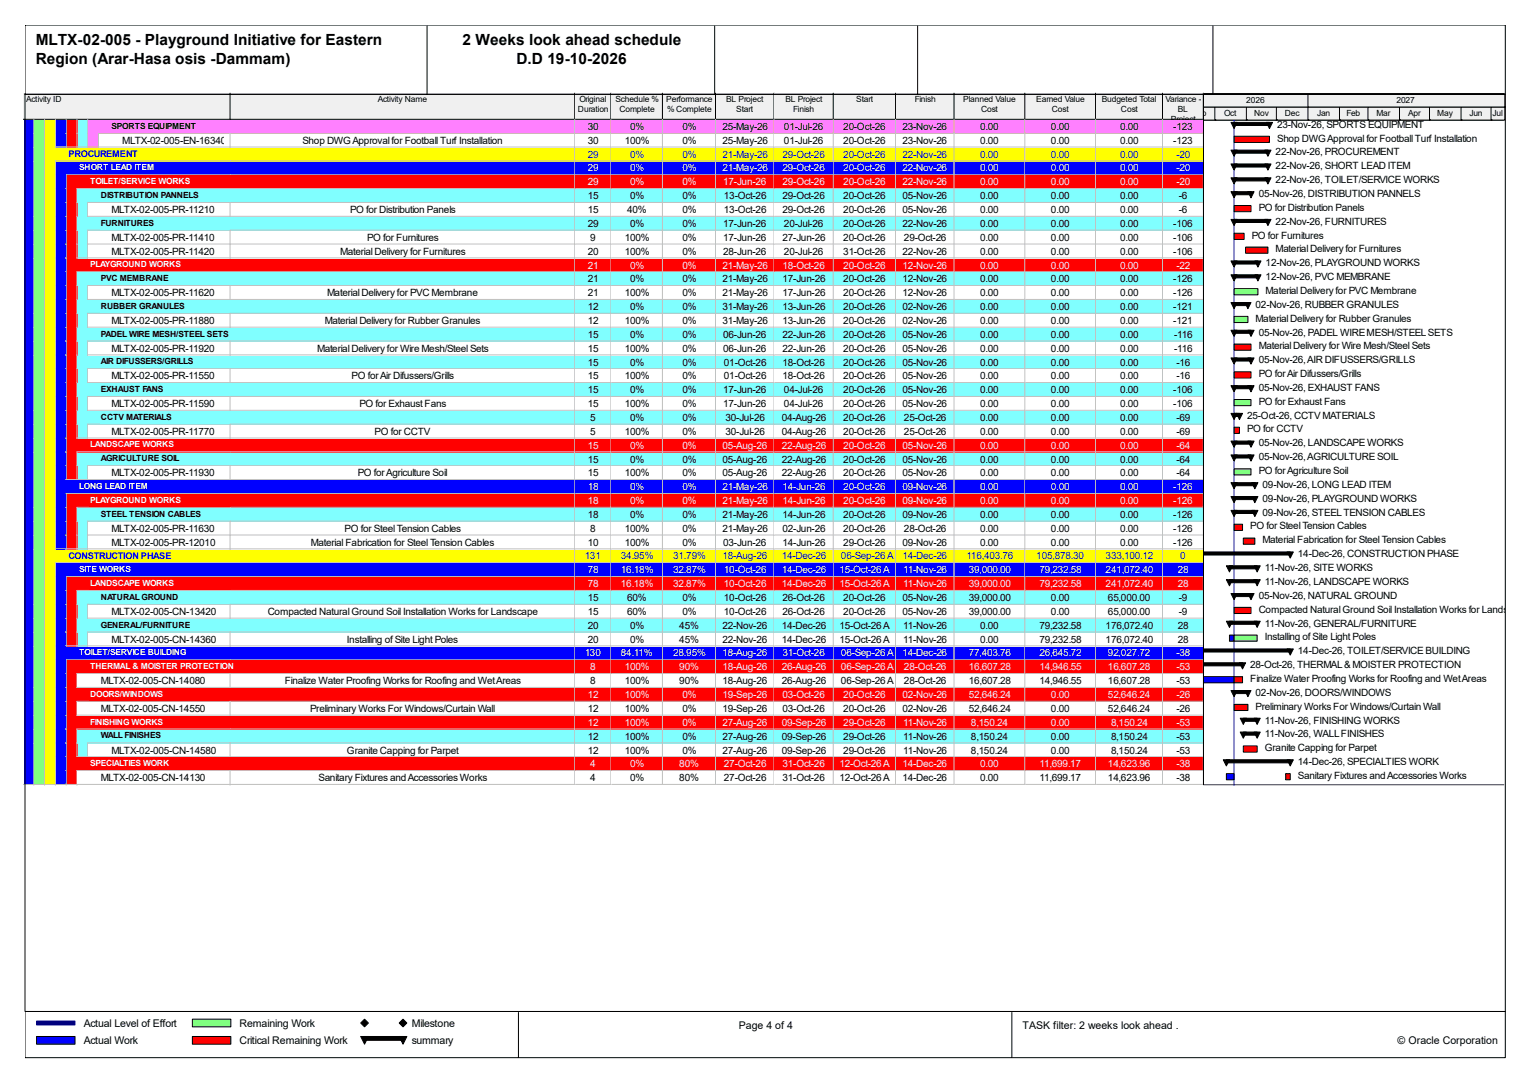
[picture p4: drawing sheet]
<svg xmlns="http://www.w3.org/2000/svg" width="420mm" height="297mm" viewBox="0 0 420 297" stroke-linecap="round" stroke-linejoin="round" font-family="sans-serif">
<defs><g id="words">
<g font-size="4.2">
<text x="9.8" y="12.4">MLTX-02-005 - Playground Initiative for Eastern</text>
<text x="9.8" y="17.7">Region (Arar-Hasa osis -Dammam)</text>
<text x="126.8" y="12.4">2 Weeks look ahead schedule</text>
<text x="141.6" y="17.7">D.D 19-10-2026</text>
</g>
<g font-size="2.9">
<text x="22.9" y="281.3">Actual Level of Effort</text>
<text x="65.7" y="281.3">Remaining Work</text>
<text x="112.9" y="281.3">Milestone</text>
<text x="202.5" y="281.9">Page 4 of 4</text>
<text x="280.3" y="281.9">TASK filter: 2 weeks look ahead .</text>
<text x="22.9" y="286.1">Actual Work</text>
<text x="65.7" y="286.1">Critical Remaining Work</text>
<text x="112.9" y="286.1">summary</text>
<text x="383.2" y="286.1">© Oracle Corporation</text>
</g>
<g font-size="2.7">
<text x="161.2" y="35.6">30</text>
<text x="172.8" y="35.6">0%</text>
<text x="187.1" y="35.6">0%</text>
<text x="198" y="35.6">25-May-26</text>
<text x="214.9" y="35.6">01-Jul-26</text>
<text x="231.2" y="35.6">20-Oct-26</text>
<text x="247.4" y="35.6">23-Nov-26</text>
<text x="268.7" y="35.6">0.00</text>
<text x="288.1" y="35.6">0.00</text>
<text x="307.1" y="35.6">0.00</text>
<text x="321.6" y="35.6">-123</text>
<text x="350.1" y="35">23-Nov-26, SPORTS EQUIPMENT</text>
<text x="33.5" y="39.4">MLTX-02-005-EN-16340</text>
<text x="82.9" y="39.4">Shop DWG Approval for Football Turf Installation</text>
<text x="161.2" y="39.4">30</text>
<text x="171.3" y="39.4">100%</text>
<text x="187.1" y="39.4">0%</text>
<text x="198" y="39.4">25-May-26</text>
<text x="214.9" y="39.4">01-Jul-26</text>
<text x="231.2" y="39.4">20-Oct-26</text>
<text x="247.4" y="39.4">23-Nov-26</text>
<text x="268.7" y="39.4">0.00</text>
<text x="288.1" y="39.4">0.00</text>
<text x="307.1" y="39.4">0.00</text>
<text x="321.6" y="39.4">-123</text>
<text x="350.1" y="38.8">Shop DWG Approval for Football Turf Installation</text>
<text x="349.7" y="42.6">22-Nov-26, PROCUREMENT</text>
<text x="349.7" y="46.4">22-Nov-26, SHORT LEAD ITEM</text>
<text x="345.1" y="54">05-Nov-26, DISTRIBUTION PANNELS</text>
<text x="349.7" y="50.2">22-Nov-26, TOILET/SERVICE WORKS</text>
<text x="30.6" y="58.4">MLTX-02-005-PR-11210</text>
<text x="96" y="58.4">PO for Distribution Panels</text>
<text x="161.2" y="54.6">15</text>
<text x="161.2" y="58.4">15</text>
<text x="171.9" y="58.4">40%</text>
<text x="172.8" y="54.6">0%</text>
<text x="187.1" y="54.6">0%</text>
<text x="187.1" y="58.4">0%</text>
<text x="198.5" y="54.6">13-Oct-26</text>
<text x="198.5" y="58.4">13-Oct-26</text>
<text x="214.5" y="54.6">29-Oct-26</text>
<text x="214.5" y="58.4">29-Oct-26</text>
<text x="231.2" y="54.6">20-Oct-26</text>
<text x="231.2" y="58.4">20-Oct-26</text>
<text x="247.4" y="54.6">05-Nov-26</text>
<text x="247.4" y="58.4">05-Nov-26</text>
<text x="268.7" y="54.6">0.00</text>
<text x="268.7" y="58.4">0.00</text>
<text x="288.1" y="54.6">0.00</text>
<text x="288.1" y="58.4">0.00</text>
<text x="307.1" y="54.6">0.00</text>
<text x="307.1" y="58.4">0.00</text>
<text x="323.1" y="54.6">-6</text>
<text x="323.1" y="58.4">-6</text>
<text x="345.1" y="57.7">PO for Distribution Panels</text>
<text x="30.6" y="66">MLTX-02-005-PR-11410</text>
<text x="100.6" y="66">PO for Furnitures</text>
<text x="161.2" y="62.2">29</text>
<text x="161.8" y="66">9</text>
<text x="171.3" y="66">100%</text>
<text x="172.8" y="62.2">0%</text>
<text x="187.1" y="62.2">0%</text>
<text x="187.1" y="66">0%</text>
<text x="198.2" y="62.2">17-Jun-26</text>
<text x="198.2" y="66">17-Jun-26</text>
<text x="214.5" y="66">27-Jun-26</text>
<text x="214.9" y="62.2">20-Jul-26</text>
<text x="231.2" y="62.2">20-Oct-26</text>
<text x="231.2" y="66">20-Oct-26</text>
<text x="247.4" y="62.2">22-Nov-26</text>
<text x="247.8" y="66">29-Oct-26</text>
<text x="268.7" y="62.2">0.00</text>
<text x="268.7" y="66">0.00</text>
<text x="288.1" y="62.2">0.00</text>
<text x="288.1" y="66">0.00</text>
<text x="307.1" y="62.2">0.00</text>
<text x="307.1" y="66">0.00</text>
<text x="321.6" y="62.2">-106</text>
<text x="321.6" y="66">-106</text>
<text x="343.2" y="65.4">PO for Furnitures</text>
<text x="349.7" y="61.6">22-Nov-26, FURNITURES</text>
<text x="30.6" y="69.8">MLTX-02-005-PR-11420</text>
<text x="93.2" y="69.8">Material Delivery for Furnitures</text>
<text x="161.2" y="69.8">20</text>
<text x="171.3" y="69.8">100%</text>
<text x="187.1" y="69.8">0%</text>
<text x="198.2" y="69.8">28-Jun-26</text>
<text x="214.9" y="69.8">20-Jul-26</text>
<text x="231.2" y="69.8">31-Oct-26</text>
<text x="247.4" y="69.8">22-Nov-26</text>
<text x="268.7" y="69.8">0.00</text>
<text x="288.1" y="69.8">0.00</text>
<text x="307.1" y="69.8">0.00</text>
<text x="321.6" y="69.8">-106</text>
<text x="349.7" y="69.1">Material Delivery for Furnitures</text>
<text x="161.2" y="77.4">21</text>
<text x="172.8" y="77.4">0%</text>
<text x="187.1" y="77.4">0%</text>
<text x="198" y="77.4">21-May-26</text>
<text x="214.5" y="77.4">17-Jun-26</text>
<text x="231.2" y="77.4">20-Oct-26</text>
<text x="247.4" y="77.4">12-Nov-26</text>
<text x="268.7" y="77.4">0.00</text>
<text x="288.1" y="77.4">0.00</text>
<text x="307.1" y="77.4">0.00</text>
<text x="321.6" y="77.4">-126</text>
<text x="347" y="72.9">12-Nov-26, PLAYGROUND WORKS</text>
<text x="347" y="76.8">12-Nov-26, PVC MEMBRANE</text>
<text x="30.6" y="81.2">MLTX-02-005-PR-11620</text>
<text x="89.7" y="81.2">Material Delivery for PVC Membrane</text>
<text x="161.2" y="81.2">21</text>
<text x="171.3" y="81.2">100%</text>
<text x="187.1" y="81.2">0%</text>
<text x="198" y="81.2">21-May-26</text>
<text x="214.5" y="81.2">17-Jun-26</text>
<text x="231.2" y="81.2">20-Oct-26</text>
<text x="247.4" y="81.2">12-Nov-26</text>
<text x="268.7" y="81.2">0.00</text>
<text x="288.1" y="81.2">0.00</text>
<text x="307.1" y="81.2">0.00</text>
<text x="321.6" y="81.2">-126</text>
<text x="347" y="80.6">Material Delivery for PVC Membrane</text>
<text x="30.6" y="88.8">MLTX-02-005-PR-11880</text>
<text x="89" y="88.8">Material Delivery for Rubber Granules</text>
<text x="161.2" y="85">12</text>
<text x="161.2" y="88.8">12</text>
<text x="171.3" y="88.8">100%</text>
<text x="172.8" y="85">0%</text>
<text x="187.1" y="85">0%</text>
<text x="187.1" y="88.8">0%</text>
<text x="198" y="85">31-May-26</text>
<text x="198" y="88.8">31-May-26</text>
<text x="214.5" y="85">13-Jun-26</text>
<text x="214.5" y="88.8">13-Jun-26</text>
<text x="231.2" y="85">20-Oct-26</text>
<text x="231.2" y="88.8">20-Oct-26</text>
<text x="247.4" y="85">02-Nov-26</text>
<text x="247.4" y="88.8">02-Nov-26</text>
<text x="268.7" y="85">0.00</text>
<text x="268.7" y="88.8">0.00</text>
<text x="288.1" y="85">0.00</text>
<text x="288.1" y="88.8">0.00</text>
<text x="307.1" y="85">0.00</text>
<text x="307.1" y="88.8">0.00</text>
<text x="321.6" y="85">-121</text>
<text x="321.6" y="88.8">-121</text>
<text x="344.2" y="84.3">02-Nov-26, RUBBER GRANULES</text>
<text x="344.2" y="88.1">Material Delivery for Rubber Granules</text>
<text x="161.2" y="92.5">15</text>
<text x="172.8" y="92.5">0%</text>
<text x="187.1" y="92.5">0%</text>
<text x="198.2" y="92.5">06-Jun-26</text>
<text x="214.5" y="92.5">22-Jun-26</text>
<text x="231.2" y="92.5">20-Oct-26</text>
<text x="247.4" y="92.5">05-Nov-26</text>
<text x="268.7" y="92.5">0.00</text>
<text x="288.1" y="92.5">0.00</text>
<text x="307.1" y="92.5">0.00</text>
<text x="321.9" y="92.5">-116</text>
<text x="345.1" y="91.9">05-Nov-26, PADEL WIRE MESH/STEEL SETS</text>
<text x="345.1" y="95.7">Material Delivery for Wire Mesh/Steel Sets</text>
<text x="30.6" y="96.4">MLTX-02-005-PR-11920</text>
<text x="86.9" y="96.4">Material Delivery for Wire Mesh/Steel Sets</text>
<text x="161.2" y="96.4">15</text>
<text x="161.2" y="100.2">15</text>
<text x="171.3" y="96.4">100%</text>
<text x="172.8" y="100.2">0%</text>
<text x="187.1" y="96.4">0%</text>
<text x="187.1" y="100.2">0%</text>
<text x="198.2" y="96.4">06-Jun-26</text>
<text x="198.5" y="100.2">01-Oct-26</text>
<text x="214.5" y="96.4">22-Jun-26</text>
<text x="214.5" y="100.2">18-Oct-26</text>
<text x="231.2" y="96.4">20-Oct-26</text>
<text x="231.2" y="100.2">20-Oct-26</text>
<text x="247.4" y="96.4">05-Nov-26</text>
<text x="247.4" y="100.2">05-Nov-26</text>
<text x="268.7" y="96.4">0.00</text>
<text x="268.7" y="100.2">0.00</text>
<text x="288.1" y="96.4">0.00</text>
<text x="288.1" y="100.2">0.00</text>
<text x="307.1" y="96.4">0.00</text>
<text x="307.1" y="100.2">0.00</text>
<text x="321.9" y="96.4">-116</text>
<text x="322.5" y="100.2">-16</text>
<text x="345.1" y="99.5">05-Nov-26, AIR DIFUSSERS/GRILLS</text>
<text x="30.6" y="104">MLTX-02-005-PR-11550</text>
<text x="96.4" y="104">PO for Air Difussers/Grills</text>
<text x="161.2" y="104">15</text>
<text x="161.2" y="107.7">15</text>
<text x="171.3" y="104">100%</text>
<text x="172.8" y="107.7">0%</text>
<text x="187.1" y="104">0%</text>
<text x="187.1" y="107.7">0%</text>
<text x="198.2" y="107.7">17-Jun-26</text>
<text x="198.5" y="104">01-Oct-26</text>
<text x="214.5" y="104">18-Oct-26</text>
<text x="214.9" y="107.7">04-Jul-26</text>
<text x="231.2" y="104">20-Oct-26</text>
<text x="231.2" y="107.7">20-Oct-26</text>
<text x="247.4" y="104">05-Nov-26</text>
<text x="247.4" y="107.7">05-Nov-26</text>
<text x="268.7" y="104">0.00</text>
<text x="268.7" y="107.7">0.00</text>
<text x="288.1" y="104">0.00</text>
<text x="288.1" y="107.7">0.00</text>
<text x="307.1" y="104">0.00</text>
<text x="307.1" y="107.7">0.00</text>
<text x="321.6" y="107.7">-106</text>
<text x="322.5" y="104">-16</text>
<text x="345.1" y="103.3">PO for Air Difussers/Grills</text>
<text x="345.1" y="107.1">05-Nov-26, EXHAUST FANS</text>
<text x="30.6" y="111.5">MLTX-02-005-PR-11590</text>
<text x="98.5" y="111.5">PO for Exhaust Fans</text>
<text x="161.2" y="111.5">15</text>
<text x="171.3" y="111.5">100%</text>
<text x="187.1" y="111.5">0%</text>
<text x="198.2" y="111.5">17-Jun-26</text>
<text x="214.9" y="111.5">04-Jul-26</text>
<text x="231.2" y="111.5">20-Oct-26</text>
<text x="247.4" y="111.5">05-Nov-26</text>
<text x="268.7" y="111.5">0.00</text>
<text x="288.1" y="111.5">0.00</text>
<text x="307.1" y="111.5">0.00</text>
<text x="321.6" y="111.5">-106</text>
<text x="345.1" y="110.9">PO for Exhaust Fans</text>
<text x="30.6" y="119.1">MLTX-02-005-PR-11770</text>
<text x="102.7" y="119.1">PO for CCTV</text>
<text x="161.8" y="115.4">5</text>
<text x="161.8" y="119.1">5</text>
<text x="171.3" y="119.1">100%</text>
<text x="172.8" y="115.4">0%</text>
<text x="187.1" y="115.4">0%</text>
<text x="187.1" y="119.1">0%</text>
<text x="198.9" y="115.4">30-Jul-26</text>
<text x="198.9" y="119.1">30-Jul-26</text>
<text x="214.3" y="115.4">04-Aug-26</text>
<text x="214.3" y="119.1">04-Aug-26</text>
<text x="231.2" y="115.4">20-Oct-26</text>
<text x="231.2" y="119.1">20-Oct-26</text>
<text x="247.8" y="115.4">25-Oct-26</text>
<text x="247.8" y="119.1">25-Oct-26</text>
<text x="268.7" y="115.4">0.00</text>
<text x="268.7" y="119.1">0.00</text>
<text x="288.1" y="115.4">0.00</text>
<text x="288.1" y="119.1">0.00</text>
<text x="307.1" y="115.4">0.00</text>
<text x="307.1" y="119.1">0.00</text>
<text x="322.5" y="115.4">-69</text>
<text x="322.5" y="119.1">-69</text>
<text x="341.9" y="114.7">25-Oct-26, CCTV MATERIALS</text>
<text x="341.9" y="118.5">PO for CCTV</text>
<text x="345.1" y="122.3">05-Nov-26, LANDSCAPE WORKS</text>
<text x="30.6" y="130.5">MLTX-02-005-PR-11930</text>
<text x="98.1" y="130.5">PO for Agriculture Soil</text>
<text x="161.2" y="126.7">15</text>
<text x="161.2" y="130.5">15</text>
<text x="171.3" y="130.5">100%</text>
<text x="172.8" y="126.7">0%</text>
<text x="187.1" y="126.7">0%</text>
<text x="187.1" y="130.5">0%</text>
<text x="198" y="126.7">05-Aug-26</text>
<text x="198" y="130.5">05-Aug-26</text>
<text x="214.3" y="126.7">22-Aug-26</text>
<text x="214.3" y="130.5">22-Aug-26</text>
<text x="231.2" y="126.7">20-Oct-26</text>
<text x="231.2" y="130.5">20-Oct-26</text>
<text x="247.4" y="126.7">05-Nov-26</text>
<text x="247.4" y="130.5">05-Nov-26</text>
<text x="268.7" y="126.7">0.00</text>
<text x="268.7" y="130.5">0.00</text>
<text x="288.1" y="126.7">0.00</text>
<text x="288.1" y="130.5">0.00</text>
<text x="307.1" y="126.7">0.00</text>
<text x="307.1" y="130.5">0.00</text>
<text x="322.5" y="126.7">-64</text>
<text x="322.5" y="130.5">-64</text>
<text x="345.1" y="126.1">05-Nov-26, AGRICULTURE SOIL</text>
<text x="345.1" y="129.9">PO for Agriculture Soil</text>
<text x="346.1" y="133.7">09-Nov-26, LONG LEAD ITEM</text>
<text x="346.1" y="137.5">09-Nov-26, PLAYGROUND WORKS</text>
<text x="161.2" y="141.9">18</text>
<text x="172.8" y="141.9">0%</text>
<text x="187.1" y="141.9">0%</text>
<text x="198" y="141.9">21-May-26</text>
<text x="214.5" y="141.9">14-Jun-26</text>
<text x="231.2" y="141.9">20-Oct-26</text>
<text x="247.4" y="141.9">09-Nov-26</text>
<text x="268.7" y="141.9">0.00</text>
<text x="288.1" y="141.9">0.00</text>
<text x="307.1" y="141.9">0.00</text>
<text x="321.6" y="141.9">-126</text>
<text x="346.1" y="141.3">09-Nov-26, STEEL TENSION CABLES</text>
<text x="30.6" y="145.7">MLTX-02-005-PR-11630</text>
<text x="30.6" y="149.5">MLTX-02-005-PR-12010</text>
<text x="85.2" y="149.5">Material Fabrication for Steel Tension Cables</text>
<text x="94.5" y="145.7">PO for Steel Tension Cables</text>
<text x="161.2" y="149.5">10</text>
<text x="161.8" y="145.7">8</text>
<text x="171.3" y="145.7">100%</text>
<text x="171.3" y="149.5">100%</text>
<text x="187.1" y="145.7">0%</text>
<text x="187.1" y="149.5">0%</text>
<text x="198" y="145.7">21-May-26</text>
<text x="198.2" y="149.5">03-Jun-26</text>
<text x="214.5" y="145.7">02-Jun-26</text>
<text x="214.5" y="149.5">14-Jun-26</text>
<text x="231.2" y="145.7">20-Oct-26</text>
<text x="231.2" y="149.5">29-Oct-26</text>
<text x="247.4" y="149.5">09-Nov-26</text>
<text x="247.8" y="145.7">28-Oct-26</text>
<text x="268.7" y="145.7">0.00</text>
<text x="268.7" y="149.5">0.00</text>
<text x="288.1" y="145.7">0.00</text>
<text x="288.1" y="149.5">0.00</text>
<text x="307.1" y="145.7">0.00</text>
<text x="307.1" y="149.5">0.00</text>
<text x="321.6" y="145.7">-126</text>
<text x="321.6" y="149.5">-126</text>
<text x="342.7" y="145.1">PO for Steel Tension Cables</text>
<text x="346.1" y="148.9">Material Fabrication for Steel Tension Cables</text>
<text x="355.8" y="152.7">14-Dec-26, CONSTRUCTION PHASE</text>
<text x="346.8" y="156.5">11-Nov-26, SITE WORKS</text>
<text x="346.8" y="160.3">11-Nov-26, LANDSCAPE WORKS</text>
<text x="161.2" y="164.7">15</text>
<text x="171.9" y="164.7">60%</text>
<text x="187.1" y="164.7">0%</text>
<text x="198.5" y="164.7">10-Oct-26</text>
<text x="214.5" y="164.7">26-Oct-26</text>
<text x="231.2" y="164.7">20-Oct-26</text>
<text x="247.4" y="164.7">05-Nov-26</text>
<text x="265.6" y="164.7">39,000.00</text>
<text x="288.1" y="164.7">0.00</text>
<text x="303.7" y="164.7">65,000.00</text>
<text x="323.1" y="164.7">-9</text>
<text x="345.1" y="164.1">05-Nov-26, NATURAL GROUND</text>
<text x="345.1" y="167.9">Compacted Natural Ground Soil Installation Works for Landscape</text>
<text x="30.6" y="168.5">MLTX-02-005-CN-13420</text>
<text x="73.4" y="168.5">Compacted Natural Ground Soil Installation Works for Landscape</text>
<text x="161.2" y="168.5">15</text>
<text x="161.2" y="172.3">20</text>
<text x="171.9" y="168.5">60%</text>
<text x="172.8" y="172.3">0%</text>
<text x="186.2" y="172.3">45%</text>
<text x="187.1" y="168.5">0%</text>
<text x="198" y="172.3">22-Nov-26</text>
<text x="198.5" y="168.5">10-Oct-26</text>
<text x="214.3" y="172.3">14-Dec-26</text>
<text x="214.5" y="168.5">26-Oct-26</text>
<text x="230.1" y="172.3">15-Oct-26 A</text>
<text x="231.2" y="168.5">20-Oct-26</text>
<text x="247.4" y="168.5">05-Nov-26</text>
<text x="247.6" y="172.3">11-Nov-26</text>
<text x="265.6" y="168.5">39,000.00</text>
<text x="268.7" y="172.3">0.00</text>
<text x="284.9" y="172.3">79,232.58</text>
<text x="288.1" y="168.5">0.00</text>
<text x="303.1" y="172.3">176,072.40</text>
<text x="303.7" y="168.5">65,000.00</text>
<text x="322.9" y="172.3">28</text>
<text x="323.1" y="168.5">-9</text>
<text x="346.8" y="171.7">11-Nov-26, GENERAL/FURNITURE</text>
<text x="30.6" y="176.1">MLTX-02-005-CN-14360</text>
<text x="95.1" y="176.1">Installing of Site Light Poles</text>
<text x="161.2" y="176.1">20</text>
<text x="172.8" y="176.1">0%</text>
<text x="186.2" y="176.1">45%</text>
<text x="198" y="176.1">22-Nov-26</text>
<text x="214.3" y="176.1">14-Dec-26</text>
<text x="230.1" y="176.1">15-Oct-26 A</text>
<text x="247.6" y="176.1">11-Nov-26</text>
<text x="268.7" y="176.1">0.00</text>
<text x="284.9" y="176.1">79,232.58</text>
<text x="303.1" y="176.1">176,072.40</text>
<text x="322.9" y="176.1">28</text>
<text x="346.8" y="175.5">Installing of Site Light Poles</text>
<text x="355.8" y="179.2">14-Dec-26, TOILET/SERVICE BUILDING</text>
<text x="342.7" y="183">28-Oct-26, THERMAL &amp; MOISTER PROTECTION</text>
<text x="27.6" y="187.5">MLTX-02-005-CN-14080</text>
<text x="78.1" y="187.5">Finalize Water Proofing Works for Roofing and Wet Areas</text>
<text x="161.8" y="187.5">8</text>
<text x="171.3" y="187.5">100%</text>
<text x="186.2" y="187.5">90%</text>
<text x="198" y="187.5">18-Aug-26</text>
<text x="214.3" y="187.5">26-Aug-26</text>
<text x="230.5" y="187.5">06-Sep-26 A</text>
<text x="247.8" y="187.5">28-Oct-26</text>
<text x="265.6" y="187.5">16,607.28</text>
<text x="284.9" y="187.5">14,946.55</text>
<text x="303.7" y="187.5">16,607.28</text>
<text x="322.5" y="187.5">-53</text>
<text x="342.7" y="186.9">Finalize Water Proofing Works for Roofing and Wet Areas</text>
<text x="344.2" y="190.6">02-Nov-26, DOORS/WINDOWS</text>
<text x="27.6" y="195.1">MLTX-02-005-CN-14550</text>
<text x="85" y="195.1">Preliminary Works For Windows/Curtain Wall</text>
<text x="161.2" y="195.1">12</text>
<text x="171.3" y="195.1">100%</text>
<text x="187.1" y="195.1">0%</text>
<text x="198" y="195.1">19-Sep-26</text>
<text x="214.5" y="195.1">03-Oct-26</text>
<text x="231.2" y="195.1">20-Oct-26</text>
<text x="247.4" y="195.1">02-Nov-26</text>
<text x="265.6" y="195.1">52,646.24</text>
<text x="288.1" y="195.1">0.00</text>
<text x="303.7" y="195.1">52,646.24</text>
<text x="322.5" y="195.1">-26</text>
<text x="344.2" y="194.4">Preliminary Works For Windows/Curtain Wall</text>
<text x="161.2" y="202.6">12</text>
<text x="171.3" y="202.6">100%</text>
<text x="187.1" y="202.6">0%</text>
<text x="198" y="202.6">27-Aug-26</text>
<text x="214.3" y="202.6">09-Sep-26</text>
<text x="231.2" y="202.6">29-Oct-26</text>
<text x="247.6" y="202.6">11-Nov-26</text>
<text x="266.2" y="202.6">8,150.24</text>
<text x="288.1" y="202.6">0.00</text>
<text x="304.6" y="202.6">8,150.24</text>
<text x="322.5" y="202.6">-53</text>
<text x="346.8" y="198.2">11-Nov-26, FINISHING WORKS</text>
<text x="346.8" y="202">11-Nov-26, WALL FINISHES</text>
<text x="30.6" y="206.5">MLTX-02-005-CN-14580</text>
<text x="95.1" y="206.5">Granite Capping for Parpet</text>
<text x="161.2" y="206.5">12</text>
<text x="171.3" y="206.5">100%</text>
<text x="187.1" y="206.5">0%</text>
<text x="198" y="206.5">27-Aug-26</text>
<text x="214.3" y="206.5">09-Sep-26</text>
<text x="231.2" y="206.5">29-Oct-26</text>
<text x="247.6" y="206.5">11-Nov-26</text>
<text x="266.2" y="206.5">8,150.24</text>
<text x="288.1" y="206.5">0.00</text>
<text x="304.6" y="206.5">8,150.24</text>
<text x="322.5" y="206.5">-53</text>
<text x="346.8" y="205.8">Granite Capping for Parpet</text>
<text x="355.8" y="209.6">14-Dec-26, SPECIALTIES WORK</text>
<text x="27.6" y="214">MLTX-02-005-CN-14130</text>
<text x="87.3" y="214">Sanitary Fixtures and Accessories Works</text>
<text x="161.8" y="214">4</text>
<text x="172.8" y="214">0%</text>
<text x="186.2" y="214">80%</text>
<text x="198.5" y="214">27-Oct-26</text>
<text x="214.5" y="214">31-Oct-26</text>
<text x="230.1" y="214">12-Oct-26 A</text>
<text x="247.4" y="214">14-Dec-26</text>
<text x="268.7" y="214">0.00</text>
<text x="284.9" y="214">11,699.17</text>
<text x="303.7" y="214">14,623.96</text>
<text x="322.5" y="214">-38</text>
<text x="355.8" y="213.4">Sanitary Fixtures and Accessories Works</text>
</g>
<g font-size="2.7" fill="#00f">
<text x="161.2" y="43.2">29</text>
<text x="172.8" y="43.2">0%</text>
<text x="187.1" y="43.2">0%</text>
<text x="198" y="43.2">21-May-26</text>
<text x="214.5" y="43.2">29-Oct-26</text>
<text x="231.2" y="43.2">20-Oct-26</text>
<text x="247.4" y="43.2">22-Nov-26</text>
<text x="268.7" y="43.2">0.00</text>
<text x="288.1" y="43.2">0.00</text>
<text x="307.1" y="43.2">0.00</text>
<text x="322.5" y="43.2">-20</text>
<text x="160.3" y="153.3">131</text>
<text x="170.2" y="153.3">34.95%</text>
<text x="184.6" y="153.3">31.79%</text>
<text x="198" y="153.3">18-Aug-26</text>
<text x="214.3" y="153.3">14-Dec-26</text>
<text x="230.5" y="153.3">06-Sep-26 A</text>
<text x="247.4" y="153.3">14-Dec-26</text>
<text x="264.9" y="153.3">116,403.76</text>
<text x="284.1" y="153.3">105,878.30</text>
<text x="303.1" y="153.3">333,100.12</text>
<text x="323.6" y="153.3">0</text>
</g>
<g font-size="2.7" fill="#fff">
<text x="161.2" y="47">29</text>
<text x="172.8" y="47">0%</text>
<text x="187.1" y="47">0%</text>
<text x="198" y="47">21-May-26</text>
<text x="214.5" y="47">29-Oct-26</text>
<text x="231.2" y="47">20-Oct-26</text>
<text x="247.4" y="47">22-Nov-26</text>
<text x="268.7" y="47">0.00</text>
<text x="288.1" y="47">0.00</text>
<text x="307.1" y="47">0.00</text>
<text x="322.5" y="47">-20</text>
<text x="161.2" y="50.8">29</text>
<text x="172.8" y="50.8">0%</text>
<text x="187.1" y="50.8">0%</text>
<text x="198.2" y="50.8">17-Jun-26</text>
<text x="214.5" y="50.8">29-Oct-26</text>
<text x="231.2" y="50.8">20-Oct-26</text>
<text x="247.4" y="50.8">22-Nov-26</text>
<text x="268.7" y="50.8">0.00</text>
<text x="288.1" y="50.8">0.00</text>
<text x="307.1" y="50.8">0.00</text>
<text x="322.5" y="50.8">-20</text>
<text x="161.2" y="73.6">21</text>
<text x="172.8" y="73.6">0%</text>
<text x="187.1" y="73.6">0%</text>
<text x="198" y="73.6">21-May-26</text>
<text x="214.5" y="73.6">18-Oct-26</text>
<text x="231.2" y="73.6">20-Oct-26</text>
<text x="247.4" y="73.6">12-Nov-26</text>
<text x="268.7" y="73.6">0.00</text>
<text x="288.1" y="73.6">0.00</text>
<text x="307.1" y="73.6">0.00</text>
<text x="322.5" y="73.6">-22</text>
<text x="161.2" y="122.9">15</text>
<text x="172.8" y="122.9">0%</text>
<text x="187.1" y="122.9">0%</text>
<text x="198" y="122.9">05-Aug-26</text>
<text x="214.3" y="122.9">22-Aug-26</text>
<text x="231.2" y="122.9">20-Oct-26</text>
<text x="247.4" y="122.9">05-Nov-26</text>
<text x="268.7" y="122.9">0.00</text>
<text x="288.1" y="122.9">0.00</text>
<text x="307.1" y="122.9">0.00</text>
<text x="322.5" y="122.9">-64</text>
<text x="161.2" y="134.3">18</text>
<text x="172.8" y="134.3">0%</text>
<text x="187.1" y="134.3">0%</text>
<text x="198" y="134.3">21-May-26</text>
<text x="214.5" y="134.3">14-Jun-26</text>
<text x="231.2" y="134.3">20-Oct-26</text>
<text x="247.4" y="134.3">09-Nov-26</text>
<text x="268.7" y="134.3">0.00</text>
<text x="288.1" y="134.3">0.00</text>
<text x="307.1" y="134.3">0.00</text>
<text x="321.6" y="134.3">-126</text>
<text x="161.2" y="138.1">18</text>
<text x="172.8" y="138.1">0%</text>
<text x="187.1" y="138.1">0%</text>
<text x="198" y="138.1">21-May-26</text>
<text x="214.5" y="138.1">14-Jun-26</text>
<text x="231.2" y="138.1">20-Oct-26</text>
<text x="247.4" y="138.1">09-Nov-26</text>
<text x="268.7" y="138.1">0.00</text>
<text x="288.1" y="138.1">0.00</text>
<text x="307.1" y="138.1">0.00</text>
<text x="321.6" y="138.1">-126</text>
<text x="161.2" y="157.1">78</text>
<text x="161.2" y="160.9">78</text>
<text x="170.2" y="157.1">16.18%</text>
<text x="170.2" y="160.9">16.18%</text>
<text x="184.6" y="157.1">32.87%</text>
<text x="184.6" y="160.9">32.87%</text>
<text x="198.5" y="157.1">10-Oct-26</text>
<text x="198.5" y="160.9">10-Oct-26</text>
<text x="214.3" y="157.1">14-Dec-26</text>
<text x="214.3" y="160.9">14-Dec-26</text>
<text x="230.1" y="157.1">15-Oct-26 A</text>
<text x="230.1" y="160.9">15-Oct-26 A</text>
<text x="247.6" y="157.1">11-Nov-26</text>
<text x="247.6" y="160.9">11-Nov-26</text>
<text x="265.6" y="157.1">39,000.00</text>
<text x="265.6" y="160.9">39,000.00</text>
<text x="284.9" y="157.1">79,232.58</text>
<text x="284.9" y="160.9">79,232.58</text>
<text x="303.1" y="157.1">241,072.40</text>
<text x="303.1" y="160.9">241,072.40</text>
<text x="322.9" y="157.1">28</text>
<text x="322.9" y="160.9">28</text>
<text x="160.3" y="179.9">130</text>
<text x="170.2" y="179.9">84.11%</text>
<text x="184.6" y="179.9">28.95%</text>
<text x="198" y="179.9">18-Aug-26</text>
<text x="214.5" y="179.9">31-Oct-26</text>
<text x="230.5" y="179.9">06-Sep-26 A</text>
<text x="247.4" y="179.9">14-Dec-26</text>
<text x="265.6" y="179.9">77,403.76</text>
<text x="284.9" y="179.9">26,645.72</text>
<text x="303.7" y="179.9">92,027.72</text>
<text x="322.5" y="179.9">-38</text>
<text x="161.8" y="183.7">8</text>
<text x="171.3" y="183.7">100%</text>
<text x="186.2" y="183.7">90%</text>
<text x="198" y="183.7">18-Aug-26</text>
<text x="214.3" y="183.7">26-Aug-26</text>
<text x="230.5" y="183.7">06-Sep-26 A</text>
<text x="247.8" y="183.7">28-Oct-26</text>
<text x="265.6" y="183.7">16,607.28</text>
<text x="284.9" y="183.7">14,946.55</text>
<text x="303.7" y="183.7">16,607.28</text>
<text x="322.5" y="183.7">-53</text>
<text x="161.2" y="191.3">12</text>
<text x="171.3" y="191.3">100%</text>
<text x="187.1" y="191.3">0%</text>
<text x="198" y="191.3">19-Sep-26</text>
<text x="214.5" y="191.3">03-Oct-26</text>
<text x="231.2" y="191.3">20-Oct-26</text>
<text x="247.4" y="191.3">02-Nov-26</text>
<text x="265.6" y="191.3">52,646.24</text>
<text x="288.1" y="191.3">0.00</text>
<text x="303.7" y="191.3">52,646.24</text>
<text x="322.5" y="191.3">-26</text>
<text x="161.2" y="198.9">12</text>
<text x="171.3" y="198.9">100%</text>
<text x="187.1" y="198.9">0%</text>
<text x="198" y="198.9">27-Aug-26</text>
<text x="214.3" y="198.9">09-Sep-26</text>
<text x="231.2" y="198.9">29-Oct-26</text>
<text x="247.6" y="198.9">11-Nov-26</text>
<text x="266.2" y="198.9">8,150.24</text>
<text x="288.1" y="198.9">0.00</text>
<text x="304.6" y="198.9">8,150.24</text>
<text x="322.5" y="198.9">-53</text>
<text x="161.8" y="210.3">4</text>
<text x="172.8" y="210.3">0%</text>
<text x="186.2" y="210.3">80%</text>
<text x="198.5" y="210.3">27-Oct-26</text>
<text x="214.5" y="210.3">31-Oct-26</text>
<text x="230.1" y="210.3">12-Oct-26 A</text>
<text x="247.4" y="210.3">14-Dec-26</text>
<text x="268.7" y="210.3">0.00</text>
<text x="284.9" y="210.3">11,699.17</text>
<text x="303.7" y="210.3">14,623.96</text>
<text x="322.5" y="210.3">-38</text>
</g>
<g font-size="2.5" fill="#00f">
<text x="18.8" y="43.1">PROCUREMENT</text>
<text x="18.8" y="153.2">CONSTRUCTION PHASE</text>
</g>
<g font-size="2.3">
<text x="7.2" y="27.9">Activity ID</text>
<text x="103.5" y="27.9">Activity Name</text>
<text x="158.8" y="27.9">Original</text>
<text x="168.7" y="27.9">Schedule %</text>
<text x="182.7" y="27.9">Performance</text>
<text x="199.1" y="27.9">BL Project</text>
<text x="215.3" y="27.9">BL Project</text>
<text x="234.7" y="27.9">Start</text>
<text x="250.8" y="27.9">Finish</text>
<text x="264.1" y="27.9">Planned Value</text>
<text x="284.1" y="27.9">Earned Value</text>
<text x="302" y="27.9">Budgeted Total</text>
<text x="319.5" y="27.9">Variance -</text>
<text x="341.7" y="28.1">2026</text>
<text x="382.8" y="28.1">2027</text>
<text x="30.6" y="35.3">SPORTS EQUIPMENT</text>
<text x="158.4" y="30.6">Duration</text>
<text x="169.8" y="30.6">Complete</text>
<text x="182.9" y="30.6">% Complete</text>
<text x="201.8" y="30.6">Start</text>
<text x="217.5" y="30.6">Finish</text>
<text x="268.9" y="30.6">Cost</text>
<text x="288.3" y="30.6">Cost</text>
<text x="307.3" y="30.6">Cost</text>
<text x="321" y="33.4">Project</text>
<text x="322.9" y="30.6">BL</text>
<text x="326.7" y="31.7">Sep</text>
<text x="335.6" y="31.7">Oct</text>
<text x="343.8" y="31.7">Nov</text>
<text x="352.3" y="31.7">Dec</text>
<text x="361.1" y="31.7">Jan</text>
<text x="369.1" y="31.7">Feb</text>
<text x="377.3" y="31.7">Mar</text>
<text x="386" y="31.7">Apr</text>
<text x="394" y="31.7">May</text>
<text x="402.8" y="31.7">Jun</text>
<text x="409.2" y="31.7">Jul</text>
<text x="27.6" y="54.3">DISTRIBUTION PANNELS</text>
<text x="27.6" y="61.8">FURNITURES</text>
<text x="27.6" y="77">PVC MEMBRANE</text>
<text x="27.6" y="84.6">RUBBER GRANULES</text>
<text x="27.6" y="92.2">PADEL WIRE MESH/STEEL SETS</text>
<text x="27.6" y="99.8">AIR DIFUSSERS/GRILLS</text>
<text x="27.6" y="107.4">EXHAUST FANS</text>
<text x="27.6" y="115">CCTV MATERIALS</text>
<text x="27.6" y="126.4">AGRICULTURE SOIL</text>
<text x="27.6" y="141.6">STEEL TENSION CABLES</text>
<text x="27.6" y="164.3">NATURAL GROUND</text>
<text x="27.6" y="172">GENERAL/FURNITURE</text>
<text x="27.6" y="202.3">WALL FINISHES</text>
</g>
<g font-size="2.3" fill="#fff">
<text x="21.7" y="46.7">SHORT LEAD ITEM</text>
<text x="24.7" y="50.5">TOILET/SERVICE WORKS</text>
<text x="24.7" y="73.2">PLAYGROUND WORKS</text>
<text x="24.7" y="122.6">LANDSCAPE WORKS</text>
<text x="21.7" y="134">LONG LEAD ITEM</text>
<text x="24.7" y="137.8">PLAYGROUND WORKS</text>
<text x="21.7" y="156.8">SITE WORKS</text>
<text x="24.7" y="160.6">LANDSCAPE WORKS</text>
<text x="21.7" y="179.5">TOILET/SERVICE BUILDING</text>
<text x="24.7" y="183.3">THERMAL &amp; MOISTER PROTECTION</text>
<text x="24.7" y="190.9">DOORS/WINDOWS</text>
<text x="24.7" y="198.5">FINISHING WORKS</text>
<text x="24.7" y="209.9">SPECIALTIES WORK</text>
</g>
</g></defs>
<path d="M6.5 25.5h56.8v7.4h-56.8z" fill="#f0f0f0"/>
<path d="M63.1 25.5v7.2h-56.8" fill="none" stroke="#000" stroke-width=".27"/>
<path d="M63.3 25.5h94.5v7.4h-94.5z" fill="#f0f0f0"/>
<path d="M157.6 25.5v7.2h-94.5" fill="none" stroke="#000" stroke-width=".27"/>
<path d="M157.8 25.5h9.9v7.4h-9.9z" fill="#f0f0f0"/>
<path d="M167.5 25.5v7.2h-9.9" fill="none" stroke="#000" stroke-width=".27"/>
<path d="M167.7 25.5h14.1v7.4h-14.1z" fill="#f0f0f0"/>
<path d="M181.6 25.5v7.2h-14.1" fill="none" stroke="#000" stroke-width=".27"/>
<path d="M181.8 25.5h14.6v7.4h-14.6z" fill="#f0f0f0"/>
<path d="M196.2 25.5v7.2h-14.6" fill="none" stroke="#000" stroke-width=".27"/>
<path d="M196.4 25.5h16v7.4h-16z" fill="#f0f0f0"/>
<path d="M212.2 25.5v7.2h-16" fill="none" stroke="#000" stroke-width=".27"/>
<path d="M212.4 25.5h16.2v7.4h-16.2z" fill="#f0f0f0"/>
<path d="M228.4 25.5v7.2h-16.2" fill="none" stroke="#000" stroke-width=".27"/>
<path d="M228.6 25.5h17.1v7.4h-17.1z" fill="#f0f0f0"/>
<path d="M245.5 25.5v7.2h-17.1" fill="none" stroke="#000" stroke-width=".27"/>
<path d="M245.7 25.5h16v7.4h-16z" fill="#f0f0f0"/>
<path d="M261.5 25.5v7.2h-16" fill="none" stroke="#000" stroke-width=".27"/>
<path d="M261.7 25.5h19.5v7.4h-19.5z" fill="#f0f0f0"/>
<path d="M280.9 25.5v7.2h-19.4" fill="none" stroke="#000" stroke-width=".27"/>
<path d="M281.2 25.5h19.4v7.4h-19.4z" fill="#f0f0f0"/>
<path d="M300.3 25.5v7.2h-19.4" fill="none" stroke="#000" stroke-width=".27"/>
<path d="M300.6 25.5h18.3v7.4h-18.3z" fill="#f0f0f0"/>
<path d="M318.7 25.5v7.2h-18.4" fill="none" stroke="#000" stroke-width=".27"/>
<path d="M318.9 25.5h11.2v7.4h-11.2z" fill="#f0f0f0"/>
<path d="M329.9 25.5v7.2h-11.2" fill="none" stroke="#000" stroke-width=".27"/>
<path d="M6.5 32.9h3v3.8h-3z" fill="#00f"/>
<path d="M9.3 32.7v4" fill="none" stroke="#c0c0c0" stroke-width=".27"/>
<path d="M9.5 32.9h2.9v3.8h-2.9z" fill="#80ff80"/>
<path d="M12.2 32.7v4" fill="none" stroke="#c0c0c0" stroke-width=".27"/>
<path d="M12.4 32.9h3v3.8h-3z" fill="#ff0"/>
<path d="M15.2 32.7v4" fill="none" stroke="#c0c0c0" stroke-width=".27"/>
<path d="M15.4 32.9h2.9v3.8h-2.9z" fill="#00f"/>
<path d="M18.1 32.7v4" fill="none" stroke="#c0c0c0" stroke-width=".27"/>
<path d="M18.3 32.9h3v3.8h-3z" fill="#f00"/>
<path d="M21.1 32.7v4" fill="none" stroke="#c0c0c0" stroke-width=".27"/>
<path d="M21.3 32.9h3v3.8h-3z" fill="#80ffff"/>
<path d="M24 32.7v4" fill="none" stroke="#c0c0c0" stroke-width=".27"/>
<path d="M24.3 32.9h39v3.8h-39z" fill="#ff80ff"/>
<path d="M27 36.5h36.3" fill="none" stroke="#c0c0c0" stroke-width=".27"/>
<g fill="#ff80ff">
<path d="M63.3 32.9h94.5v3.8h-94.5z"/>
<path d="M30.4 33.3h126.7v3h-126.7z"/>
</g>
<path d="M157.6 32.7v3.8h-94.3" fill="none" stroke="#c0c0c0" stroke-width=".27"/>
<g fill="#ff80ff">
<path d="M157.8 32.9h9.9v3.8h-9.9z"/>
<path d="M158.2 33.3h8.8v3h-8.8z"/>
</g>
<path d="M167.5 32.7v3.8h-9.7" fill="none" stroke="#c0c0c0" stroke-width=".27"/>
<g fill="#ff80ff">
<path d="M167.7 32.9h14.1v3.8h-14.1z"/>
<path d="M168.1 33.3h13.1v3h-13.1z"/>
</g>
<path d="M181.6 32.7v3.8h-13.9" fill="none" stroke="#c0c0c0" stroke-width=".27"/>
<g fill="#ff80ff">
<path d="M181.8 32.9h14.6v3.8h-14.6z"/>
<path d="M182.2 33.3h13.5v3h-13.5z"/>
</g>
<path d="M196.2 32.7v3.8h-14.4" fill="none" stroke="#c0c0c0" stroke-width=".27"/>
<g fill="#ff80ff">
<path d="M196.4 32.9h16v3.8h-16z"/>
<path d="M196.8 33.3h15v3h-15z"/>
</g>
<path d="M212.2 32.7v3.8h-15.8" fill="none" stroke="#c0c0c0" stroke-width=".27"/>
<g fill="#ff80ff">
<path d="M212.4 32.9h16.2v3.8h-16.2z"/>
<path d="M212.8 33.3h15.2v3h-15.2z"/>
</g>
<path d="M228.4 32.7v3.8h-16" fill="none" stroke="#c0c0c0" stroke-width=".27"/>
<g fill="#ff80ff">
<path d="M228.6 32.9h17.1v3.8h-17.1z"/>
<path d="M229.1 33.3h16v3h-16z"/>
</g>
<path d="M245.5 32.7v3.8h-16.9" fill="none" stroke="#c0c0c0" stroke-width=".27"/>
<g fill="#ff80ff">
<path d="M245.7 32.9h16v3.8h-16z"/>
<path d="M246.1 33.3h15v3h-15z"/>
</g>
<path d="M261.5 32.7v3.8h-15.8" fill="none" stroke="#c0c0c0" stroke-width=".27"/>
<g fill="#ff80ff">
<path d="M261.7 32.9h19.5v3.8h-19.5z"/>
<path d="M262.2 33.3h18.3v3h-18.3z"/>
</g>
<path d="M280.9 32.7v3.8h-19.1" fill="none" stroke="#c0c0c0" stroke-width=".27"/>
<g fill="#ff80ff">
<path d="M281.2 32.9h19.4v3.8h-19.4z"/>
<path d="M281.6 33.3h18.3v3h-18.3z"/>
</g>
<path d="M300.3 32.7v3.8h-19.1" fill="none" stroke="#c0c0c0" stroke-width=".27"/>
<g fill="#ff80ff">
<path d="M300.6 32.9h18.3v3.8h-18.3z"/>
<path d="M301 33.3h17.3v3h-17.3z"/>
</g>
<path d="M318.7 32.7v3.8h-18.1" fill="none" stroke="#c0c0c0" stroke-width=".27"/>
<g fill="#ff80ff">
<path d="M318.9 32.9h11.2v3.8h-11.2z"/>
<path d="M319.3 33.3h10.1v3h-10.1z"/>
</g>
<path d="M329.9 32.7v3.8h-11" fill="none" stroke="#c0c0c0" stroke-width=".27"/>
<path d="M6.5 36.7h3v3.8h-3z" fill="#00f"/>
<path d="M9.3 36.5v4" fill="none" stroke="#c0c0c0" stroke-width=".27"/>
<path d="M9.5 36.7h2.9v3.8h-2.9z" fill="#80ff80"/>
<path d="M12.2 36.5v4" fill="none" stroke="#c0c0c0" stroke-width=".27"/>
<path d="M12.4 36.7h3v3.8h-3z" fill="#ff0"/>
<path d="M15.2 36.5v4" fill="none" stroke="#c0c0c0" stroke-width=".27"/>
<path d="M15.4 36.7h2.9v3.8h-2.9z" fill="#00f"/>
<path d="M18.1 36.5v4M15.2 40.3h3.1" fill="none" stroke="#c0c0c0" stroke-width=".27"/>
<path d="M18.3 36.7h3v3.8h-3z" fill="#f00"/>
<path d="M21.1 36.5v4M18.1 40.3h3.2" fill="none" stroke="#c0c0c0" stroke-width=".27"/>
<path d="M21.3 36.7h3v3.8h-3z" fill="#80ffff"/>
<path d="M24 36.5v4M21.1 40.3h3.2" fill="none" stroke="#c0c0c0" stroke-width=".27"/>
<path d="M24.3 36.7h2.9v3.8h-2.9z" fill="#ff80ff"/>
<path d="M27 36.5v4M24 40.3h3.2" fill="none" stroke="#c0c0c0" stroke-width=".27"/>
<path d="M27.2 36.7h36.1v3.8h-36.1z" fill="#fff"/>
<path d="M63.1 36.5v4M27 40.3h36.3" fill="none" stroke="#c0c0c0" stroke-width=".27"/>
<g fill="#fff">
<path d="M63.3 36.7h94.5v3.8h-94.5z"/>
<path d="M63.7 37.1h93.4v3h-93.4z"/>
</g>
<path d="M157.6 36.5v3.8h-94.3" fill="none" stroke="#c0c0c0" stroke-width=".27"/>
<g fill="#fff">
<path d="M157.8 36.7h9.9v3.8h-9.9z"/>
<path d="M158.2 37.1h8.8v3h-8.8z"/>
</g>
<path d="M167.5 36.5v3.8h-9.7" fill="none" stroke="#c0c0c0" stroke-width=".27"/>
<g fill="#fff">
<path d="M167.7 36.7h14.1v3.8h-14.1z"/>
<path d="M168.1 37.1h13.1v3h-13.1z"/>
</g>
<path d="M181.6 36.5v3.8h-13.9" fill="none" stroke="#c0c0c0" stroke-width=".27"/>
<g fill="#fff">
<path d="M181.8 36.7h14.6v3.8h-14.6z"/>
<path d="M182.2 37.1h13.5v3h-13.5z"/>
</g>
<path d="M196.2 36.5v3.8h-14.4" fill="none" stroke="#c0c0c0" stroke-width=".27"/>
<g fill="#fff">
<path d="M196.4 36.7h16v3.8h-16z"/>
<path d="M196.8 37.1h15v3h-15z"/>
</g>
<path d="M212.2 36.5v3.8h-15.8" fill="none" stroke="#c0c0c0" stroke-width=".27"/>
<g fill="#fff">
<path d="M212.4 36.7h16.2v3.8h-16.2z"/>
<path d="M212.8 37.1h15.2v3h-15.2z"/>
</g>
<path d="M228.4 36.5v3.8h-16" fill="none" stroke="#c0c0c0" stroke-width=".27"/>
<g fill="#fff">
<path d="M228.6 36.7h17.1v3.8h-17.1z"/>
<path d="M229.1 37.1h16v3h-16z"/>
</g>
<path d="M245.5 36.5v3.8h-16.9" fill="none" stroke="#c0c0c0" stroke-width=".27"/>
<g fill="#fff">
<path d="M245.7 36.7h16v3.8h-16z"/>
<path d="M246.1 37.1h15v3h-15z"/>
</g>
<path d="M261.5 36.5v3.8h-15.8" fill="none" stroke="#c0c0c0" stroke-width=".27"/>
<g fill="#fff">
<path d="M261.7 36.7h19.5v3.8h-19.5z"/>
<path d="M262.2 37.1h18.3v3h-18.3z"/>
</g>
<path d="M280.9 36.5v3.8h-19.1" fill="none" stroke="#c0c0c0" stroke-width=".27"/>
<g fill="#fff">
<path d="M281.2 36.7h19.4v3.8h-19.4z"/>
<path d="M281.6 37.1h18.3v3h-18.3z"/>
</g>
<path d="M300.3 36.5v3.8h-19.1" fill="none" stroke="#c0c0c0" stroke-width=".27"/>
<g fill="#fff">
<path d="M300.6 36.7h18.3v3.8h-18.3z"/>
<path d="M301 37.1h17.3v3h-17.3z"/>
</g>
<path d="M318.7 36.5v3.8h-18.1" fill="none" stroke="#c0c0c0" stroke-width=".27"/>
<g fill="#fff">
<path d="M318.9 36.7h11.2v3.8h-11.2z"/>
<path d="M319.3 37.1h10.1v3h-10.1z"/>
</g>
<path d="M329.9 36.5v3.8h-11" fill="none" stroke="#c0c0c0" stroke-width=".27"/>
<path d="M6.5 40.5h3v3.8h-3z" fill="#00f"/>
<path d="M9.3 40.3v4" fill="none" stroke="#c0c0c0" stroke-width=".27"/>
<path d="M9.5 40.5h2.9v3.8h-2.9z" fill="#80ff80"/>
<path d="M12.2 40.3v4" fill="none" stroke="#c0c0c0" stroke-width=".27"/>
<path d="M12.4 40.5h50.9v3.8h-50.9z" fill="#ff0"/>
<path d="M15.2 44.1h48.1" fill="none" stroke="#c0c0c0" stroke-width=".27"/>
<g fill="#ff0">
<path d="M63.3 40.5h94.5v3.8h-94.5z"/>
<path d="M18.5 40.9h138.6v3h-138.6z"/>
</g>
<path d="M157.6 40.3v3.8h-94.3" fill="none" stroke="#c0c0c0" stroke-width=".27"/>
<g fill="#ff0">
<path d="M157.8 40.5h9.9v3.8h-9.9z"/>
<path d="M158.2 40.9h8.8v3h-8.8z"/>
</g>
<path d="M167.5 40.3v3.8h-9.7" fill="none" stroke="#c0c0c0" stroke-width=".27"/>
<g fill="#ff0">
<path d="M167.7 40.5h14.1v3.8h-14.1z"/>
<path d="M168.1 40.9h13.1v3h-13.1z"/>
</g>
<path d="M181.6 40.3v3.8h-13.9" fill="none" stroke="#c0c0c0" stroke-width=".27"/>
<g fill="#ff0">
<path d="M181.8 40.5h14.6v3.8h-14.6z"/>
<path d="M182.2 40.9h13.5v3h-13.5z"/>
</g>
<path d="M196.2 40.3v3.8h-14.4" fill="none" stroke="#c0c0c0" stroke-width=".27"/>
<g fill="#ff0">
<path d="M196.4 40.5h16v3.8h-16z"/>
<path d="M196.8 40.9h15v3h-15z"/>
</g>
<path d="M212.2 40.3v3.8h-15.8" fill="none" stroke="#c0c0c0" stroke-width=".27"/>
<g fill="#ff0">
<path d="M212.4 40.5h16.2v3.8h-16.2z"/>
<path d="M212.8 40.9h15.2v3h-15.2z"/>
</g>
<path d="M228.4 40.3v3.8h-16" fill="none" stroke="#c0c0c0" stroke-width=".27"/>
<g fill="#ff0">
<path d="M228.6 40.5h17.1v3.8h-17.1z"/>
<path d="M229.1 40.9h16v3h-16z"/>
</g>
<path d="M245.5 40.3v3.8h-16.9" fill="none" stroke="#c0c0c0" stroke-width=".27"/>
<g fill="#ff0">
<path d="M245.7 40.5h16v3.8h-16z"/>
<path d="M246.1 40.9h15v3h-15z"/>
</g>
<path d="M261.5 40.3v3.8h-15.8" fill="none" stroke="#c0c0c0" stroke-width=".27"/>
<g fill="#ff0">
<path d="M261.7 40.5h19.5v3.8h-19.5z"/>
<path d="M262.2 40.9h18.3v3h-18.3z"/>
</g>
<path d="M280.9 40.3v3.8h-19.1" fill="none" stroke="#c0c0c0" stroke-width=".27"/>
<g fill="#ff0">
<path d="M281.2 40.5h19.4v3.8h-19.4z"/>
<path d="M281.6 40.9h18.3v3h-18.3z"/>
</g>
<path d="M300.3 40.3v3.8h-19.1" fill="none" stroke="#c0c0c0" stroke-width=".27"/>
<g fill="#ff0">
<path d="M300.6 40.5h18.3v3.8h-18.3z"/>
<path d="M301 40.9h17.3v3h-17.3z"/>
</g>
<path d="M318.7 40.3v3.8h-18.1" fill="none" stroke="#c0c0c0" stroke-width=".27"/>
<g fill="#ff0">
<path d="M318.9 40.5h11.2v3.8h-11.2z"/>
<path d="M319.3 40.9h10.1v3h-10.1z"/>
</g>
<path d="M329.9 40.3v3.8h-11" fill="none" stroke="#c0c0c0" stroke-width=".27"/>
<path d="M6.5 44.3h3v3.8h-3z" fill="#00f"/>
<path d="M9.3 44.1v4" fill="none" stroke="#c0c0c0" stroke-width=".27"/>
<path d="M9.5 44.3h2.9v3.8h-2.9z" fill="#80ff80"/>
<path d="M12.2 44.1v4" fill="none" stroke="#c0c0c0" stroke-width=".27"/>
<path d="M12.4 44.3h3v3.8h-3z" fill="#ff0"/>
<path d="M15.2 44.1v4" fill="none" stroke="#c0c0c0" stroke-width=".27"/>
<path d="M15.4 44.3h47.9v3.8h-47.9z" fill="#00f"/>
<path d="M18.1 47.9h45.2" fill="none" stroke="#c0c0c0" stroke-width=".27"/>
<g fill="#00f">
<path d="M63.3 44.3h94.5v3.8h-94.5z"/>
<path d="M21.5 44.7h135.6v3h-135.6z"/>
</g>
<path d="M157.6 44.1v3.8h-94.3" fill="none" stroke="#c0c0c0" stroke-width=".27"/>
<g fill="#00f">
<path d="M157.8 44.3h9.9v3.8h-9.9z"/>
<path d="M158.2 44.7h8.8v3h-8.8z"/>
</g>
<path d="M167.5 44.1v3.8h-9.7" fill="none" stroke="#c0c0c0" stroke-width=".27"/>
<g fill="#00f">
<path d="M167.7 44.3h14.1v3.8h-14.1z"/>
<path d="M168.1 44.7h13.1v3h-13.1z"/>
</g>
<path d="M181.6 44.1v3.8h-13.9" fill="none" stroke="#c0c0c0" stroke-width=".27"/>
<g fill="#00f">
<path d="M181.8 44.3h14.6v3.8h-14.6z"/>
<path d="M182.2 44.7h13.5v3h-13.5z"/>
</g>
<path d="M196.2 44.1v3.8h-14.4" fill="none" stroke="#c0c0c0" stroke-width=".27"/>
<g fill="#00f">
<path d="M196.4 44.3h16v3.8h-16z"/>
<path d="M196.8 44.7h15v3h-15z"/>
</g>
<path d="M212.2 44.1v3.8h-15.8" fill="none" stroke="#c0c0c0" stroke-width=".27"/>
<g fill="#00f">
<path d="M212.4 44.3h16.2v3.8h-16.2z"/>
<path d="M212.8 44.7h15.2v3h-15.2z"/>
</g>
<path d="M228.4 44.1v3.8h-16" fill="none" stroke="#c0c0c0" stroke-width=".27"/>
<g fill="#00f">
<path d="M228.6 44.3h17.1v3.8h-17.1z"/>
<path d="M229.1 44.7h16v3h-16z"/>
</g>
<path d="M245.5 44.1v3.8h-16.9" fill="none" stroke="#c0c0c0" stroke-width=".27"/>
<g fill="#00f">
<path d="M245.7 44.3h16v3.8h-16z"/>
<path d="M246.1 44.7h15v3h-15z"/>
</g>
<path d="M261.5 44.1v3.8h-15.8" fill="none" stroke="#c0c0c0" stroke-width=".27"/>
<g fill="#00f">
<path d="M261.7 44.3h19.5v3.8h-19.5z"/>
<path d="M262.2 44.7h18.3v3h-18.3z"/>
</g>
<path d="M280.9 44.1v3.8h-19.1" fill="none" stroke="#c0c0c0" stroke-width=".27"/>
<g fill="#00f">
<path d="M281.2 44.3h19.4v3.8h-19.4z"/>
<path d="M281.6 44.7h18.3v3h-18.3z"/>
</g>
<path d="M300.3 44.1v3.8h-19.1" fill="none" stroke="#c0c0c0" stroke-width=".27"/>
<g fill="#00f">
<path d="M300.6 44.3h18.3v3.8h-18.3z"/>
<path d="M301 44.7h17.3v3h-17.3z"/>
</g>
<path d="M318.7 44.1v3.8h-18.1" fill="none" stroke="#c0c0c0" stroke-width=".27"/>
<g fill="#00f">
<path d="M318.9 44.3h11.2v3.8h-11.2z"/>
<path d="M319.3 44.7h10.1v3h-10.1z"/>
</g>
<path d="M329.9 44.1v3.8h-11" fill="none" stroke="#c0c0c0" stroke-width=".27"/>
<path d="M6.5 48.1h3v3.8h-3z" fill="#00f"/>
<path d="M9.3 47.9v4" fill="none" stroke="#c0c0c0" stroke-width=".27"/>
<path d="M9.5 48.1h2.9v3.8h-2.9z" fill="#80ff80"/>
<path d="M12.2 47.9v4" fill="none" stroke="#c0c0c0" stroke-width=".27"/>
<path d="M12.4 48.1h3v3.8h-3z" fill="#ff0"/>
<path d="M15.2 47.9v4" fill="none" stroke="#c0c0c0" stroke-width=".27"/>
<path d="M15.4 48.1h2.9v3.8h-2.9z" fill="#00f"/>
<path d="M18.1 47.9v4" fill="none" stroke="#c0c0c0" stroke-width=".27"/>
<path d="M18.3 48.1h45v3.8h-45z" fill="#f00"/>
<path d="M21.1 51.7h42.2" fill="none" stroke="#c0c0c0" stroke-width=".27"/>
<g fill="#f00">
<path d="M63.3 48.1h94.5v3.8h-94.5z"/>
<path d="M24.5 48.5h132.6v3h-132.6z"/>
</g>
<path d="M157.6 47.9v3.8h-94.3" fill="none" stroke="#c0c0c0" stroke-width=".27"/>
<g fill="#f00">
<path d="M157.8 48.1h9.9v3.8h-9.9z"/>
<path d="M158.2 48.5h8.8v3h-8.8z"/>
</g>
<path d="M167.5 47.9v3.8h-9.7" fill="none" stroke="#c0c0c0" stroke-width=".27"/>
<g fill="#f00">
<path d="M167.7 48.1h14.1v3.8h-14.1z"/>
<path d="M168.1 48.5h13.1v3h-13.1z"/>
</g>
<path d="M181.6 47.9v3.8h-13.9" fill="none" stroke="#c0c0c0" stroke-width=".27"/>
<g fill="#f00">
<path d="M181.8 48.1h14.6v3.8h-14.6z"/>
<path d="M182.2 48.5h13.5v3h-13.5z"/>
</g>
<path d="M196.2 47.9v3.8h-14.4" fill="none" stroke="#c0c0c0" stroke-width=".27"/>
<g fill="#f00">
<path d="M196.4 48.1h16v3.8h-16z"/>
<path d="M196.8 48.5h15v3h-15z"/>
</g>
<path d="M212.2 47.9v3.8h-15.8" fill="none" stroke="#c0c0c0" stroke-width=".27"/>
<g fill="#f00">
<path d="M212.4 48.1h16.2v3.8h-16.2z"/>
<path d="M212.8 48.5h15.2v3h-15.2z"/>
</g>
<path d="M228.4 47.9v3.8h-16" fill="none" stroke="#c0c0c0" stroke-width=".27"/>
<g fill="#f00">
<path d="M228.6 48.1h17.1v3.8h-17.1z"/>
<path d="M229.1 48.5h16v3h-16z"/>
</g>
<path d="M245.5 47.9v3.8h-16.9" fill="none" stroke="#c0c0c0" stroke-width=".27"/>
<g fill="#f00">
<path d="M245.7 48.1h16v3.8h-16z"/>
<path d="M246.1 48.5h15v3h-15z"/>
</g>
<path d="M261.5 47.9v3.8h-15.8" fill="none" stroke="#c0c0c0" stroke-width=".27"/>
<g fill="#f00">
<path d="M261.7 48.1h19.5v3.8h-19.5z"/>
<path d="M262.2 48.5h18.3v3h-18.3z"/>
</g>
<path d="M280.9 47.9v3.8h-19.1" fill="none" stroke="#c0c0c0" stroke-width=".27"/>
<g fill="#f00">
<path d="M281.2 48.1h19.4v3.8h-19.4z"/>
<path d="M281.6 48.5h18.3v3h-18.3z"/>
</g>
<path d="M300.3 47.9v3.8h-19.1" fill="none" stroke="#c0c0c0" stroke-width=".27"/>
<g fill="#f00">
<path d="M300.6 48.1h18.3v3.8h-18.3z"/>
<path d="M301 48.5h17.3v3h-17.3z"/>
</g>
<path d="M318.7 47.9v3.8h-18.1" fill="none" stroke="#c0c0c0" stroke-width=".27"/>
<g fill="#f00">
<path d="M318.9 48.1h11.2v3.8h-11.2z"/>
<path d="M319.3 48.5h10.1v3h-10.1z"/>
</g>
<path d="M329.9 47.9v3.8h-11" fill="none" stroke="#c0c0c0" stroke-width=".27"/>
<path d="M6.5 51.9h3v3.8h-3z" fill="#00f"/>
<path d="M9.3 51.7v4" fill="none" stroke="#c0c0c0" stroke-width=".27"/>
<path d="M9.5 51.9h2.9v3.8h-2.9z" fill="#80ff80"/>
<path d="M12.2 51.7v4" fill="none" stroke="#c0c0c0" stroke-width=".27"/>
<path d="M12.4 51.9h3v3.8h-3z" fill="#ff0"/>
<path d="M15.2 51.7v4" fill="none" stroke="#c0c0c0" stroke-width=".27"/>
<path d="M15.4 51.9h2.9v3.8h-2.9z" fill="#00f"/>
<path d="M18.1 51.7v4" fill="none" stroke="#c0c0c0" stroke-width=".27"/>
<path d="M18.3 51.9h3v3.8h-3z" fill="#f00"/>
<path d="M21.1 51.7v4" fill="none" stroke="#c0c0c0" stroke-width=".27"/>
<path d="M21.3 51.9h42v3.8h-42z" fill="#80ffff"/>
<path d="M24 55.5h39.3" fill="none" stroke="#c0c0c0" stroke-width=".27"/>
<g fill="#80ffff">
<path d="M63.3 51.9h94.5v3.8h-94.5z"/>
<path d="M27.4 52.3h129.7v2.9h-129.7z"/>
</g>
<path d="M157.6 51.7v3.8h-94.3" fill="none" stroke="#c0c0c0" stroke-width=".27"/>
<g fill="#80ffff">
<path d="M157.8 51.9h9.9v3.8h-9.9z"/>
<path d="M158.2 52.3h8.8v2.9h-8.8z"/>
</g>
<path d="M167.5 51.7v3.8h-9.7" fill="none" stroke="#c0c0c0" stroke-width=".27"/>
<g fill="#80ffff">
<path d="M167.7 51.9h14.1v3.8h-14.1z"/>
<path d="M168.1 52.3h13.1v2.9h-13.1z"/>
</g>
<path d="M181.6 51.7v3.8h-13.9" fill="none" stroke="#c0c0c0" stroke-width=".27"/>
<g fill="#80ffff">
<path d="M181.8 51.9h14.6v3.8h-14.6z"/>
<path d="M182.2 52.3h13.5v2.9h-13.5z"/>
</g>
<path d="M196.2 51.7v3.8h-14.4" fill="none" stroke="#c0c0c0" stroke-width=".27"/>
<g fill="#80ffff">
<path d="M196.4 51.9h16v3.8h-16z"/>
<path d="M196.8 52.3h15v2.9h-15z"/>
</g>
<path d="M212.2 51.7v3.8h-15.8" fill="none" stroke="#c0c0c0" stroke-width=".27"/>
<g fill="#80ffff">
<path d="M212.4 51.9h16.2v3.8h-16.2z"/>
<path d="M212.8 52.3h15.2v2.9h-15.2z"/>
</g>
<path d="M228.4 51.7v3.8h-16" fill="none" stroke="#c0c0c0" stroke-width=".27"/>
<g fill="#80ffff">
<path d="M228.6 51.9h17.1v3.8h-17.1z"/>
<path d="M229.1 52.3h16v2.9h-16z"/>
</g>
<path d="M245.5 51.7v3.8h-16.9" fill="none" stroke="#c0c0c0" stroke-width=".27"/>
<g fill="#80ffff">
<path d="M245.7 51.9h16v3.8h-16z"/>
<path d="M246.1 52.3h15v2.9h-15z"/>
</g>
<path d="M261.5 51.7v3.8h-15.8" fill="none" stroke="#c0c0c0" stroke-width=".27"/>
<g fill="#80ffff">
<path d="M261.7 51.9h19.5v3.8h-19.5z"/>
<path d="M262.2 52.3h18.3v2.9h-18.3z"/>
</g>
<path d="M280.9 51.7v3.8h-19.1" fill="none" stroke="#c0c0c0" stroke-width=".27"/>
<g fill="#80ffff">
<path d="M281.2 51.9h19.4v3.8h-19.4z"/>
<path d="M281.6 52.3h18.3v2.9h-18.3z"/>
</g>
<path d="M300.3 51.7v3.8h-19.1" fill="none" stroke="#c0c0c0" stroke-width=".27"/>
<g fill="#80ffff">
<path d="M300.6 51.9h18.3v3.8h-18.3z"/>
<path d="M301 52.3h17.3v2.9h-17.3z"/>
</g>
<path d="M318.7 51.7v3.8h-18.1" fill="none" stroke="#c0c0c0" stroke-width=".27"/>
<g fill="#80ffff">
<path d="M318.9 51.9h11.2v3.8h-11.2z"/>
<path d="M319.3 52.3h10.1v2.9h-10.1z"/>
</g>
<path d="M329.9 51.7v3.8h-11" fill="none" stroke="#c0c0c0" stroke-width=".27"/>
<path d="M6.5 55.7h3v3.8h-3z" fill="#00f"/>
<path d="M9.3 55.5v4" fill="none" stroke="#c0c0c0" stroke-width=".27"/>
<path d="M9.5 55.7h2.9v3.8h-2.9z" fill="#80ff80"/>
<path d="M12.2 55.5v4" fill="none" stroke="#c0c0c0" stroke-width=".27"/>
<path d="M12.4 55.7h3v3.8h-3z" fill="#ff0"/>
<path d="M15.2 55.5v4" fill="none" stroke="#c0c0c0" stroke-width=".27"/>
<path d="M15.4 55.7h2.9v3.8h-2.9z" fill="#00f"/>
<path d="M18.1 55.5v4" fill="none" stroke="#c0c0c0" stroke-width=".27"/>
<path d="M18.3 55.7h3v3.8h-3z" fill="#f00"/>
<path d="M21.1 55.5v4" fill="none" stroke="#c0c0c0" stroke-width=".27"/>
<path d="M21.3 55.7h3v3.8h-3z" fill="#80ffff"/>
<path d="M24 55.5v4" fill="none" stroke="#c0c0c0" stroke-width=".27"/>
<path d="M24.3 55.7h39v3.8h-39z" fill="#fff"/>
<path d="M24 59.3h39.3M63.1 55.5v4" fill="none" stroke="#c0c0c0" stroke-width=".27"/>
<g fill="#fff">
<path d="M63.3 55.7h94.5v3.8h-94.5z"/>
<path d="M63.7 56.1h93.4v3h-93.4z"/>
</g>
<path d="M157.6 55.5v3.8h-94.3" fill="none" stroke="#c0c0c0" stroke-width=".27"/>
<g fill="#fff">
<path d="M157.8 55.7h9.9v3.8h-9.9z"/>
<path d="M158.2 56.1h8.8v3h-8.8z"/>
</g>
<path d="M167.5 55.5v3.8h-9.7" fill="none" stroke="#c0c0c0" stroke-width=".27"/>
<g fill="#fff">
<path d="M167.7 55.7h14.1v3.8h-14.1z"/>
<path d="M168.1 56.1h13.1v3h-13.1z"/>
</g>
<path d="M181.6 55.5v3.8h-13.9" fill="none" stroke="#c0c0c0" stroke-width=".27"/>
<g fill="#fff">
<path d="M181.8 55.7h14.6v3.8h-14.6z"/>
<path d="M182.2 56.1h13.5v3h-13.5z"/>
</g>
<path d="M196.2 55.5v3.8h-14.4" fill="none" stroke="#c0c0c0" stroke-width=".27"/>
<g fill="#fff">
<path d="M196.4 55.7h16v3.8h-16z"/>
<path d="M196.8 56.1h15v3h-15z"/>
</g>
<path d="M212.2 55.5v3.8h-15.8" fill="none" stroke="#c0c0c0" stroke-width=".27"/>
<g fill="#fff">
<path d="M212.4 55.7h16.2v3.8h-16.2z"/>
<path d="M212.8 56.1h15.2v3h-15.2z"/>
</g>
<path d="M228.4 55.5v3.8h-16" fill="none" stroke="#c0c0c0" stroke-width=".27"/>
<g fill="#fff">
<path d="M228.6 55.7h17.1v3.8h-17.1z"/>
<path d="M229.1 56.1h16v3h-16z"/>
</g>
<path d="M245.5 55.5v3.8h-16.9" fill="none" stroke="#c0c0c0" stroke-width=".27"/>
<g fill="#fff">
<path d="M245.7 55.7h16v3.8h-16z"/>
<path d="M246.1 56.1h15v3h-15z"/>
</g>
<path d="M261.5 55.5v3.8h-15.8" fill="none" stroke="#c0c0c0" stroke-width=".27"/>
<g fill="#fff">
<path d="M261.7 55.7h19.5v3.8h-19.5z"/>
<path d="M262.2 56.1h18.3v3h-18.3z"/>
</g>
<path d="M280.9 55.5v3.8h-19.1" fill="none" stroke="#c0c0c0" stroke-width=".27"/>
<g fill="#fff">
<path d="M281.2 55.7h19.4v3.8h-19.4z"/>
<path d="M281.6 56.1h18.3v3h-18.3z"/>
</g>
<path d="M300.3 55.5v3.8h-19.1" fill="none" stroke="#c0c0c0" stroke-width=".27"/>
<g fill="#fff">
<path d="M300.6 55.7h18.3v3.8h-18.3z"/>
<path d="M301 56.1h17.3v3h-17.3z"/>
</g>
<path d="M318.7 55.5v3.8h-18.1" fill="none" stroke="#c0c0c0" stroke-width=".27"/>
<g fill="#fff">
<path d="M318.9 55.7h11.2v3.8h-11.2z"/>
<path d="M319.3 56.1h10.1v3h-10.1z"/>
</g>
<path d="M329.9 55.5v3.8h-11" fill="none" stroke="#c0c0c0" stroke-width=".27"/>
<path d="M6.5 59.5h3v3.8h-3z" fill="#00f"/>
<path d="M9.3 59.3v4" fill="none" stroke="#c0c0c0" stroke-width=".27"/>
<path d="M9.5 59.5h2.9v3.8h-2.9z" fill="#80ff80"/>
<path d="M12.2 59.3v4" fill="none" stroke="#c0c0c0" stroke-width=".27"/>
<path d="M12.4 59.5h3v3.8h-3z" fill="#ff0"/>
<path d="M15.2 59.3v4" fill="none" stroke="#c0c0c0" stroke-width=".27"/>
<path d="M15.4 59.5h2.9v3.8h-2.9z" fill="#00f"/>
<path d="M18.1 59.3v4" fill="none" stroke="#c0c0c0" stroke-width=".27"/>
<path d="M18.3 59.5h3v3.8h-3z" fill="#f00"/>
<path d="M21.1 59.3v4" fill="none" stroke="#c0c0c0" stroke-width=".27"/>
<path d="M21.3 59.5h42v3.8h-42z" fill="#80ffff"/>
<path d="M24 63.1h39.3" fill="none" stroke="#c0c0c0" stroke-width=".27"/>
<g fill="#80ffff">
<path d="M63.3 59.5h94.5v3.8h-94.5z"/>
<path d="M27.4 59.9h129.7v3h-129.7z"/>
</g>
<path d="M157.6 59.3v3.8h-94.3" fill="none" stroke="#c0c0c0" stroke-width=".27"/>
<g fill="#80ffff">
<path d="M157.8 59.5h9.9v3.8h-9.9z"/>
<path d="M158.2 59.9h8.8v3h-8.8z"/>
</g>
<path d="M167.5 59.3v3.8h-9.7" fill="none" stroke="#c0c0c0" stroke-width=".27"/>
<g fill="#80ffff">
<path d="M167.7 59.5h14.1v3.8h-14.1z"/>
<path d="M168.1 59.9h13.1v3h-13.1z"/>
</g>
<path d="M181.6 59.3v3.8h-13.9" fill="none" stroke="#c0c0c0" stroke-width=".27"/>
<g fill="#80ffff">
<path d="M181.8 59.5h14.6v3.8h-14.6z"/>
<path d="M182.2 59.9h13.5v3h-13.5z"/>
</g>
<path d="M196.2 59.3v3.8h-14.4" fill="none" stroke="#c0c0c0" stroke-width=".27"/>
<g fill="#80ffff">
<path d="M196.4 59.5h16v3.8h-16z"/>
<path d="M196.8 59.9h15v3h-15z"/>
</g>
<path d="M212.2 59.3v3.8h-15.8" fill="none" stroke="#c0c0c0" stroke-width=".27"/>
<g fill="#80ffff">
<path d="M212.4 59.5h16.2v3.8h-16.2z"/>
<path d="M212.8 59.9h15.2v3h-15.2z"/>
</g>
<path d="M228.4 59.3v3.8h-16" fill="none" stroke="#c0c0c0" stroke-width=".27"/>
<g fill="#80ffff">
<path d="M228.6 59.5h17.1v3.8h-17.1z"/>
<path d="M229.1 59.9h16v3h-16z"/>
</g>
<path d="M245.5 59.3v3.8h-16.9" fill="none" stroke="#c0c0c0" stroke-width=".27"/>
<g fill="#80ffff">
<path d="M245.7 59.5h16v3.8h-16z"/>
<path d="M246.1 59.9h15v3h-15z"/>
</g>
<path d="M261.5 59.3v3.8h-15.8" fill="none" stroke="#c0c0c0" stroke-width=".27"/>
<g fill="#80ffff">
<path d="M261.7 59.5h19.5v3.8h-19.5z"/>
<path d="M262.2 59.9h18.3v3h-18.3z"/>
</g>
<path d="M280.9 59.3v3.8h-19.1" fill="none" stroke="#c0c0c0" stroke-width=".27"/>
<g fill="#80ffff">
<path d="M281.2 59.5h19.4v3.8h-19.4z"/>
<path d="M281.6 59.9h18.3v3h-18.3z"/>
</g>
<path d="M300.3 59.3v3.8h-19.1" fill="none" stroke="#c0c0c0" stroke-width=".27"/>
<g fill="#80ffff">
<path d="M300.6 59.5h18.3v3.8h-18.3z"/>
<path d="M301 59.9h17.3v3h-17.3z"/>
</g>
<path d="M318.7 59.3v3.8h-18.1" fill="none" stroke="#c0c0c0" stroke-width=".27"/>
<g fill="#80ffff">
<path d="M318.9 59.5h11.2v3.8h-11.2z"/>
<path d="M319.3 59.9h10.1v3h-10.1z"/>
</g>
<path d="M329.9 59.3v3.8h-11" fill="none" stroke="#c0c0c0" stroke-width=".27"/>
<path d="M6.5 63.3h3v3.8h-3z" fill="#00f"/>
<path d="M9.3 63.1v4" fill="none" stroke="#c0c0c0" stroke-width=".27"/>
<path d="M9.5 63.3h2.9v3.8h-2.9z" fill="#80ff80"/>
<path d="M12.2 63.1v4" fill="none" stroke="#c0c0c0" stroke-width=".27"/>
<path d="M12.4 63.3h3v3.8h-3z" fill="#ff0"/>
<path d="M15.2 63.1v4" fill="none" stroke="#c0c0c0" stroke-width=".27"/>
<path d="M15.4 63.3h2.9v3.8h-2.9z" fill="#00f"/>
<path d="M18.1 63.1v4" fill="none" stroke="#c0c0c0" stroke-width=".27"/>
<path d="M18.3 63.3h3v3.8h-3z" fill="#f00"/>
<path d="M21.1 63.1v4" fill="none" stroke="#c0c0c0" stroke-width=".27"/>
<path d="M21.3 63.3h3v3.8h-3z" fill="#80ffff"/>
<path d="M24 63.1v4" fill="none" stroke="#c0c0c0" stroke-width=".27"/>
<path d="M24.3 63.3h39v3.8h-39z" fill="#fff"/>
<path d="M24 66.9h39.3M63.1 63.1v4" fill="none" stroke="#c0c0c0" stroke-width=".27"/>
<g fill="#fff">
<path d="M63.3 63.3h94.5v3.8h-94.5z"/>
<path d="M63.7 63.7h93.4v2.9h-93.4z"/>
</g>
<path d="M157.6 63.1v3.8h-94.3" fill="none" stroke="#c0c0c0" stroke-width=".27"/>
<g fill="#fff">
<path d="M157.8 63.3h9.9v3.8h-9.9z"/>
<path d="M158.2 63.7h8.8v2.9h-8.8z"/>
</g>
<path d="M167.5 63.1v3.8h-9.7" fill="none" stroke="#c0c0c0" stroke-width=".27"/>
<g fill="#fff">
<path d="M167.7 63.3h14.1v3.8h-14.1z"/>
<path d="M168.1 63.7h13.1v2.9h-13.1z"/>
</g>
<path d="M181.6 63.1v3.8h-13.9" fill="none" stroke="#c0c0c0" stroke-width=".27"/>
<g fill="#fff">
<path d="M181.8 63.3h14.6v3.8h-14.6z"/>
<path d="M182.2 63.7h13.5v2.9h-13.5z"/>
</g>
<path d="M196.2 63.1v3.8h-14.4" fill="none" stroke="#c0c0c0" stroke-width=".27"/>
<g fill="#fff">
<path d="M196.4 63.3h16v3.8h-16z"/>
<path d="M196.8 63.7h15v2.9h-15z"/>
</g>
<path d="M212.2 63.1v3.8h-15.8" fill="none" stroke="#c0c0c0" stroke-width=".27"/>
<g fill="#fff">
<path d="M212.4 63.3h16.2v3.8h-16.2z"/>
<path d="M212.8 63.7h15.2v2.9h-15.2z"/>
</g>
<path d="M228.4 63.1v3.8h-16" fill="none" stroke="#c0c0c0" stroke-width=".27"/>
<g fill="#fff">
<path d="M228.6 63.3h17.1v3.8h-17.1z"/>
<path d="M229.1 63.7h16v2.9h-16z"/>
</g>
<path d="M245.5 63.1v3.8h-16.9" fill="none" stroke="#c0c0c0" stroke-width=".27"/>
<g fill="#fff">
<path d="M245.7 63.3h16v3.8h-16z"/>
<path d="M246.1 63.7h15v2.9h-15z"/>
</g>
<path d="M261.5 63.1v3.8h-15.8" fill="none" stroke="#c0c0c0" stroke-width=".27"/>
<g fill="#fff">
<path d="M261.7 63.3h19.5v3.8h-19.5z"/>
<path d="M262.2 63.7h18.3v2.9h-18.3z"/>
</g>
<path d="M280.9 63.1v3.8h-19.1" fill="none" stroke="#c0c0c0" stroke-width=".27"/>
<g fill="#fff">
<path d="M281.2 63.3h19.4v3.8h-19.4z"/>
<path d="M281.6 63.7h18.3v2.9h-18.3z"/>
</g>
<path d="M300.3 63.1v3.8h-19.1" fill="none" stroke="#c0c0c0" stroke-width=".27"/>
<g fill="#fff">
<path d="M300.6 63.3h18.3v3.8h-18.3z"/>
<path d="M301 63.7h17.3v2.9h-17.3z"/>
</g>
<path d="M318.7 63.1v3.8h-18.1" fill="none" stroke="#c0c0c0" stroke-width=".27"/>
<g fill="#fff">
<path d="M318.9 63.3h11.2v3.8h-11.2z"/>
<path d="M319.3 63.7h10.1v2.9h-10.1z"/>
</g>
<path d="M329.9 63.1v3.8h-11" fill="none" stroke="#c0c0c0" stroke-width=".27"/>
<path d="M6.5 67.1h3v3.8h-3z" fill="#00f"/>
<path d="M9.3 66.9v4" fill="none" stroke="#c0c0c0" stroke-width=".27"/>
<path d="M9.5 67.1h2.9v3.8h-2.9z" fill="#80ff80"/>
<path d="M12.2 66.9v4" fill="none" stroke="#c0c0c0" stroke-width=".27"/>
<path d="M12.4 67.1h3v3.8h-3z" fill="#ff0"/>
<path d="M15.2 66.9v4" fill="none" stroke="#c0c0c0" stroke-width=".27"/>
<path d="M15.4 67.1h2.9v3.8h-2.9z" fill="#00f"/>
<path d="M18.1 66.9v4" fill="none" stroke="#c0c0c0" stroke-width=".27"/>
<path d="M18.3 67.1h3v3.8h-3z" fill="#f00"/>
<path d="M21.1 66.9v4" fill="none" stroke="#c0c0c0" stroke-width=".27"/>
<path d="M21.3 67.1h3v3.8h-3z" fill="#80ffff"/>
<path d="M21.1 70.7h3.2M24 66.9v4" fill="none" stroke="#c0c0c0" stroke-width=".27"/>
<path d="M24.3 67.1h39v3.8h-39z" fill="#fff"/>
<path d="M24 70.7h39.3M63.1 66.9v4" fill="none" stroke="#c0c0c0" stroke-width=".27"/>
<g fill="#fff">
<path d="M63.3 67.1h94.5v3.8h-94.5z"/>
<path d="M63.7 67.5h93.4v2.9h-93.4z"/>
</g>
<path d="M157.6 66.9v3.8h-94.3" fill="none" stroke="#c0c0c0" stroke-width=".27"/>
<g fill="#fff">
<path d="M157.8 67.1h9.9v3.8h-9.9z"/>
<path d="M158.2 67.5h8.8v2.9h-8.8z"/>
</g>
<path d="M167.5 66.9v3.8h-9.7" fill="none" stroke="#c0c0c0" stroke-width=".27"/>
<g fill="#fff">
<path d="M167.7 67.1h14.1v3.8h-14.1z"/>
<path d="M168.1 67.5h13.1v2.9h-13.1z"/>
</g>
<path d="M181.6 66.9v3.8h-13.9" fill="none" stroke="#c0c0c0" stroke-width=".27"/>
<g fill="#fff">
<path d="M181.8 67.1h14.6v3.8h-14.6z"/>
<path d="M182.2 67.5h13.5v2.9h-13.5z"/>
</g>
<path d="M196.2 66.9v3.8h-14.4" fill="none" stroke="#c0c0c0" stroke-width=".27"/>
<g fill="#fff">
<path d="M196.4 67.1h16v3.8h-16z"/>
<path d="M196.8 67.5h15v2.9h-15z"/>
</g>
<path d="M212.2 66.9v3.8h-15.8" fill="none" stroke="#c0c0c0" stroke-width=".27"/>
<g fill="#fff">
<path d="M212.4 67.1h16.2v3.8h-16.2z"/>
<path d="M212.8 67.5h15.2v2.9h-15.2z"/>
</g>
<path d="M228.4 66.9v3.8h-16" fill="none" stroke="#c0c0c0" stroke-width=".27"/>
<g fill="#fff">
<path d="M228.6 67.1h17.1v3.8h-17.1z"/>
<path d="M229.1 67.5h16v2.9h-16z"/>
</g>
<path d="M245.5 66.9v3.8h-16.9" fill="none" stroke="#c0c0c0" stroke-width=".27"/>
<g fill="#fff">
<path d="M245.7 67.1h16v3.8h-16z"/>
<path d="M246.1 67.5h15v2.9h-15z"/>
</g>
<path d="M261.5 66.9v3.8h-15.8" fill="none" stroke="#c0c0c0" stroke-width=".27"/>
<g fill="#fff">
<path d="M261.7 67.1h19.5v3.8h-19.5z"/>
<path d="M262.2 67.5h18.3v2.9h-18.3z"/>
</g>
<path d="M280.9 66.9v3.8h-19.1" fill="none" stroke="#c0c0c0" stroke-width=".27"/>
<g fill="#fff">
<path d="M281.2 67.1h19.4v3.8h-19.4z"/>
<path d="M281.6 67.5h18.3v2.9h-18.3z"/>
</g>
<path d="M300.3 66.9v3.8h-19.1" fill="none" stroke="#c0c0c0" stroke-width=".27"/>
<g fill="#fff">
<path d="M300.6 67.1h18.3v3.8h-18.3z"/>
<path d="M301 67.5h17.3v2.9h-17.3z"/>
</g>
<path d="M318.7 66.9v3.8h-18.1" fill="none" stroke="#c0c0c0" stroke-width=".27"/>
<g fill="#fff">
<path d="M318.9 67.1h11.2v3.8h-11.2z"/>
<path d="M319.3 67.5h10.1v2.9h-10.1z"/>
</g>
<path d="M329.9 66.9v3.8h-11" fill="none" stroke="#c0c0c0" stroke-width=".27"/>
<path d="M6.5 70.9h3v3.8h-3z" fill="#00f"/>
<path d="M9.3 70.7v4" fill="none" stroke="#c0c0c0" stroke-width=".27"/>
<path d="M9.5 70.9h2.9v3.8h-2.9z" fill="#80ff80"/>
<path d="M12.2 70.7v4" fill="none" stroke="#c0c0c0" stroke-width=".27"/>
<path d="M12.4 70.9h3v3.8h-3z" fill="#ff0"/>
<path d="M15.2 70.7v4" fill="none" stroke="#c0c0c0" stroke-width=".27"/>
<path d="M15.4 70.9h2.9v3.8h-2.9z" fill="#00f"/>
<path d="M18.1 70.7v4" fill="none" stroke="#c0c0c0" stroke-width=".27"/>
<path d="M18.3 70.9h45v3.8h-45z" fill="#f00"/>
<path d="M21.1 74.5h42.2" fill="none" stroke="#c0c0c0" stroke-width=".27"/>
<g fill="#f00">
<path d="M63.3 70.9h94.5v3.8h-94.5z"/>
<path d="M24.5 71.3h132.6v3h-132.6z"/>
</g>
<path d="M157.6 70.7v3.8h-94.3" fill="none" stroke="#c0c0c0" stroke-width=".27"/>
<g fill="#f00">
<path d="M157.8 70.9h9.9v3.8h-9.9z"/>
<path d="M158.2 71.3h8.8v3h-8.8z"/>
</g>
<path d="M167.5 70.7v3.8h-9.7" fill="none" stroke="#c0c0c0" stroke-width=".27"/>
<g fill="#f00">
<path d="M167.7 70.9h14.1v3.8h-14.1z"/>
<path d="M168.1 71.3h13.1v3h-13.1z"/>
</g>
<path d="M181.6 70.7v3.8h-13.9" fill="none" stroke="#c0c0c0" stroke-width=".27"/>
<g fill="#f00">
<path d="M181.8 70.9h14.6v3.8h-14.6z"/>
<path d="M182.2 71.3h13.5v3h-13.5z"/>
</g>
<path d="M196.2 70.7v3.8h-14.4" fill="none" stroke="#c0c0c0" stroke-width=".27"/>
<g fill="#f00">
<path d="M196.4 70.9h16v3.8h-16z"/>
<path d="M196.8 71.3h15v3h-15z"/>
</g>
<path d="M212.2 70.7v3.8h-15.8" fill="none" stroke="#c0c0c0" stroke-width=".27"/>
<g fill="#f00">
<path d="M212.4 70.9h16.2v3.8h-16.2z"/>
<path d="M212.8 71.3h15.2v3h-15.2z"/>
</g>
<path d="M228.4 70.7v3.8h-16" fill="none" stroke="#c0c0c0" stroke-width=".27"/>
<g fill="#f00">
<path d="M228.6 70.9h17.1v3.8h-17.1z"/>
<path d="M229.1 71.3h16v3h-16z"/>
</g>
<path d="M245.5 70.7v3.8h-16.9" fill="none" stroke="#c0c0c0" stroke-width=".27"/>
<g fill="#f00">
<path d="M245.7 70.9h16v3.8h-16z"/>
<path d="M246.1 71.3h15v3h-15z"/>
</g>
<path d="M261.5 70.7v3.8h-15.8" fill="none" stroke="#c0c0c0" stroke-width=".27"/>
<g fill="#f00">
<path d="M261.7 70.9h19.5v3.8h-19.5z"/>
<path d="M262.2 71.3h18.3v3h-18.3z"/>
</g>
<path d="M280.9 70.7v3.8h-19.1" fill="none" stroke="#c0c0c0" stroke-width=".27"/>
<g fill="#f00">
<path d="M281.2 70.9h19.4v3.8h-19.4z"/>
<path d="M281.6 71.3h18.3v3h-18.3z"/>
</g>
<path d="M300.3 70.7v3.8h-19.1" fill="none" stroke="#c0c0c0" stroke-width=".27"/>
<g fill="#f00">
<path d="M300.6 70.9h18.3v3.8h-18.3z"/>
<path d="M301 71.3h17.3v3h-17.3z"/>
</g>
<path d="M318.7 70.7v3.8h-18.1" fill="none" stroke="#c0c0c0" stroke-width=".27"/>
<g fill="#f00">
<path d="M318.9 70.9h11.2v3.8h-11.2z"/>
<path d="M319.3 71.3h10.1v3h-10.1z"/>
</g>
<path d="M329.9 70.7v3.8h-11" fill="none" stroke="#c0c0c0" stroke-width=".27"/>
<path d="M6.5 74.7h3v3.7h-3z" fill="#00f"/>
<path d="M9.3 74.5v4" fill="none" stroke="#c0c0c0" stroke-width=".27"/>
<path d="M9.5 74.7h2.9v3.7h-2.9z" fill="#80ff80"/>
<path d="M12.2 74.5v4" fill="none" stroke="#c0c0c0" stroke-width=".27"/>
<path d="M12.4 74.7h3v3.7h-3z" fill="#ff0"/>
<path d="M15.2 74.5v4" fill="none" stroke="#c0c0c0" stroke-width=".27"/>
<path d="M15.4 74.7h2.9v3.7h-2.9z" fill="#00f"/>
<path d="M18.1 74.5v4" fill="none" stroke="#c0c0c0" stroke-width=".27"/>
<path d="M18.3 74.7h3v3.7h-3z" fill="#f00"/>
<path d="M21.1 74.5v4" fill="none" stroke="#c0c0c0" stroke-width=".27"/>
<path d="M21.3 74.7h42v3.7h-42z" fill="#80ffff"/>
<path d="M24 78.3h39.3" fill="none" stroke="#c0c0c0" stroke-width=".27"/>
<g fill="#80ffff">
<path d="M63.3 74.7h94.5v3.7h-94.5z"/>
<path d="M27.4 75.1h129.7v3h-129.7z"/>
</g>
<path d="M157.6 74.5v3.8h-94.3" fill="none" stroke="#c0c0c0" stroke-width=".27"/>
<g fill="#80ffff">
<path d="M157.8 74.7h9.9v3.7h-9.9z"/>
<path d="M158.2 75.1h8.8v3h-8.8z"/>
</g>
<path d="M167.5 74.5v3.8h-9.7" fill="none" stroke="#c0c0c0" stroke-width=".27"/>
<g fill="#80ffff">
<path d="M167.7 74.7h14.1v3.7h-14.1z"/>
<path d="M168.1 75.1h13.1v3h-13.1z"/>
</g>
<path d="M181.6 74.5v3.8h-13.9" fill="none" stroke="#c0c0c0" stroke-width=".27"/>
<g fill="#80ffff">
<path d="M181.8 74.7h14.6v3.7h-14.6z"/>
<path d="M182.2 75.1h13.5v3h-13.5z"/>
</g>
<path d="M196.2 74.5v3.8h-14.4" fill="none" stroke="#c0c0c0" stroke-width=".27"/>
<g fill="#80ffff">
<path d="M196.4 74.7h16v3.7h-16z"/>
<path d="M196.8 75.1h15v3h-15z"/>
</g>
<path d="M212.2 74.5v3.8h-15.8" fill="none" stroke="#c0c0c0" stroke-width=".27"/>
<g fill="#80ffff">
<path d="M212.4 74.7h16.2v3.7h-16.2z"/>
<path d="M212.8 75.1h15.2v3h-15.2z"/>
</g>
<path d="M228.4 74.5v3.8h-16" fill="none" stroke="#c0c0c0" stroke-width=".27"/>
<g fill="#80ffff">
<path d="M228.6 74.7h17.1v3.7h-17.1z"/>
<path d="M229.1 75.1h16v3h-16z"/>
</g>
<path d="M245.5 74.5v3.8h-16.9" fill="none" stroke="#c0c0c0" stroke-width=".27"/>
<g fill="#80ffff">
<path d="M245.7 74.7h16v3.7h-16z"/>
<path d="M246.1 75.1h15v3h-15z"/>
</g>
<path d="M261.5 74.5v3.8h-15.8" fill="none" stroke="#c0c0c0" stroke-width=".27"/>
<g fill="#80ffff">
<path d="M261.7 74.7h19.5v3.7h-19.5z"/>
<path d="M262.2 75.1h18.3v3h-18.3z"/>
</g>
<path d="M280.9 74.5v3.8h-19.1" fill="none" stroke="#c0c0c0" stroke-width=".27"/>
<g fill="#80ffff">
<path d="M281.2 74.7h19.4v3.7h-19.4z"/>
<path d="M281.6 75.1h18.3v3h-18.3z"/>
</g>
<path d="M300.3 74.5v3.8h-19.1" fill="none" stroke="#c0c0c0" stroke-width=".27"/>
<g fill="#80ffff">
<path d="M300.6 74.7h18.3v3.7h-18.3z"/>
<path d="M301 75.1h17.3v3h-17.3z"/>
</g>
<path d="M318.7 74.5v3.8h-18.1" fill="none" stroke="#c0c0c0" stroke-width=".27"/>
<g fill="#80ffff">
<path d="M318.9 74.7h11.2v3.7h-11.2z"/>
<path d="M319.3 75.1h10.1v3h-10.1z"/>
</g>
<path d="M329.9 74.5v3.8h-11" fill="none" stroke="#c0c0c0" stroke-width=".27"/>
<path d="M6.5 78.4h3v3.9h-3z" fill="#00f"/>
<path d="M9.3 78.3v4" fill="none" stroke="#c0c0c0" stroke-width=".27"/>
<path d="M9.5 78.4h2.9v3.9h-2.9z" fill="#80ff80"/>
<path d="M12.2 78.3v4" fill="none" stroke="#c0c0c0" stroke-width=".27"/>
<path d="M12.4 78.4h3v3.9h-3z" fill="#ff0"/>
<path d="M15.2 78.3v4" fill="none" stroke="#c0c0c0" stroke-width=".27"/>
<path d="M15.4 78.4h2.9v3.9h-2.9z" fill="#00f"/>
<path d="M18.1 78.3v4" fill="none" stroke="#c0c0c0" stroke-width=".27"/>
<path d="M18.3 78.4h3v3.9h-3z" fill="#f00"/>
<path d="M21.1 78.3v4" fill="none" stroke="#c0c0c0" stroke-width=".27"/>
<path d="M21.3 78.4h3v3.9h-3z" fill="#80ffff"/>
<path d="M24 78.3v4" fill="none" stroke="#c0c0c0" stroke-width=".27"/>
<path d="M24.3 78.4h39v3.9h-39z" fill="#fff"/>
<path d="M63.1 78.3v4M24 82h39.3" fill="none" stroke="#c0c0c0" stroke-width=".27"/>
<g fill="#fff">
<path d="M63.3 78.4h94.5v3.9h-94.5z"/>
<path d="M63.7 78.9h93.4v2.9h-93.4z"/>
</g>
<path d="M157.6 78.3v3.7h-94.3" fill="none" stroke="#c0c0c0" stroke-width=".27"/>
<g fill="#fff">
<path d="M157.8 78.4h9.9v3.9h-9.9z"/>
<path d="M158.2 78.9h8.8v2.9h-8.8z"/>
</g>
<path d="M167.5 78.3v3.7h-9.7" fill="none" stroke="#c0c0c0" stroke-width=".27"/>
<g fill="#fff">
<path d="M167.7 78.4h14.1v3.9h-14.1z"/>
<path d="M168.1 78.9h13.1v2.9h-13.1z"/>
</g>
<path d="M181.6 78.3v3.7h-13.9" fill="none" stroke="#c0c0c0" stroke-width=".27"/>
<g fill="#fff">
<path d="M181.8 78.4h14.6v3.9h-14.6z"/>
<path d="M182.2 78.9h13.5v2.9h-13.5z"/>
</g>
<path d="M196.2 78.3v3.7h-14.4" fill="none" stroke="#c0c0c0" stroke-width=".27"/>
<g fill="#fff">
<path d="M196.4 78.4h16v3.9h-16z"/>
<path d="M196.8 78.9h15v2.9h-15z"/>
</g>
<path d="M212.2 78.3v3.7h-15.8" fill="none" stroke="#c0c0c0" stroke-width=".27"/>
<g fill="#fff">
<path d="M212.4 78.4h16.2v3.9h-16.2z"/>
<path d="M212.8 78.9h15.2v2.9h-15.2z"/>
</g>
<path d="M228.4 78.3v3.7h-16" fill="none" stroke="#c0c0c0" stroke-width=".27"/>
<g fill="#fff">
<path d="M228.6 78.4h17.1v3.9h-17.1z"/>
<path d="M229.1 78.9h16v2.9h-16z"/>
</g>
<path d="M245.5 78.3v3.7h-16.9" fill="none" stroke="#c0c0c0" stroke-width=".27"/>
<g fill="#fff">
<path d="M245.7 78.4h16v3.9h-16z"/>
<path d="M246.1 78.9h15v2.9h-15z"/>
</g>
<path d="M261.5 78.3v3.7h-15.8" fill="none" stroke="#c0c0c0" stroke-width=".27"/>
<g fill="#fff">
<path d="M261.7 78.4h19.5v3.9h-19.5z"/>
<path d="M262.2 78.9h18.3v2.9h-18.3z"/>
</g>
<path d="M280.9 78.3v3.7h-19.1" fill="none" stroke="#c0c0c0" stroke-width=".27"/>
<g fill="#fff">
<path d="M281.2 78.4h19.4v3.9h-19.4z"/>
<path d="M281.6 78.9h18.3v2.9h-18.3z"/>
</g>
<path d="M300.3 78.3v3.7h-19.1" fill="none" stroke="#c0c0c0" stroke-width=".27"/>
<g fill="#fff">
<path d="M300.6 78.4h18.3v3.9h-18.3z"/>
<path d="M301 78.9h17.3v2.9h-17.3z"/>
</g>
<path d="M318.7 78.3v3.7h-18.1" fill="none" stroke="#c0c0c0" stroke-width=".27"/>
<g fill="#fff">
<path d="M318.9 78.4h11.2v3.9h-11.2z"/>
<path d="M319.3 78.9h10.1v2.9h-10.1z"/>
</g>
<path d="M329.9 78.3v3.7h-11" fill="none" stroke="#c0c0c0" stroke-width=".27"/>
<path d="M6.5 82.3h3v3.8h-3z" fill="#00f"/>
<path d="M9.3 82v4.1" fill="none" stroke="#c0c0c0" stroke-width=".27"/>
<path d="M9.5 82.3h2.9v3.8h-2.9z" fill="#80ff80"/>
<path d="M12.2 82v4.1" fill="none" stroke="#c0c0c0" stroke-width=".27"/>
<path d="M12.4 82.3h3v3.8h-3z" fill="#ff0"/>
<path d="M15.2 82v4.1" fill="none" stroke="#c0c0c0" stroke-width=".27"/>
<path d="M15.4 82.3h2.9v3.8h-2.9z" fill="#00f"/>
<path d="M18.1 82v4.1" fill="none" stroke="#c0c0c0" stroke-width=".27"/>
<path d="M18.3 82.3h3v3.8h-3z" fill="#f00"/>
<path d="M21.1 82v4.1" fill="none" stroke="#c0c0c0" stroke-width=".27"/>
<path d="M21.3 82.3h42v3.8h-42z" fill="#80ffff"/>
<path d="M24 85.8h39.3" fill="none" stroke="#c0c0c0" stroke-width=".27"/>
<g fill="#80ffff">
<path d="M63.3 82.3h94.5v3.8h-94.5z"/>
<path d="M27.4 82.7h129.7v2.9h-129.7z"/>
</g>
<path d="M157.6 82v3.8h-94.3" fill="none" stroke="#c0c0c0" stroke-width=".27"/>
<g fill="#80ffff">
<path d="M157.8 82.3h9.9v3.8h-9.9z"/>
<path d="M158.2 82.7h8.8v2.9h-8.8z"/>
</g>
<path d="M167.5 82v3.8h-9.7" fill="none" stroke="#c0c0c0" stroke-width=".27"/>
<g fill="#80ffff">
<path d="M167.7 82.3h14.1v3.8h-14.1z"/>
<path d="M168.1 82.7h13.1v2.9h-13.1z"/>
</g>
<path d="M181.6 82v3.8h-13.9" fill="none" stroke="#c0c0c0" stroke-width=".27"/>
<g fill="#80ffff">
<path d="M181.8 82.3h14.6v3.8h-14.6z"/>
<path d="M182.2 82.7h13.5v2.9h-13.5z"/>
</g>
<path d="M196.2 82v3.8h-14.4" fill="none" stroke="#c0c0c0" stroke-width=".27"/>
<g fill="#80ffff">
<path d="M196.4 82.3h16v3.8h-16z"/>
<path d="M196.8 82.7h15v2.9h-15z"/>
</g>
<path d="M212.2 82v3.8h-15.8" fill="none" stroke="#c0c0c0" stroke-width=".27"/>
<g fill="#80ffff">
<path d="M212.4 82.3h16.2v3.8h-16.2z"/>
<path d="M212.8 82.7h15.2v2.9h-15.2z"/>
</g>
<path d="M228.4 82v3.8h-16" fill="none" stroke="#c0c0c0" stroke-width=".27"/>
<g fill="#80ffff">
<path d="M228.6 82.3h17.1v3.8h-17.1z"/>
<path d="M229.1 82.7h16v2.9h-16z"/>
</g>
<path d="M245.5 82v3.8h-16.9" fill="none" stroke="#c0c0c0" stroke-width=".27"/>
<g fill="#80ffff">
<path d="M245.7 82.3h16v3.8h-16z"/>
<path d="M246.1 82.7h15v2.9h-15z"/>
</g>
<path d="M261.5 82v3.8h-15.8" fill="none" stroke="#c0c0c0" stroke-width=".27"/>
<g fill="#80ffff">
<path d="M261.7 82.3h19.5v3.8h-19.5z"/>
<path d="M262.2 82.7h18.3v2.9h-18.3z"/>
</g>
<path d="M280.9 82v3.8h-19.1" fill="none" stroke="#c0c0c0" stroke-width=".27"/>
<g fill="#80ffff">
<path d="M281.2 82.3h19.4v3.8h-19.4z"/>
<path d="M281.6 82.7h18.3v2.9h-18.3z"/>
</g>
<path d="M300.3 82v3.8h-19.1" fill="none" stroke="#c0c0c0" stroke-width=".27"/>
<g fill="#80ffff">
<path d="M300.6 82.3h18.3v3.8h-18.3z"/>
<path d="M301 82.7h17.3v2.9h-17.3z"/>
</g>
<path d="M318.7 82v3.8h-18.1" fill="none" stroke="#c0c0c0" stroke-width=".27"/>
<g fill="#80ffff">
<path d="M318.9 82.3h11.2v3.8h-11.2z"/>
<path d="M319.3 82.7h10.1v2.9h-10.1z"/>
</g>
<path d="M329.9 82v3.8h-11" fill="none" stroke="#c0c0c0" stroke-width=".27"/>
<path d="M6.5 86.1h3v3.8h-3z" fill="#00f"/>
<path d="M9.3 85.8v4.1" fill="none" stroke="#c0c0c0" stroke-width=".27"/>
<path d="M9.5 86.1h2.9v3.8h-2.9z" fill="#80ff80"/>
<path d="M12.2 85.8v4.1" fill="none" stroke="#c0c0c0" stroke-width=".27"/>
<path d="M12.4 86.1h3v3.8h-3z" fill="#ff0"/>
<path d="M15.2 85.8v4.1" fill="none" stroke="#c0c0c0" stroke-width=".27"/>
<path d="M15.4 86.1h2.9v3.8h-2.9z" fill="#00f"/>
<path d="M18.1 85.8v4.1" fill="none" stroke="#c0c0c0" stroke-width=".27"/>
<path d="M18.3 86.1h3v3.8h-3z" fill="#f00"/>
<path d="M21.1 85.8v4.1" fill="none" stroke="#c0c0c0" stroke-width=".27"/>
<path d="M21.3 86.1h3v3.8h-3z" fill="#80ffff"/>
<path d="M24 85.8v4.1" fill="none" stroke="#c0c0c0" stroke-width=".27"/>
<path d="M24.3 86.1h39v3.8h-39z" fill="#fff"/>
<path d="M24 89.6h39.3M63.1 85.8v4.1" fill="none" stroke="#c0c0c0" stroke-width=".27"/>
<g fill="#fff">
<path d="M63.3 86.1h94.5v3.8h-94.5z"/>
<path d="M63.7 86.5h93.4v3h-93.4z"/>
</g>
<path d="M157.6 85.8v3.8h-94.3" fill="none" stroke="#c0c0c0" stroke-width=".27"/>
<g fill="#fff">
<path d="M157.8 86.1h9.9v3.8h-9.9z"/>
<path d="M158.2 86.5h8.8v3h-8.8z"/>
</g>
<path d="M167.5 85.8v3.8h-9.7" fill="none" stroke="#c0c0c0" stroke-width=".27"/>
<g fill="#fff">
<path d="M167.7 86.1h14.1v3.8h-14.1z"/>
<path d="M168.1 86.5h13.1v3h-13.1z"/>
</g>
<path d="M181.6 85.8v3.8h-13.9" fill="none" stroke="#c0c0c0" stroke-width=".27"/>
<g fill="#fff">
<path d="M181.8 86.1h14.6v3.8h-14.6z"/>
<path d="M182.2 86.5h13.5v3h-13.5z"/>
</g>
<path d="M196.2 85.8v3.8h-14.4" fill="none" stroke="#c0c0c0" stroke-width=".27"/>
<g fill="#fff">
<path d="M196.4 86.1h16v3.8h-16z"/>
<path d="M196.8 86.5h15v3h-15z"/>
</g>
<path d="M212.2 85.8v3.8h-15.8" fill="none" stroke="#c0c0c0" stroke-width=".27"/>
<g fill="#fff">
<path d="M212.4 86.1h16.2v3.8h-16.2z"/>
<path d="M212.8 86.5h15.2v3h-15.2z"/>
</g>
<path d="M228.4 85.8v3.8h-16" fill="none" stroke="#c0c0c0" stroke-width=".27"/>
<g fill="#fff">
<path d="M228.6 86.1h17.1v3.8h-17.1z"/>
<path d="M229.1 86.5h16v3h-16z"/>
</g>
<path d="M245.5 85.8v3.8h-16.9" fill="none" stroke="#c0c0c0" stroke-width=".27"/>
<g fill="#fff">
<path d="M245.7 86.1h16v3.8h-16z"/>
<path d="M246.1 86.5h15v3h-15z"/>
</g>
<path d="M261.5 85.8v3.8h-15.8" fill="none" stroke="#c0c0c0" stroke-width=".27"/>
<g fill="#fff">
<path d="M261.7 86.1h19.5v3.8h-19.5z"/>
<path d="M262.2 86.5h18.3v3h-18.3z"/>
</g>
<path d="M280.9 85.8v3.8h-19.1" fill="none" stroke="#c0c0c0" stroke-width=".27"/>
<g fill="#fff">
<path d="M281.2 86.1h19.4v3.8h-19.4z"/>
<path d="M281.6 86.5h18.3v3h-18.3z"/>
</g>
<path d="M300.3 85.8v3.8h-19.1" fill="none" stroke="#c0c0c0" stroke-width=".27"/>
<g fill="#fff">
<path d="M300.6 86.1h18.3v3.8h-18.3z"/>
<path d="M301 86.5h17.3v3h-17.3z"/>
</g>
<path d="M318.7 85.8v3.8h-18.1" fill="none" stroke="#c0c0c0" stroke-width=".27"/>
<g fill="#fff">
<path d="M318.9 86.1h11.2v3.8h-11.2z"/>
<path d="M319.3 86.5h10.1v3h-10.1z"/>
</g>
<path d="M329.9 85.8v3.8h-11" fill="none" stroke="#c0c0c0" stroke-width=".27"/>
<path d="M6.5 89.9h3v3.7h-3z" fill="#00f"/>
<path d="M9.3 89.6v4" fill="none" stroke="#c0c0c0" stroke-width=".27"/>
<path d="M9.5 89.9h2.9v3.7h-2.9z" fill="#80ff80"/>
<path d="M12.2 89.6v4" fill="none" stroke="#c0c0c0" stroke-width=".27"/>
<path d="M12.4 89.9h3v3.7h-3z" fill="#ff0"/>
<path d="M15.2 89.6v4" fill="none" stroke="#c0c0c0" stroke-width=".27"/>
<path d="M15.4 89.9h2.9v3.7h-2.9z" fill="#00f"/>
<path d="M18.1 89.6v4" fill="none" stroke="#c0c0c0" stroke-width=".27"/>
<path d="M18.3 89.9h3v3.7h-3z" fill="#f00"/>
<path d="M21.1 89.6v4" fill="none" stroke="#c0c0c0" stroke-width=".27"/>
<path d="M21.3 89.9h42v3.7h-42z" fill="#80ffff"/>
<path d="M24 93.4h39.3" fill="none" stroke="#c0c0c0" stroke-width=".27"/>
<g fill="#80ffff">
<path d="M63.3 89.9h94.5v3.7h-94.5z"/>
<path d="M27.4 90.3h129.7v2.9h-129.7z"/>
</g>
<path d="M157.6 89.6v3.8h-94.3" fill="none" stroke="#c0c0c0" stroke-width=".27"/>
<g fill="#80ffff">
<path d="M157.8 89.9h9.9v3.7h-9.9z"/>
<path d="M158.2 90.3h8.8v2.9h-8.8z"/>
</g>
<path d="M167.5 89.6v3.8h-9.7" fill="none" stroke="#c0c0c0" stroke-width=".27"/>
<g fill="#80ffff">
<path d="M167.7 89.9h14.1v3.7h-14.1z"/>
<path d="M168.1 90.3h13.1v2.9h-13.1z"/>
</g>
<path d="M181.6 89.6v3.8h-13.9" fill="none" stroke="#c0c0c0" stroke-width=".27"/>
<g fill="#80ffff">
<path d="M181.8 89.9h14.6v3.7h-14.6z"/>
<path d="M182.2 90.3h13.5v2.9h-13.5z"/>
</g>
<path d="M196.2 89.6v3.8h-14.4" fill="none" stroke="#c0c0c0" stroke-width=".27"/>
<g fill="#80ffff">
<path d="M196.4 89.9h16v3.7h-16z"/>
<path d="M196.8 90.3h15v2.9h-15z"/>
</g>
<path d="M212.2 89.6v3.8h-15.8" fill="none" stroke="#c0c0c0" stroke-width=".27"/>
<g fill="#80ffff">
<path d="M212.4 89.9h16.2v3.7h-16.2z"/>
<path d="M212.8 90.3h15.2v2.9h-15.2z"/>
</g>
<path d="M228.4 89.6v3.8h-16" fill="none" stroke="#c0c0c0" stroke-width=".27"/>
<g fill="#80ffff">
<path d="M228.6 89.9h17.1v3.7h-17.1z"/>
<path d="M229.1 90.3h16v2.9h-16z"/>
</g>
<path d="M245.5 89.6v3.8h-16.9" fill="none" stroke="#c0c0c0" stroke-width=".27"/>
<g fill="#80ffff">
<path d="M245.7 89.9h16v3.7h-16z"/>
<path d="M246.1 90.3h15v2.9h-15z"/>
</g>
<path d="M261.5 89.6v3.8h-15.8" fill="none" stroke="#c0c0c0" stroke-width=".27"/>
<g fill="#80ffff">
<path d="M261.7 89.9h19.5v3.7h-19.5z"/>
<path d="M262.2 90.3h18.3v2.9h-18.3z"/>
</g>
<path d="M280.9 89.6v3.8h-19.1" fill="none" stroke="#c0c0c0" stroke-width=".27"/>
<g fill="#80ffff">
<path d="M281.2 89.9h19.4v3.7h-19.4z"/>
<path d="M281.6 90.3h18.3v2.9h-18.3z"/>
</g>
<path d="M300.3 89.6v3.8h-19.1" fill="none" stroke="#c0c0c0" stroke-width=".27"/>
<g fill="#80ffff">
<path d="M300.6 89.9h18.3v3.7h-18.3z"/>
<path d="M301 90.3h17.3v2.9h-17.3z"/>
</g>
<path d="M318.7 89.6v3.8h-18.1" fill="none" stroke="#c0c0c0" stroke-width=".27"/>
<g fill="#80ffff">
<path d="M318.9 89.9h11.2v3.7h-11.2z"/>
<path d="M319.3 90.3h10.1v2.9h-10.1z"/>
</g>
<path d="M329.9 89.6v3.8h-11" fill="none" stroke="#c0c0c0" stroke-width=".27"/>
<path d="M6.5 93.6h3v3.9h-3z" fill="#00f"/>
<path d="M9.3 93.4v4" fill="none" stroke="#c0c0c0" stroke-width=".27"/>
<path d="M9.5 93.6h2.9v3.9h-2.9z" fill="#80ff80"/>
<path d="M12.2 93.4v4" fill="none" stroke="#c0c0c0" stroke-width=".27"/>
<path d="M12.4 93.6h3v3.9h-3z" fill="#ff0"/>
<path d="M15.2 93.4v4" fill="none" stroke="#c0c0c0" stroke-width=".27"/>
<path d="M15.4 93.6h2.9v3.9h-2.9z" fill="#00f"/>
<path d="M18.1 93.4v4" fill="none" stroke="#c0c0c0" stroke-width=".27"/>
<path d="M18.3 93.6h3v3.9h-3z" fill="#f00"/>
<path d="M21.1 93.4v4" fill="none" stroke="#c0c0c0" stroke-width=".27"/>
<path d="M21.3 93.6h3v3.9h-3z" fill="#80ffff"/>
<path d="M24 93.4v4" fill="none" stroke="#c0c0c0" stroke-width=".27"/>
<path d="M24.3 93.6h39v3.9h-39z" fill="#fff"/>
<path d="M24 97.2h39.3M63.1 93.4v4" fill="none" stroke="#c0c0c0" stroke-width=".27"/>
<g fill="#fff">
<path d="M63.3 93.6h94.5v3.9h-94.5z"/>
<path d="M63.7 94.1h93.4v2.9h-93.4z"/>
</g>
<path d="M157.6 93.4v3.8h-94.3" fill="none" stroke="#c0c0c0" stroke-width=".27"/>
<g fill="#fff">
<path d="M157.8 93.6h9.9v3.9h-9.9z"/>
<path d="M158.2 94.1h8.8v2.9h-8.8z"/>
</g>
<path d="M167.5 93.4v3.8h-9.7" fill="none" stroke="#c0c0c0" stroke-width=".27"/>
<g fill="#fff">
<path d="M167.7 93.6h14.1v3.9h-14.1z"/>
<path d="M168.1 94.1h13.1v2.9h-13.1z"/>
</g>
<path d="M181.6 93.4v3.8h-13.9" fill="none" stroke="#c0c0c0" stroke-width=".27"/>
<g fill="#fff">
<path d="M181.8 93.6h14.6v3.9h-14.6z"/>
<path d="M182.2 94.1h13.5v2.9h-13.5z"/>
</g>
<path d="M196.2 93.4v3.8h-14.4" fill="none" stroke="#c0c0c0" stroke-width=".27"/>
<g fill="#fff">
<path d="M196.4 93.6h16v3.9h-16z"/>
<path d="M196.8 94.1h15v2.9h-15z"/>
</g>
<path d="M212.2 93.4v3.8h-15.8" fill="none" stroke="#c0c0c0" stroke-width=".27"/>
<g fill="#fff">
<path d="M212.4 93.6h16.2v3.9h-16.2z"/>
<path d="M212.8 94.1h15.2v2.9h-15.2z"/>
</g>
<path d="M228.4 93.4v3.8h-16" fill="none" stroke="#c0c0c0" stroke-width=".27"/>
<g fill="#fff">
<path d="M228.6 93.6h17.1v3.9h-17.1z"/>
<path d="M229.1 94.1h16v2.9h-16z"/>
</g>
<path d="M245.5 93.4v3.8h-16.9" fill="none" stroke="#c0c0c0" stroke-width=".27"/>
<g fill="#fff">
<path d="M245.7 93.6h16v3.9h-16z"/>
<path d="M246.1 94.1h15v2.9h-15z"/>
</g>
<path d="M261.5 93.4v3.8h-15.8" fill="none" stroke="#c0c0c0" stroke-width=".27"/>
<g fill="#fff">
<path d="M261.7 93.6h19.5v3.9h-19.5z"/>
<path d="M262.2 94.1h18.3v2.9h-18.3z"/>
</g>
<path d="M280.9 93.4v3.8h-19.1" fill="none" stroke="#c0c0c0" stroke-width=".27"/>
<g fill="#fff">
<path d="M281.2 93.6h19.4v3.9h-19.4z"/>
<path d="M281.6 94.1h18.3v2.9h-18.3z"/>
</g>
<path d="M300.3 93.4v3.8h-19.1" fill="none" stroke="#c0c0c0" stroke-width=".27"/>
<g fill="#fff">
<path d="M300.6 93.6h18.3v3.9h-18.3z"/>
<path d="M301 94.1h17.3v2.9h-17.3z"/>
</g>
<path d="M318.7 93.4v3.8h-18.1" fill="none" stroke="#c0c0c0" stroke-width=".27"/>
<g fill="#fff">
<path d="M318.9 93.6h11.2v3.9h-11.2z"/>
<path d="M319.3 94.1h10.1v2.9h-10.1z"/>
</g>
<path d="M329.9 93.4v3.8h-11" fill="none" stroke="#c0c0c0" stroke-width=".27"/>
<path d="M6.5 97.5h3v3.8h-3z" fill="#00f"/>
<path d="M9.3 97.2v4" fill="none" stroke="#c0c0c0" stroke-width=".27"/>
<path d="M9.5 97.5h2.9v3.8h-2.9z" fill="#80ff80"/>
<path d="M12.2 97.2v4" fill="none" stroke="#c0c0c0" stroke-width=".27"/>
<path d="M12.4 97.5h3v3.8h-3z" fill="#ff0"/>
<path d="M15.2 97.2v4" fill="none" stroke="#c0c0c0" stroke-width=".27"/>
<path d="M15.4 97.5h2.9v3.8h-2.9z" fill="#00f"/>
<path d="M18.1 97.2v4" fill="none" stroke="#c0c0c0" stroke-width=".27"/>
<path d="M18.3 97.5h3v3.8h-3z" fill="#f00"/>
<path d="M21.1 97.2v4" fill="none" stroke="#c0c0c0" stroke-width=".27"/>
<path d="M21.3 97.5h42v3.8h-42z" fill="#80ffff"/>
<path d="M24 101h39.3" fill="none" stroke="#c0c0c0" stroke-width=".27"/>
<g fill="#80ffff">
<path d="M63.3 97.5h94.5v3.8h-94.5z"/>
<path d="M27.4 97.9h129.7v2.9h-129.7z"/>
</g>
<path d="M157.6 97.2v3.8h-94.3" fill="none" stroke="#c0c0c0" stroke-width=".27"/>
<g fill="#80ffff">
<path d="M157.8 97.5h9.9v3.8h-9.9z"/>
<path d="M158.2 97.9h8.8v2.9h-8.8z"/>
</g>
<path d="M167.5 97.2v3.8h-9.7" fill="none" stroke="#c0c0c0" stroke-width=".27"/>
<g fill="#80ffff">
<path d="M167.7 97.5h14.1v3.8h-14.1z"/>
<path d="M168.1 97.9h13.1v2.9h-13.1z"/>
</g>
<path d="M181.6 97.2v3.8h-13.9" fill="none" stroke="#c0c0c0" stroke-width=".27"/>
<g fill="#80ffff">
<path d="M181.8 97.5h14.6v3.8h-14.6z"/>
<path d="M182.2 97.9h13.5v2.9h-13.5z"/>
</g>
<path d="M196.2 97.2v3.8h-14.4" fill="none" stroke="#c0c0c0" stroke-width=".27"/>
<g fill="#80ffff">
<path d="M196.4 97.5h16v3.8h-16z"/>
<path d="M196.8 97.9h15v2.9h-15z"/>
</g>
<path d="M212.2 97.2v3.8h-15.8" fill="none" stroke="#c0c0c0" stroke-width=".27"/>
<g fill="#80ffff">
<path d="M212.4 97.5h16.2v3.8h-16.2z"/>
<path d="M212.8 97.9h15.2v2.9h-15.2z"/>
</g>
<path d="M228.4 97.2v3.8h-16" fill="none" stroke="#c0c0c0" stroke-width=".27"/>
<g fill="#80ffff">
<path d="M228.6 97.5h17.1v3.8h-17.1z"/>
<path d="M229.1 97.9h16v2.9h-16z"/>
</g>
<path d="M245.5 97.2v3.8h-16.9" fill="none" stroke="#c0c0c0" stroke-width=".27"/>
<g fill="#80ffff">
<path d="M245.7 97.5h16v3.8h-16z"/>
<path d="M246.1 97.9h15v2.9h-15z"/>
</g>
<path d="M261.5 97.2v3.8h-15.8" fill="none" stroke="#c0c0c0" stroke-width=".27"/>
<g fill="#80ffff">
<path d="M261.7 97.5h19.5v3.8h-19.5z"/>
<path d="M262.2 97.9h18.3v2.9h-18.3z"/>
</g>
<path d="M280.9 97.2v3.8h-19.1" fill="none" stroke="#c0c0c0" stroke-width=".27"/>
<g fill="#80ffff">
<path d="M281.2 97.5h19.4v3.8h-19.4z"/>
<path d="M281.6 97.9h18.3v2.9h-18.3z"/>
</g>
<path d="M300.3 97.2v3.8h-19.1" fill="none" stroke="#c0c0c0" stroke-width=".27"/>
<g fill="#80ffff">
<path d="M300.6 97.5h18.3v3.8h-18.3z"/>
<path d="M301 97.9h17.3v2.9h-17.3z"/>
</g>
<path d="M318.7 97.2v3.8h-18.1" fill="none" stroke="#c0c0c0" stroke-width=".27"/>
<g fill="#80ffff">
<path d="M318.9 97.5h11.2v3.8h-11.2z"/>
<path d="M319.3 97.9h10.1v2.9h-10.1z"/>
</g>
<path d="M329.9 97.2v3.8h-11" fill="none" stroke="#c0c0c0" stroke-width=".27"/>
<path d="M6.5 101.3h3v3.7h-3z" fill="#00f"/>
<path d="M9.3 101v4" fill="none" stroke="#c0c0c0" stroke-width=".27"/>
<path d="M9.5 101.3h2.9v3.7h-2.9z" fill="#80ff80"/>
<path d="M12.2 101v4" fill="none" stroke="#c0c0c0" stroke-width=".27"/>
<path d="M12.4 101.3h3v3.7h-3z" fill="#ff0"/>
<path d="M15.2 101v4" fill="none" stroke="#c0c0c0" stroke-width=".27"/>
<path d="M15.4 101.3h2.9v3.7h-2.9z" fill="#00f"/>
<path d="M18.1 101v4" fill="none" stroke="#c0c0c0" stroke-width=".27"/>
<path d="M18.3 101.3h3v3.7h-3z" fill="#f00"/>
<path d="M21.1 101v4" fill="none" stroke="#c0c0c0" stroke-width=".27"/>
<path d="M21.3 101.3h3v3.7h-3z" fill="#80ffff"/>
<path d="M24 101v4" fill="none" stroke="#c0c0c0" stroke-width=".27"/>
<path d="M24.3 101.3h39v3.7h-39z" fill="#fff"/>
<path d="M24 104.8h39.3M63.1 101v4" fill="none" stroke="#c0c0c0" stroke-width=".27"/>
<g fill="#fff">
<path d="M63.3 101.3h94.5v3.7h-94.5z"/>
<path d="M63.7 101.7h93.4v2.9h-93.4z"/>
</g>
<path d="M157.6 101v3.8h-94.3" fill="none" stroke="#c0c0c0" stroke-width=".27"/>
<g fill="#fff">
<path d="M157.8 101.3h9.9v3.7h-9.9z"/>
<path d="M158.2 101.7h8.8v2.9h-8.8z"/>
</g>
<path d="M167.5 101v3.8h-9.7" fill="none" stroke="#c0c0c0" stroke-width=".27"/>
<g fill="#fff">
<path d="M167.7 101.3h14.1v3.7h-14.1z"/>
<path d="M168.1 101.7h13.1v2.9h-13.1z"/>
</g>
<path d="M181.6 101v3.8h-13.9" fill="none" stroke="#c0c0c0" stroke-width=".27"/>
<g fill="#fff">
<path d="M181.8 101.3h14.6v3.7h-14.6z"/>
<path d="M182.2 101.7h13.5v2.9h-13.5z"/>
</g>
<path d="M196.2 101v3.8h-14.4" fill="none" stroke="#c0c0c0" stroke-width=".27"/>
<g fill="#fff">
<path d="M196.4 101.3h16v3.7h-16z"/>
<path d="M196.8 101.7h15v2.9h-15z"/>
</g>
<path d="M212.2 101v3.8h-15.8" fill="none" stroke="#c0c0c0" stroke-width=".27"/>
<g fill="#fff">
<path d="M212.4 101.3h16.2v3.7h-16.2z"/>
<path d="M212.8 101.7h15.2v2.9h-15.2z"/>
</g>
<path d="M228.4 101v3.8h-16" fill="none" stroke="#c0c0c0" stroke-width=".27"/>
<g fill="#fff">
<path d="M228.6 101.3h17.1v3.7h-17.1z"/>
<path d="M229.1 101.7h16v2.9h-16z"/>
</g>
<path d="M245.5 101v3.8h-16.9" fill="none" stroke="#c0c0c0" stroke-width=".27"/>
<g fill="#fff">
<path d="M245.7 101.3h16v3.7h-16z"/>
<path d="M246.1 101.7h15v2.9h-15z"/>
</g>
<path d="M261.5 101v3.8h-15.8" fill="none" stroke="#c0c0c0" stroke-width=".27"/>
<g fill="#fff">
<path d="M261.7 101.3h19.5v3.7h-19.5z"/>
<path d="M262.2 101.7h18.3v2.9h-18.3z"/>
</g>
<path d="M280.9 101v3.8h-19.1" fill="none" stroke="#c0c0c0" stroke-width=".27"/>
<g fill="#fff">
<path d="M281.2 101.3h19.4v3.7h-19.4z"/>
<path d="M281.6 101.7h18.3v2.9h-18.3z"/>
</g>
<path d="M300.3 101v3.8h-19.1" fill="none" stroke="#c0c0c0" stroke-width=".27"/>
<g fill="#fff">
<path d="M300.6 101.3h18.3v3.7h-18.3z"/>
<path d="M301 101.7h17.3v2.9h-17.3z"/>
</g>
<path d="M318.7 101v3.8h-18.1" fill="none" stroke="#c0c0c0" stroke-width=".27"/>
<g fill="#fff">
<path d="M318.9 101.3h11.2v3.7h-11.2z"/>
<path d="M319.3 101.7h10.1v2.9h-10.1z"/>
</g>
<path d="M329.9 101v3.8h-11" fill="none" stroke="#c0c0c0" stroke-width=".27"/>
<path d="M6.5 105h3v3.8h-3z" fill="#00f"/>
<path d="M9.3 104.8v4" fill="none" stroke="#c0c0c0" stroke-width=".27"/>
<path d="M9.5 105h2.9v3.8h-2.9z" fill="#80ff80"/>
<path d="M12.2 104.8v4" fill="none" stroke="#c0c0c0" stroke-width=".27"/>
<path d="M12.4 105h3v3.8h-3z" fill="#ff0"/>
<path d="M15.2 104.8v4" fill="none" stroke="#c0c0c0" stroke-width=".27"/>
<path d="M15.4 105h2.9v3.8h-2.9z" fill="#00f"/>
<path d="M18.1 104.8v4" fill="none" stroke="#c0c0c0" stroke-width=".27"/>
<path d="M18.3 105h3v3.8h-3z" fill="#f00"/>
<path d="M21.1 104.8v4" fill="none" stroke="#c0c0c0" stroke-width=".27"/>
<path d="M21.3 105h42v3.8h-42z" fill="#80ffff"/>
<path d="M24 108.6h39.3" fill="none" stroke="#c0c0c0" stroke-width=".27"/>
<g fill="#80ffff">
<path d="M63.3 105h94.5v3.8h-94.5z"/>
<path d="M27.4 105.5h129.7v2.9h-129.7z"/>
</g>
<path d="M157.6 104.8v3.8h-94.3" fill="none" stroke="#c0c0c0" stroke-width=".27"/>
<g fill="#80ffff">
<path d="M157.8 105h9.9v3.8h-9.9z"/>
<path d="M158.2 105.5h8.8v2.9h-8.8z"/>
</g>
<path d="M167.5 104.8v3.8h-9.7" fill="none" stroke="#c0c0c0" stroke-width=".27"/>
<g fill="#80ffff">
<path d="M167.7 105h14.1v3.8h-14.1z"/>
<path d="M168.1 105.5h13.1v2.9h-13.1z"/>
</g>
<path d="M181.6 104.8v3.8h-13.9" fill="none" stroke="#c0c0c0" stroke-width=".27"/>
<g fill="#80ffff">
<path d="M181.8 105h14.6v3.8h-14.6z"/>
<path d="M182.2 105.5h13.5v2.9h-13.5z"/>
</g>
<path d="M196.2 104.8v3.8h-14.4" fill="none" stroke="#c0c0c0" stroke-width=".27"/>
<g fill="#80ffff">
<path d="M196.4 105h16v3.8h-16z"/>
<path d="M196.8 105.5h15v2.9h-15z"/>
</g>
<path d="M212.2 104.8v3.8h-15.8" fill="none" stroke="#c0c0c0" stroke-width=".27"/>
<g fill="#80ffff">
<path d="M212.4 105h16.2v3.8h-16.2z"/>
<path d="M212.8 105.5h15.2v2.9h-15.2z"/>
</g>
<path d="M228.4 104.8v3.8h-16" fill="none" stroke="#c0c0c0" stroke-width=".27"/>
<g fill="#80ffff">
<path d="M228.6 105h17.1v3.8h-17.1z"/>
<path d="M229.1 105.5h16v2.9h-16z"/>
</g>
<path d="M245.5 104.8v3.8h-16.9" fill="none" stroke="#c0c0c0" stroke-width=".27"/>
<g fill="#80ffff">
<path d="M245.7 105h16v3.8h-16z"/>
<path d="M246.1 105.5h15v2.9h-15z"/>
</g>
<path d="M261.5 104.8v3.8h-15.8" fill="none" stroke="#c0c0c0" stroke-width=".27"/>
<g fill="#80ffff">
<path d="M261.7 105h19.5v3.8h-19.5z"/>
<path d="M262.2 105.5h18.3v2.9h-18.3z"/>
</g>
<path d="M280.9 104.8v3.8h-19.1" fill="none" stroke="#c0c0c0" stroke-width=".27"/>
<g fill="#80ffff">
<path d="M281.2 105h19.4v3.8h-19.4z"/>
<path d="M281.6 105.5h18.3v2.9h-18.3z"/>
</g>
<path d="M300.3 104.8v3.8h-19.1" fill="none" stroke="#c0c0c0" stroke-width=".27"/>
<g fill="#80ffff">
<path d="M300.6 105h18.3v3.8h-18.3z"/>
<path d="M301 105.5h17.3v2.9h-17.3z"/>
</g>
<path d="M318.7 104.8v3.8h-18.1" fill="none" stroke="#c0c0c0" stroke-width=".27"/>
<g fill="#80ffff">
<path d="M318.9 105h11.2v3.8h-11.2z"/>
<path d="M319.3 105.5h10.1v2.9h-10.1z"/>
</g>
<path d="M329.9 104.8v3.8h-11" fill="none" stroke="#c0c0c0" stroke-width=".27"/>
<path d="M6.5 108.8h3v3.8h-3z" fill="#00f"/>
<path d="M9.3 108.6v4" fill="none" stroke="#c0c0c0" stroke-width=".27"/>
<path d="M9.5 108.8h2.9v3.8h-2.9z" fill="#80ff80"/>
<path d="M12.2 108.6v4" fill="none" stroke="#c0c0c0" stroke-width=".27"/>
<path d="M12.4 108.8h3v3.8h-3z" fill="#ff0"/>
<path d="M15.2 108.6v4" fill="none" stroke="#c0c0c0" stroke-width=".27"/>
<path d="M15.4 108.8h2.9v3.8h-2.9z" fill="#00f"/>
<path d="M18.1 108.6v4" fill="none" stroke="#c0c0c0" stroke-width=".27"/>
<path d="M18.3 108.8h3v3.8h-3z" fill="#f00"/>
<path d="M21.1 108.6v4" fill="none" stroke="#c0c0c0" stroke-width=".27"/>
<path d="M21.3 108.8h3v3.8h-3z" fill="#80ffff"/>
<path d="M24 108.6v4" fill="none" stroke="#c0c0c0" stroke-width=".27"/>
<path d="M24.3 108.8h39v3.8h-39z" fill="#fff"/>
<path d="M24 112.4h39.3M63.1 108.6v4" fill="none" stroke="#c0c0c0" stroke-width=".27"/>
<g fill="#fff">
<path d="M63.3 108.8h94.5v3.8h-94.5z"/>
<path d="M63.7 109.3h93.4v2.9h-93.4z"/>
</g>
<path d="M157.6 108.6v3.8h-94.3" fill="none" stroke="#c0c0c0" stroke-width=".27"/>
<g fill="#fff">
<path d="M157.8 108.8h9.9v3.8h-9.9z"/>
<path d="M158.2 109.3h8.8v2.9h-8.8z"/>
</g>
<path d="M167.5 108.6v3.8h-9.7" fill="none" stroke="#c0c0c0" stroke-width=".27"/>
<g fill="#fff">
<path d="M167.7 108.8h14.1v3.8h-14.1z"/>
<path d="M168.1 109.3h13.1v2.9h-13.1z"/>
</g>
<path d="M181.6 108.6v3.8h-13.9" fill="none" stroke="#c0c0c0" stroke-width=".27"/>
<g fill="#fff">
<path d="M181.8 108.8h14.6v3.8h-14.6z"/>
<path d="M182.2 109.3h13.5v2.9h-13.5z"/>
</g>
<path d="M196.2 108.6v3.8h-14.4" fill="none" stroke="#c0c0c0" stroke-width=".27"/>
<g fill="#fff">
<path d="M196.4 108.8h16v3.8h-16z"/>
<path d="M196.8 109.3h15v2.9h-15z"/>
</g>
<path d="M212.2 108.6v3.8h-15.8" fill="none" stroke="#c0c0c0" stroke-width=".27"/>
<g fill="#fff">
<path d="M212.4 108.8h16.2v3.8h-16.2z"/>
<path d="M212.8 109.3h15.2v2.9h-15.2z"/>
</g>
<path d="M228.4 108.6v3.8h-16" fill="none" stroke="#c0c0c0" stroke-width=".27"/>
<g fill="#fff">
<path d="M228.6 108.8h17.1v3.8h-17.1z"/>
<path d="M229.1 109.3h16v2.9h-16z"/>
</g>
<path d="M245.5 108.6v3.8h-16.9" fill="none" stroke="#c0c0c0" stroke-width=".27"/>
<g fill="#fff">
<path d="M245.7 108.8h16v3.8h-16z"/>
<path d="M246.1 109.3h15v2.9h-15z"/>
</g>
<path d="M261.5 108.6v3.8h-15.8" fill="none" stroke="#c0c0c0" stroke-width=".27"/>
<g fill="#fff">
<path d="M261.7 108.8h19.5v3.8h-19.5z"/>
<path d="M262.2 109.3h18.3v2.9h-18.3z"/>
</g>
<path d="M280.9 108.6v3.8h-19.1" fill="none" stroke="#c0c0c0" stroke-width=".27"/>
<g fill="#fff">
<path d="M281.2 108.8h19.4v3.8h-19.4z"/>
<path d="M281.6 109.3h18.3v2.9h-18.3z"/>
</g>
<path d="M300.3 108.6v3.8h-19.1" fill="none" stroke="#c0c0c0" stroke-width=".27"/>
<g fill="#fff">
<path d="M300.6 108.8h18.3v3.8h-18.3z"/>
<path d="M301 109.3h17.3v2.9h-17.3z"/>
</g>
<path d="M318.7 108.6v3.8h-18.1" fill="none" stroke="#c0c0c0" stroke-width=".27"/>
<g fill="#fff">
<path d="M318.9 108.8h11.2v3.8h-11.2z"/>
<path d="M319.3 109.3h10.1v2.9h-10.1z"/>
</g>
<path d="M329.9 108.6v3.8h-11" fill="none" stroke="#c0c0c0" stroke-width=".27"/>
<path d="M6.5 112.6h3v3.8h-3z" fill="#00f"/>
<path d="M9.3 112.4v4" fill="none" stroke="#c0c0c0" stroke-width=".27"/>
<path d="M9.5 112.6h2.9v3.8h-2.9z" fill="#80ff80"/>
<path d="M12.2 112.4v4" fill="none" stroke="#c0c0c0" stroke-width=".27"/>
<path d="M12.4 112.6h3v3.8h-3z" fill="#ff0"/>
<path d="M15.2 112.4v4" fill="none" stroke="#c0c0c0" stroke-width=".27"/>
<path d="M15.4 112.6h2.9v3.8h-2.9z" fill="#00f"/>
<path d="M18.1 112.4v4" fill="none" stroke="#c0c0c0" stroke-width=".27"/>
<path d="M18.3 112.6h3v3.8h-3z" fill="#f00"/>
<path d="M21.1 112.4v4" fill="none" stroke="#c0c0c0" stroke-width=".27"/>
<path d="M21.3 112.6h42v3.8h-42z" fill="#80ffff"/>
<path d="M24 116.2h39.3" fill="none" stroke="#c0c0c0" stroke-width=".27"/>
<g fill="#80ffff">
<path d="M63.3 112.6h94.5v3.8h-94.5z"/>
<path d="M27.4 113.1h129.7v2.9h-129.7z"/>
</g>
<path d="M157.6 112.4v3.8h-94.3" fill="none" stroke="#c0c0c0" stroke-width=".27"/>
<g fill="#80ffff">
<path d="M157.8 112.6h9.9v3.8h-9.9z"/>
<path d="M158.2 113.1h8.8v2.9h-8.8z"/>
</g>
<path d="M167.5 112.4v3.8h-9.7" fill="none" stroke="#c0c0c0" stroke-width=".27"/>
<g fill="#80ffff">
<path d="M167.7 112.6h14.1v3.8h-14.1z"/>
<path d="M168.1 113.1h13.1v2.9h-13.1z"/>
</g>
<path d="M181.6 112.4v3.8h-13.9" fill="none" stroke="#c0c0c0" stroke-width=".27"/>
<g fill="#80ffff">
<path d="M181.8 112.6h14.6v3.8h-14.6z"/>
<path d="M182.2 113.1h13.5v2.9h-13.5z"/>
</g>
<path d="M196.2 112.4v3.8h-14.4" fill="none" stroke="#c0c0c0" stroke-width=".27"/>
<g fill="#80ffff">
<path d="M196.4 112.6h16v3.8h-16z"/>
<path d="M196.8 113.1h15v2.9h-15z"/>
</g>
<path d="M212.2 112.4v3.8h-15.8" fill="none" stroke="#c0c0c0" stroke-width=".27"/>
<g fill="#80ffff">
<path d="M212.4 112.6h16.2v3.8h-16.2z"/>
<path d="M212.8 113.1h15.2v2.9h-15.2z"/>
</g>
<path d="M228.4 112.4v3.8h-16" fill="none" stroke="#c0c0c0" stroke-width=".27"/>
<g fill="#80ffff">
<path d="M228.6 112.6h17.1v3.8h-17.1z"/>
<path d="M229.1 113.1h16v2.9h-16z"/>
</g>
<path d="M245.5 112.4v3.8h-16.9" fill="none" stroke="#c0c0c0" stroke-width=".27"/>
<g fill="#80ffff">
<path d="M245.7 112.6h16v3.8h-16z"/>
<path d="M246.1 113.1h15v2.9h-15z"/>
</g>
<path d="M261.5 112.4v3.8h-15.8" fill="none" stroke="#c0c0c0" stroke-width=".27"/>
<g fill="#80ffff">
<path d="M261.7 112.6h19.5v3.8h-19.5z"/>
<path d="M262.2 113.1h18.3v2.9h-18.3z"/>
</g>
<path d="M280.9 112.4v3.8h-19.1" fill="none" stroke="#c0c0c0" stroke-width=".27"/>
<g fill="#80ffff">
<path d="M281.2 112.6h19.4v3.8h-19.4z"/>
<path d="M281.6 113.1h18.3v2.9h-18.3z"/>
</g>
<path d="M300.3 112.4v3.8h-19.1" fill="none" stroke="#c0c0c0" stroke-width=".27"/>
<g fill="#80ffff">
<path d="M300.6 112.6h18.3v3.8h-18.3z"/>
<path d="M301 113.1h17.3v2.9h-17.3z"/>
</g>
<path d="M318.7 112.4v3.8h-18.1" fill="none" stroke="#c0c0c0" stroke-width=".27"/>
<g fill="#80ffff">
<path d="M318.9 112.6h11.2v3.8h-11.2z"/>
<path d="M319.3 113.1h10.1v2.9h-10.1z"/>
</g>
<path d="M329.9 112.4v3.8h-11" fill="none" stroke="#c0c0c0" stroke-width=".27"/>
<path d="M6.5 116.4h3v3.8h-3z" fill="#00f"/>
<path d="M9.3 116.2v4" fill="none" stroke="#c0c0c0" stroke-width=".27"/>
<path d="M9.5 116.4h2.9v3.8h-2.9z" fill="#80ff80"/>
<path d="M12.2 116.2v4" fill="none" stroke="#c0c0c0" stroke-width=".27"/>
<path d="M12.4 116.4h3v3.8h-3z" fill="#ff0"/>
<path d="M15.2 116.2v4" fill="none" stroke="#c0c0c0" stroke-width=".27"/>
<path d="M15.4 116.4h2.9v3.8h-2.9z" fill="#00f"/>
<path d="M18.1 116.2v4" fill="none" stroke="#c0c0c0" stroke-width=".27"/>
<path d="M18.3 116.4h3v3.8h-3z" fill="#f00"/>
<path d="M21.1 116.2v4" fill="none" stroke="#c0c0c0" stroke-width=".27"/>
<path d="M21.3 116.4h3v3.8h-3z" fill="#80ffff"/>
<path d="M24 116.2v4M21.1 120h3.2" fill="none" stroke="#c0c0c0" stroke-width=".27"/>
<path d="M24.3 116.4h39v3.8h-39z" fill="#fff"/>
<path d="M63.1 116.2v4M24 120h39.3" fill="none" stroke="#c0c0c0" stroke-width=".27"/>
<g fill="#fff">
<path d="M63.3 116.4h94.5v3.8h-94.5z"/>
<path d="M63.7 116.8h93.4v3h-93.4z"/>
</g>
<path d="M157.6 116.2v3.8h-94.3" fill="none" stroke="#c0c0c0" stroke-width=".27"/>
<g fill="#fff">
<path d="M157.8 116.4h9.9v3.8h-9.9z"/>
<path d="M158.2 116.8h8.8v3h-8.8z"/>
</g>
<path d="M167.5 116.2v3.8h-9.7" fill="none" stroke="#c0c0c0" stroke-width=".27"/>
<g fill="#fff">
<path d="M167.7 116.4h14.1v3.8h-14.1z"/>
<path d="M168.1 116.8h13.1v3h-13.1z"/>
</g>
<path d="M181.6 116.2v3.8h-13.9" fill="none" stroke="#c0c0c0" stroke-width=".27"/>
<g fill="#fff">
<path d="M181.8 116.4h14.6v3.8h-14.6z"/>
<path d="M182.2 116.8h13.5v3h-13.5z"/>
</g>
<path d="M196.2 116.2v3.8h-14.4" fill="none" stroke="#c0c0c0" stroke-width=".27"/>
<g fill="#fff">
<path d="M196.4 116.4h16v3.8h-16z"/>
<path d="M196.8 116.8h15v3h-15z"/>
</g>
<path d="M212.2 116.2v3.8h-15.8" fill="none" stroke="#c0c0c0" stroke-width=".27"/>
<g fill="#fff">
<path d="M212.4 116.4h16.2v3.8h-16.2z"/>
<path d="M212.8 116.8h15.2v3h-15.2z"/>
</g>
<path d="M228.4 116.2v3.8h-16" fill="none" stroke="#c0c0c0" stroke-width=".27"/>
<g fill="#fff">
<path d="M228.6 116.4h17.1v3.8h-17.1z"/>
<path d="M229.1 116.8h16v3h-16z"/>
</g>
<path d="M245.5 116.2v3.8h-16.9" fill="none" stroke="#c0c0c0" stroke-width=".27"/>
<g fill="#fff">
<path d="M245.7 116.4h16v3.8h-16z"/>
<path d="M246.1 116.8h15v3h-15z"/>
</g>
<path d="M261.5 116.2v3.8h-15.8" fill="none" stroke="#c0c0c0" stroke-width=".27"/>
<g fill="#fff">
<path d="M261.7 116.4h19.5v3.8h-19.5z"/>
<path d="M262.2 116.8h18.3v3h-18.3z"/>
</g>
<path d="M280.9 116.2v3.8h-19.1" fill="none" stroke="#c0c0c0" stroke-width=".27"/>
<g fill="#fff">
<path d="M281.2 116.4h19.4v3.8h-19.4z"/>
<path d="M281.6 116.8h18.3v3h-18.3z"/>
</g>
<path d="M300.3 116.2v3.8h-19.1" fill="none" stroke="#c0c0c0" stroke-width=".27"/>
<g fill="#fff">
<path d="M300.6 116.4h18.3v3.8h-18.3z"/>
<path d="M301 116.8h17.3v3h-17.3z"/>
</g>
<path d="M318.7 116.2v3.8h-18.1" fill="none" stroke="#c0c0c0" stroke-width=".27"/>
<g fill="#fff">
<path d="M318.9 116.4h11.2v3.8h-11.2z"/>
<path d="M319.3 116.8h10.1v3h-10.1z"/>
</g>
<path d="M329.9 116.2v3.8h-11" fill="none" stroke="#c0c0c0" stroke-width=".27"/>
<path d="M6.5 120.2h3v3.8h-3z" fill="#00f"/>
<path d="M9.3 120v4" fill="none" stroke="#c0c0c0" stroke-width=".27"/>
<path d="M9.5 120.2h2.9v3.8h-2.9z" fill="#80ff80"/>
<path d="M12.2 120v4" fill="none" stroke="#c0c0c0" stroke-width=".27"/>
<path d="M12.4 120.2h3v3.8h-3z" fill="#ff0"/>
<path d="M15.2 120v4" fill="none" stroke="#c0c0c0" stroke-width=".27"/>
<path d="M15.4 120.2h2.9v3.8h-2.9z" fill="#00f"/>
<path d="M18.1 120v4" fill="none" stroke="#c0c0c0" stroke-width=".27"/>
<path d="M18.3 120.2h45v3.8h-45z" fill="#f00"/>
<path d="M21.1 123.8h42.2" fill="none" stroke="#c0c0c0" stroke-width=".27"/>
<g fill="#f00">
<path d="M63.3 120.2h94.5v3.8h-94.5z"/>
<path d="M24.5 120.6h132.6v3h-132.6z"/>
</g>
<path d="M157.6 120v3.8h-94.3" fill="none" stroke="#c0c0c0" stroke-width=".27"/>
<g fill="#f00">
<path d="M157.8 120.2h9.9v3.8h-9.9z"/>
<path d="M158.2 120.6h8.8v3h-8.8z"/>
</g>
<path d="M167.5 120v3.8h-9.7" fill="none" stroke="#c0c0c0" stroke-width=".27"/>
<g fill="#f00">
<path d="M167.7 120.2h14.1v3.8h-14.1z"/>
<path d="M168.1 120.6h13.1v3h-13.1z"/>
</g>
<path d="M181.6 120v3.8h-13.9" fill="none" stroke="#c0c0c0" stroke-width=".27"/>
<g fill="#f00">
<path d="M181.8 120.2h14.6v3.8h-14.6z"/>
<path d="M182.2 120.6h13.5v3h-13.5z"/>
</g>
<path d="M196.2 120v3.8h-14.4" fill="none" stroke="#c0c0c0" stroke-width=".27"/>
<g fill="#f00">
<path d="M196.4 120.2h16v3.8h-16z"/>
<path d="M196.8 120.6h15v3h-15z"/>
</g>
<path d="M212.2 120v3.8h-15.8" fill="none" stroke="#c0c0c0" stroke-width=".27"/>
<g fill="#f00">
<path d="M212.4 120.2h16.2v3.8h-16.2z"/>
<path d="M212.8 120.6h15.2v3h-15.2z"/>
</g>
<path d="M228.4 120v3.8h-16" fill="none" stroke="#c0c0c0" stroke-width=".27"/>
<g fill="#f00">
<path d="M228.6 120.2h17.1v3.8h-17.1z"/>
<path d="M229.1 120.6h16v3h-16z"/>
</g>
<path d="M245.5 120v3.8h-16.9" fill="none" stroke="#c0c0c0" stroke-width=".27"/>
<g fill="#f00">
<path d="M245.7 120.2h16v3.8h-16z"/>
<path d="M246.1 120.6h15v3h-15z"/>
</g>
<path d="M261.5 120v3.8h-15.8" fill="none" stroke="#c0c0c0" stroke-width=".27"/>
<g fill="#f00">
<path d="M261.7 120.2h19.5v3.8h-19.5z"/>
<path d="M262.2 120.6h18.3v3h-18.3z"/>
</g>
<path d="M280.9 120v3.8h-19.1" fill="none" stroke="#c0c0c0" stroke-width=".27"/>
<g fill="#f00">
<path d="M281.2 120.2h19.4v3.8h-19.4z"/>
<path d="M281.6 120.6h18.3v3h-18.3z"/>
</g>
<path d="M300.3 120v3.8h-19.1" fill="none" stroke="#c0c0c0" stroke-width=".27"/>
<g fill="#f00">
<path d="M300.6 120.2h18.3v3.8h-18.3z"/>
<path d="M301 120.6h17.3v3h-17.3z"/>
</g>
<path d="M318.7 120v3.8h-18.1" fill="none" stroke="#c0c0c0" stroke-width=".27"/>
<g fill="#f00">
<path d="M318.9 120.2h11.2v3.8h-11.2z"/>
<path d="M319.3 120.6h10.1v3h-10.1z"/>
</g>
<path d="M329.9 120v3.8h-11" fill="none" stroke="#c0c0c0" stroke-width=".27"/>
<path d="M6.5 124h3v3.8h-3z" fill="#00f"/>
<path d="M9.3 123.8v4" fill="none" stroke="#c0c0c0" stroke-width=".27"/>
<path d="M9.5 124h2.9v3.8h-2.9z" fill="#80ff80"/>
<path d="M12.2 123.8v4" fill="none" stroke="#c0c0c0" stroke-width=".27"/>
<path d="M12.4 124h3v3.8h-3z" fill="#ff0"/>
<path d="M15.2 123.8v4" fill="none" stroke="#c0c0c0" stroke-width=".27"/>
<path d="M15.4 124h2.9v3.8h-2.9z" fill="#00f"/>
<path d="M18.1 123.8v4" fill="none" stroke="#c0c0c0" stroke-width=".27"/>
<path d="M18.3 124h3v3.8h-3z" fill="#f00"/>
<path d="M21.1 123.8v4" fill="none" stroke="#c0c0c0" stroke-width=".27"/>
<path d="M21.3 124h42v3.8h-42z" fill="#80ffff"/>
<path d="M24 127.6h39.3" fill="none" stroke="#c0c0c0" stroke-width=".27"/>
<g fill="#80ffff">
<path d="M63.3 124h94.5v3.8h-94.5z"/>
<path d="M27.4 124.5h129.7v2.9h-129.7z"/>
</g>
<path d="M157.6 123.8v3.8h-94.3" fill="none" stroke="#c0c0c0" stroke-width=".27"/>
<g fill="#80ffff">
<path d="M157.8 124h9.9v3.8h-9.9z"/>
<path d="M158.2 124.5h8.8v2.9h-8.8z"/>
</g>
<path d="M167.5 123.8v3.8h-9.7" fill="none" stroke="#c0c0c0" stroke-width=".27"/>
<g fill="#80ffff">
<path d="M167.7 124h14.1v3.8h-14.1z"/>
<path d="M168.1 124.5h13.1v2.9h-13.1z"/>
</g>
<path d="M181.6 123.8v3.8h-13.9" fill="none" stroke="#c0c0c0" stroke-width=".27"/>
<g fill="#80ffff">
<path d="M181.8 124h14.6v3.8h-14.6z"/>
<path d="M182.2 124.5h13.5v2.9h-13.5z"/>
</g>
<path d="M196.2 123.8v3.8h-14.4" fill="none" stroke="#c0c0c0" stroke-width=".27"/>
<g fill="#80ffff">
<path d="M196.4 124h16v3.8h-16z"/>
<path d="M196.8 124.5h15v2.9h-15z"/>
</g>
<path d="M212.2 123.8v3.8h-15.8" fill="none" stroke="#c0c0c0" stroke-width=".27"/>
<g fill="#80ffff">
<path d="M212.4 124h16.2v3.8h-16.2z"/>
<path d="M212.8 124.5h15.2v2.9h-15.2z"/>
</g>
<path d="M228.4 123.8v3.8h-16" fill="none" stroke="#c0c0c0" stroke-width=".27"/>
<g fill="#80ffff">
<path d="M228.6 124h17.1v3.8h-17.1z"/>
<path d="M229.1 124.5h16v2.9h-16z"/>
</g>
<path d="M245.5 123.8v3.8h-16.9" fill="none" stroke="#c0c0c0" stroke-width=".27"/>
<g fill="#80ffff">
<path d="M245.7 124h16v3.8h-16z"/>
<path d="M246.1 124.5h15v2.9h-15z"/>
</g>
<path d="M261.5 123.8v3.8h-15.8" fill="none" stroke="#c0c0c0" stroke-width=".27"/>
<g fill="#80ffff">
<path d="M261.7 124h19.5v3.8h-19.5z"/>
<path d="M262.2 124.5h18.3v2.9h-18.3z"/>
</g>
<path d="M280.9 123.8v3.8h-19.1" fill="none" stroke="#c0c0c0" stroke-width=".27"/>
<g fill="#80ffff">
<path d="M281.2 124h19.4v3.8h-19.4z"/>
<path d="M281.6 124.5h18.3v2.9h-18.3z"/>
</g>
<path d="M300.3 123.8v3.8h-19.1" fill="none" stroke="#c0c0c0" stroke-width=".27"/>
<g fill="#80ffff">
<path d="M300.6 124h18.3v3.8h-18.3z"/>
<path d="M301 124.5h17.3v2.9h-17.3z"/>
</g>
<path d="M318.7 123.8v3.8h-18.1" fill="none" stroke="#c0c0c0" stroke-width=".27"/>
<g fill="#80ffff">
<path d="M318.9 124h11.2v3.8h-11.2z"/>
<path d="M319.3 124.5h10.1v2.9h-10.1z"/>
</g>
<path d="M329.9 123.8v3.8h-11" fill="none" stroke="#c0c0c0" stroke-width=".27"/>
<path d="M6.5 127.8h3v3.8h-3z" fill="#00f"/>
<path d="M9.3 127.6v4" fill="none" stroke="#c0c0c0" stroke-width=".27"/>
<path d="M9.5 127.8h2.9v3.8h-2.9z" fill="#80ff80"/>
<path d="M12.2 127.6v4" fill="none" stroke="#c0c0c0" stroke-width=".27"/>
<path d="M12.4 127.8h3v3.8h-3z" fill="#ff0"/>
<path d="M15.2 127.6v4" fill="none" stroke="#c0c0c0" stroke-width=".27"/>
<path d="M15.4 127.8h2.9v3.8h-2.9z" fill="#00f"/>
<path d="M18.1 127.6v4" fill="none" stroke="#c0c0c0" stroke-width=".27"/>
<path d="M18.3 127.8h3v3.8h-3z" fill="#f00"/>
<path d="M18.1 131.4h3.2M21.1 127.6v4" fill="none" stroke="#c0c0c0" stroke-width=".27"/>
<path d="M21.3 127.8h3v3.8h-3z" fill="#80ffff"/>
<path d="M21.1 131.4h3.2M24 127.6v4" fill="none" stroke="#c0c0c0" stroke-width=".27"/>
<path d="M24.3 127.8h39v3.8h-39z" fill="#fff"/>
<path d="M24 131.4h39.3M63.1 127.6v4" fill="none" stroke="#c0c0c0" stroke-width=".27"/>
<g fill="#fff">
<path d="M63.3 127.8h94.5v3.8h-94.5z"/>
<path d="M63.7 128.2h93.4v3h-93.4z"/>
</g>
<path d="M157.6 127.6v3.8h-94.3" fill="none" stroke="#c0c0c0" stroke-width=".27"/>
<g fill="#fff">
<path d="M157.8 127.8h9.9v3.8h-9.9z"/>
<path d="M158.2 128.2h8.8v3h-8.8z"/>
</g>
<path d="M167.5 127.6v3.8h-9.7" fill="none" stroke="#c0c0c0" stroke-width=".27"/>
<g fill="#fff">
<path d="M167.7 127.8h14.1v3.8h-14.1z"/>
<path d="M168.1 128.2h13.1v3h-13.1z"/>
</g>
<path d="M181.6 127.6v3.8h-13.9" fill="none" stroke="#c0c0c0" stroke-width=".27"/>
<g fill="#fff">
<path d="M181.8 127.8h14.6v3.8h-14.6z"/>
<path d="M182.2 128.2h13.5v3h-13.5z"/>
</g>
<path d="M196.2 127.6v3.8h-14.4" fill="none" stroke="#c0c0c0" stroke-width=".27"/>
<g fill="#fff">
<path d="M196.4 127.8h16v3.8h-16z"/>
<path d="M196.8 128.2h15v3h-15z"/>
</g>
<path d="M212.2 127.6v3.8h-15.8" fill="none" stroke="#c0c0c0" stroke-width=".27"/>
<g fill="#fff">
<path d="M212.4 127.8h16.2v3.8h-16.2z"/>
<path d="M212.8 128.2h15.2v3h-15.2z"/>
</g>
<path d="M228.4 127.6v3.8h-16" fill="none" stroke="#c0c0c0" stroke-width=".27"/>
<g fill="#fff">
<path d="M228.6 127.8h17.1v3.8h-17.1z"/>
<path d="M229.1 128.2h16v3h-16z"/>
</g>
<path d="M245.5 127.6v3.8h-16.9" fill="none" stroke="#c0c0c0" stroke-width=".27"/>
<g fill="#fff">
<path d="M245.7 127.8h16v3.8h-16z"/>
<path d="M246.1 128.2h15v3h-15z"/>
</g>
<path d="M261.5 127.6v3.8h-15.8" fill="none" stroke="#c0c0c0" stroke-width=".27"/>
<g fill="#fff">
<path d="M261.7 127.8h19.5v3.8h-19.5z"/>
<path d="M262.2 128.2h18.3v3h-18.3z"/>
</g>
<path d="M280.9 127.6v3.8h-19.1" fill="none" stroke="#c0c0c0" stroke-width=".27"/>
<g fill="#fff">
<path d="M281.2 127.8h19.4v3.8h-19.4z"/>
<path d="M281.6 128.2h18.3v3h-18.3z"/>
</g>
<path d="M300.3 127.6v3.8h-19.1" fill="none" stroke="#c0c0c0" stroke-width=".27"/>
<g fill="#fff">
<path d="M300.6 127.8h18.3v3.8h-18.3z"/>
<path d="M301 128.2h17.3v3h-17.3z"/>
</g>
<path d="M318.7 127.6v3.8h-18.1" fill="none" stroke="#c0c0c0" stroke-width=".27"/>
<g fill="#fff">
<path d="M318.9 127.8h11.2v3.8h-11.2z"/>
<path d="M319.3 128.2h10.1v3h-10.1z"/>
</g>
<path d="M329.9 127.6v3.8h-11" fill="none" stroke="#c0c0c0" stroke-width=".27"/>
<path d="M6.5 131.6h3v3.8h-3z" fill="#00f"/>
<path d="M9.3 131.4v4" fill="none" stroke="#c0c0c0" stroke-width=".27"/>
<path d="M9.5 131.6h2.9v3.8h-2.9z" fill="#80ff80"/>
<path d="M12.2 131.4v4" fill="none" stroke="#c0c0c0" stroke-width=".27"/>
<path d="M12.4 131.6h3v3.8h-3z" fill="#ff0"/>
<path d="M15.2 131.4v4" fill="none" stroke="#c0c0c0" stroke-width=".27"/>
<path d="M15.4 131.6h47.9v3.8h-47.9z" fill="#00f"/>
<path d="M18.1 135.2h45.2" fill="none" stroke="#c0c0c0" stroke-width=".27"/>
<g fill="#00f">
<path d="M63.3 131.6h94.5v3.8h-94.5z"/>
<path d="M21.5 132h135.6v3h-135.6z"/>
</g>
<path d="M157.6 131.4v3.8h-94.3" fill="none" stroke="#c0c0c0" stroke-width=".27"/>
<g fill="#00f">
<path d="M157.8 131.6h9.9v3.8h-9.9z"/>
<path d="M158.2 132h8.8v3h-8.8z"/>
</g>
<path d="M167.5 131.4v3.8h-9.7" fill="none" stroke="#c0c0c0" stroke-width=".27"/>
<g fill="#00f">
<path d="M167.7 131.6h14.1v3.8h-14.1z"/>
<path d="M168.1 132h13.1v3h-13.1z"/>
</g>
<path d="M181.6 131.4v3.8h-13.9" fill="none" stroke="#c0c0c0" stroke-width=".27"/>
<g fill="#00f">
<path d="M181.8 131.6h14.6v3.8h-14.6z"/>
<path d="M182.2 132h13.5v3h-13.5z"/>
</g>
<path d="M196.2 131.4v3.8h-14.4" fill="none" stroke="#c0c0c0" stroke-width=".27"/>
<g fill="#00f">
<path d="M196.4 131.6h16v3.8h-16z"/>
<path d="M196.8 132h15v3h-15z"/>
</g>
<path d="M212.2 131.4v3.8h-15.8" fill="none" stroke="#c0c0c0" stroke-width=".27"/>
<g fill="#00f">
<path d="M212.4 131.6h16.2v3.8h-16.2z"/>
<path d="M212.8 132h15.2v3h-15.2z"/>
</g>
<path d="M228.4 131.4v3.8h-16" fill="none" stroke="#c0c0c0" stroke-width=".27"/>
<g fill="#00f">
<path d="M228.6 131.6h17.1v3.8h-17.1z"/>
<path d="M229.1 132h16v3h-16z"/>
</g>
<path d="M245.5 131.4v3.8h-16.9" fill="none" stroke="#c0c0c0" stroke-width=".27"/>
<g fill="#00f">
<path d="M245.7 131.6h16v3.8h-16z"/>
<path d="M246.1 132h15v3h-15z"/>
</g>
<path d="M261.5 131.4v3.8h-15.8" fill="none" stroke="#c0c0c0" stroke-width=".27"/>
<g fill="#00f">
<path d="M261.7 131.6h19.5v3.8h-19.5z"/>
<path d="M262.2 132h18.3v3h-18.3z"/>
</g>
<path d="M280.9 131.4v3.8h-19.1" fill="none" stroke="#c0c0c0" stroke-width=".27"/>
<g fill="#00f">
<path d="M281.2 131.6h19.4v3.8h-19.4z"/>
<path d="M281.6 132h18.3v3h-18.3z"/>
</g>
<path d="M300.3 131.4v3.8h-19.1" fill="none" stroke="#c0c0c0" stroke-width=".27"/>
<g fill="#00f">
<path d="M300.6 131.6h18.3v3.8h-18.3z"/>
<path d="M301 132h17.3v3h-17.3z"/>
</g>
<path d="M318.7 131.4v3.8h-18.1" fill="none" stroke="#c0c0c0" stroke-width=".27"/>
<g fill="#00f">
<path d="M318.9 131.6h11.2v3.8h-11.2z"/>
<path d="M319.3 132h10.1v3h-10.1z"/>
</g>
<path d="M329.9 131.4v3.8h-11" fill="none" stroke="#c0c0c0" stroke-width=".27"/>
<path d="M6.5 135.4h3v3.8h-3z" fill="#00f"/>
<path d="M9.3 135.2v4" fill="none" stroke="#c0c0c0" stroke-width=".27"/>
<path d="M9.5 135.4h2.9v3.8h-2.9z" fill="#80ff80"/>
<path d="M12.2 135.2v4" fill="none" stroke="#c0c0c0" stroke-width=".27"/>
<path d="M12.4 135.4h3v3.8h-3z" fill="#ff0"/>
<path d="M15.2 135.2v4" fill="none" stroke="#c0c0c0" stroke-width=".27"/>
<path d="M15.4 135.4h2.9v3.8h-2.9z" fill="#00f"/>
<path d="M18.1 135.2v4" fill="none" stroke="#c0c0c0" stroke-width=".27"/>
<path d="M18.3 135.4h45v3.8h-45z" fill="#f00"/>
<path d="M21.1 139h42.2" fill="none" stroke="#c0c0c0" stroke-width=".27"/>
<g fill="#f00">
<path d="M63.3 135.4h94.5v3.8h-94.5z"/>
<path d="M24.5 135.8h132.6v3h-132.6z"/>
</g>
<path d="M157.6 135.2v3.8h-94.3" fill="none" stroke="#c0c0c0" stroke-width=".27"/>
<g fill="#f00">
<path d="M157.8 135.4h9.9v3.8h-9.9z"/>
<path d="M158.2 135.8h8.8v3h-8.8z"/>
</g>
<path d="M167.5 135.2v3.8h-9.7" fill="none" stroke="#c0c0c0" stroke-width=".27"/>
<g fill="#f00">
<path d="M167.7 135.4h14.1v3.8h-14.1z"/>
<path d="M168.1 135.8h13.1v3h-13.1z"/>
</g>
<path d="M181.6 135.2v3.8h-13.9" fill="none" stroke="#c0c0c0" stroke-width=".27"/>
<g fill="#f00">
<path d="M181.8 135.4h14.6v3.8h-14.6z"/>
<path d="M182.2 135.8h13.5v3h-13.5z"/>
</g>
<path d="M196.2 135.2v3.8h-14.4" fill="none" stroke="#c0c0c0" stroke-width=".27"/>
<g fill="#f00">
<path d="M196.4 135.4h16v3.8h-16z"/>
<path d="M196.8 135.8h15v3h-15z"/>
</g>
<path d="M212.2 135.2v3.8h-15.8" fill="none" stroke="#c0c0c0" stroke-width=".27"/>
<g fill="#f00">
<path d="M212.4 135.4h16.2v3.8h-16.2z"/>
<path d="M212.8 135.8h15.2v3h-15.2z"/>
</g>
<path d="M228.4 135.2v3.8h-16" fill="none" stroke="#c0c0c0" stroke-width=".27"/>
<g fill="#f00">
<path d="M228.6 135.4h17.1v3.8h-17.1z"/>
<path d="M229.1 135.8h16v3h-16z"/>
</g>
<path d="M245.5 135.2v3.8h-16.9" fill="none" stroke="#c0c0c0" stroke-width=".27"/>
<g fill="#f00">
<path d="M245.7 135.4h16v3.8h-16z"/>
<path d="M246.1 135.8h15v3h-15z"/>
</g>
<path d="M261.5 135.2v3.8h-15.8" fill="none" stroke="#c0c0c0" stroke-width=".27"/>
<g fill="#f00">
<path d="M261.7 135.4h19.5v3.8h-19.5z"/>
<path d="M262.2 135.8h18.3v3h-18.3z"/>
</g>
<path d="M280.9 135.2v3.8h-19.1" fill="none" stroke="#c0c0c0" stroke-width=".27"/>
<g fill="#f00">
<path d="M281.2 135.4h19.4v3.8h-19.4z"/>
<path d="M281.6 135.8h18.3v3h-18.3z"/>
</g>
<path d="M300.3 135.2v3.8h-19.1" fill="none" stroke="#c0c0c0" stroke-width=".27"/>
<g fill="#f00">
<path d="M300.6 135.4h18.3v3.8h-18.3z"/>
<path d="M301 135.8h17.3v3h-17.3z"/>
</g>
<path d="M318.7 135.2v3.8h-18.1" fill="none" stroke="#c0c0c0" stroke-width=".27"/>
<g fill="#f00">
<path d="M318.9 135.4h11.2v3.8h-11.2z"/>
<path d="M319.3 135.8h10.1v3h-10.1z"/>
</g>
<path d="M329.9 135.2v3.8h-11" fill="none" stroke="#c0c0c0" stroke-width=".27"/>
<path d="M6.5 139.2h3v3.8h-3z" fill="#00f"/>
<path d="M9.3 139v4" fill="none" stroke="#c0c0c0" stroke-width=".27"/>
<path d="M9.5 139.2h2.9v3.8h-2.9z" fill="#80ff80"/>
<path d="M12.2 139v4" fill="none" stroke="#c0c0c0" stroke-width=".27"/>
<path d="M12.4 139.2h3v3.8h-3z" fill="#ff0"/>
<path d="M15.2 139v4" fill="none" stroke="#c0c0c0" stroke-width=".27"/>
<path d="M15.4 139.2h2.9v3.8h-2.9z" fill="#00f"/>
<path d="M18.1 139v4" fill="none" stroke="#c0c0c0" stroke-width=".27"/>
<path d="M18.3 139.2h3v3.8h-3z" fill="#f00"/>
<path d="M21.1 139v4" fill="none" stroke="#c0c0c0" stroke-width=".27"/>
<path d="M21.3 139.2h42v3.8h-42z" fill="#80ffff"/>
<path d="M24 142.8h39.3" fill="none" stroke="#c0c0c0" stroke-width=".27"/>
<g fill="#80ffff">
<path d="M63.3 139.2h94.5v3.8h-94.5z"/>
<path d="M27.4 139.6h129.7v3h-129.7z"/>
</g>
<path d="M157.6 139v3.8h-94.3" fill="none" stroke="#c0c0c0" stroke-width=".27"/>
<g fill="#80ffff">
<path d="M157.8 139.2h9.9v3.8h-9.9z"/>
<path d="M158.2 139.6h8.8v3h-8.8z"/>
</g>
<path d="M167.5 139v3.8h-9.7" fill="none" stroke="#c0c0c0" stroke-width=".27"/>
<g fill="#80ffff">
<path d="M167.7 139.2h14.1v3.8h-14.1z"/>
<path d="M168.1 139.6h13.1v3h-13.1z"/>
</g>
<path d="M181.6 139v3.8h-13.9" fill="none" stroke="#c0c0c0" stroke-width=".27"/>
<g fill="#80ffff">
<path d="M181.8 139.2h14.6v3.8h-14.6z"/>
<path d="M182.2 139.6h13.5v3h-13.5z"/>
</g>
<path d="M196.2 139v3.8h-14.4" fill="none" stroke="#c0c0c0" stroke-width=".27"/>
<g fill="#80ffff">
<path d="M196.4 139.2h16v3.8h-16z"/>
<path d="M196.8 139.6h15v3h-15z"/>
</g>
<path d="M212.2 139v3.8h-15.8" fill="none" stroke="#c0c0c0" stroke-width=".27"/>
<g fill="#80ffff">
<path d="M212.4 139.2h16.2v3.8h-16.2z"/>
<path d="M212.8 139.6h15.2v3h-15.2z"/>
</g>
<path d="M228.4 139v3.8h-16" fill="none" stroke="#c0c0c0" stroke-width=".27"/>
<g fill="#80ffff">
<path d="M228.6 139.2h17.1v3.8h-17.1z"/>
<path d="M229.1 139.6h16v3h-16z"/>
</g>
<path d="M245.5 139v3.8h-16.9" fill="none" stroke="#c0c0c0" stroke-width=".27"/>
<g fill="#80ffff">
<path d="M245.7 139.2h16v3.8h-16z"/>
<path d="M246.1 139.6h15v3h-15z"/>
</g>
<path d="M261.5 139v3.8h-15.8" fill="none" stroke="#c0c0c0" stroke-width=".27"/>
<g fill="#80ffff">
<path d="M261.7 139.2h19.5v3.8h-19.5z"/>
<path d="M262.2 139.6h18.3v3h-18.3z"/>
</g>
<path d="M280.9 139v3.8h-19.1" fill="none" stroke="#c0c0c0" stroke-width=".27"/>
<g fill="#80ffff">
<path d="M281.2 139.2h19.4v3.8h-19.4z"/>
<path d="M281.6 139.6h18.3v3h-18.3z"/>
</g>
<path d="M300.3 139v3.8h-19.1" fill="none" stroke="#c0c0c0" stroke-width=".27"/>
<g fill="#80ffff">
<path d="M300.6 139.2h18.3v3.8h-18.3z"/>
<path d="M301 139.6h17.3v3h-17.3z"/>
</g>
<path d="M318.7 139v3.8h-18.1" fill="none" stroke="#c0c0c0" stroke-width=".27"/>
<g fill="#80ffff">
<path d="M318.9 139.2h11.2v3.8h-11.2z"/>
<path d="M319.3 139.6h10.1v3h-10.1z"/>
</g>
<path d="M329.9 139v3.8h-11" fill="none" stroke="#c0c0c0" stroke-width=".27"/>
<path d="M6.5 143h3v3.8h-3z" fill="#00f"/>
<path d="M9.3 142.8v4" fill="none" stroke="#c0c0c0" stroke-width=".27"/>
<path d="M9.5 143h2.9v3.8h-2.9z" fill="#80ff80"/>
<path d="M12.2 142.8v4" fill="none" stroke="#c0c0c0" stroke-width=".27"/>
<path d="M12.4 143h3v3.8h-3z" fill="#ff0"/>
<path d="M15.2 142.8v4" fill="none" stroke="#c0c0c0" stroke-width=".27"/>
<path d="M15.4 143h2.9v3.8h-2.9z" fill="#00f"/>
<path d="M18.1 142.8v4" fill="none" stroke="#c0c0c0" stroke-width=".27"/>
<path d="M18.3 143h3v3.8h-3z" fill="#f00"/>
<path d="M21.1 142.8v4" fill="none" stroke="#c0c0c0" stroke-width=".27"/>
<path d="M21.3 143h3v3.8h-3z" fill="#80ffff"/>
<path d="M24 142.8v4" fill="none" stroke="#c0c0c0" stroke-width=".27"/>
<path d="M24.3 143h39v3.8h-39z" fill="#fff"/>
<path d="M24 146.6h39.3M63.1 142.8v4" fill="none" stroke="#c0c0c0" stroke-width=".27"/>
<g fill="#fff">
<path d="M63.3 143h94.5v3.8h-94.5z"/>
<path d="M63.7 143.4h93.4v3h-93.4z"/>
</g>
<path d="M157.6 142.8v3.8h-94.3" fill="none" stroke="#c0c0c0" stroke-width=".27"/>
<g fill="#fff">
<path d="M157.8 143h9.9v3.8h-9.9z"/>
<path d="M158.2 143.4h8.8v3h-8.8z"/>
</g>
<path d="M167.5 142.8v3.8h-9.7" fill="none" stroke="#c0c0c0" stroke-width=".27"/>
<g fill="#fff">
<path d="M167.7 143h14.1v3.8h-14.1z"/>
<path d="M168.1 143.4h13.1v3h-13.1z"/>
</g>
<path d="M181.6 142.8v3.8h-13.9" fill="none" stroke="#c0c0c0" stroke-width=".27"/>
<g fill="#fff">
<path d="M181.8 143h14.6v3.8h-14.6z"/>
<path d="M182.2 143.4h13.5v3h-13.5z"/>
</g>
<path d="M196.2 142.8v3.8h-14.4" fill="none" stroke="#c0c0c0" stroke-width=".27"/>
<g fill="#fff">
<path d="M196.4 143h16v3.8h-16z"/>
<path d="M196.8 143.4h15v3h-15z"/>
</g>
<path d="M212.2 142.8v3.8h-15.8" fill="none" stroke="#c0c0c0" stroke-width=".27"/>
<g fill="#fff">
<path d="M212.4 143h16.2v3.8h-16.2z"/>
<path d="M212.8 143.4h15.2v3h-15.2z"/>
</g>
<path d="M228.4 142.8v3.8h-16" fill="none" stroke="#c0c0c0" stroke-width=".27"/>
<g fill="#fff">
<path d="M228.6 143h17.1v3.8h-17.1z"/>
<path d="M229.1 143.4h16v3h-16z"/>
</g>
<path d="M245.5 142.8v3.8h-16.9" fill="none" stroke="#c0c0c0" stroke-width=".27"/>
<g fill="#fff">
<path d="M245.7 143h16v3.8h-16z"/>
<path d="M246.1 143.4h15v3h-15z"/>
</g>
<path d="M261.5 142.8v3.8h-15.8" fill="none" stroke="#c0c0c0" stroke-width=".27"/>
<g fill="#fff">
<path d="M261.7 143h19.5v3.8h-19.5z"/>
<path d="M262.2 143.4h18.3v3h-18.3z"/>
</g>
<path d="M280.9 142.8v3.8h-19.1" fill="none" stroke="#c0c0c0" stroke-width=".27"/>
<g fill="#fff">
<path d="M281.2 143h19.4v3.8h-19.4z"/>
<path d="M281.6 143.4h18.3v3h-18.3z"/>
</g>
<path d="M300.3 142.8v3.8h-19.1" fill="none" stroke="#c0c0c0" stroke-width=".27"/>
<g fill="#fff">
<path d="M300.6 143h18.3v3.8h-18.3z"/>
<path d="M301 143.4h17.3v3h-17.3z"/>
</g>
<path d="M318.7 142.8v3.8h-18.1" fill="none" stroke="#c0c0c0" stroke-width=".27"/>
<g fill="#fff">
<path d="M318.9 143h11.2v3.8h-11.2z"/>
<path d="M319.3 143.4h10.1v3h-10.1z"/>
</g>
<path d="M329.9 142.8v3.8h-11" fill="none" stroke="#c0c0c0" stroke-width=".27"/>
<path d="M6.5 146.8h3v3.8h-3z" fill="#00f"/>
<path d="M9.3 146.6v4" fill="none" stroke="#c0c0c0" stroke-width=".27"/>
<path d="M9.5 146.8h2.9v3.8h-2.9z" fill="#80ff80"/>
<path d="M12.2 146.6v4" fill="none" stroke="#c0c0c0" stroke-width=".27"/>
<path d="M12.4 146.8h3v3.8h-3z" fill="#ff0"/>
<path d="M15.2 146.6v4" fill="none" stroke="#c0c0c0" stroke-width=".27"/>
<path d="M15.4 146.8h2.9v3.8h-2.9z" fill="#00f"/>
<path d="M15.2 150.4h3.1M18.1 146.6v4" fill="none" stroke="#c0c0c0" stroke-width=".27"/>
<path d="M18.3 146.8h3v3.8h-3z" fill="#f00"/>
<path d="M18.1 150.4h3.2M21.1 146.6v4" fill="none" stroke="#c0c0c0" stroke-width=".27"/>
<path d="M21.3 146.8h3v3.8h-3z" fill="#80ffff"/>
<path d="M21.1 150.4h3.2M24 146.6v4" fill="none" stroke="#c0c0c0" stroke-width=".27"/>
<path d="M24.3 146.8h39v3.8h-39z" fill="#fff"/>
<path d="M24 150.4h39.3M63.1 146.6v4" fill="none" stroke="#c0c0c0" stroke-width=".27"/>
<g fill="#fff">
<path d="M63.3 146.8h94.5v3.8h-94.5z"/>
<path d="M63.7 147.2h93.4v3h-93.4z"/>
</g>
<path d="M157.6 146.6v3.8h-94.3" fill="none" stroke="#c0c0c0" stroke-width=".27"/>
<g fill="#fff">
<path d="M157.8 146.8h9.9v3.8h-9.9z"/>
<path d="M158.2 147.2h8.8v3h-8.8z"/>
</g>
<path d="M167.5 146.6v3.8h-9.7" fill="none" stroke="#c0c0c0" stroke-width=".27"/>
<g fill="#fff">
<path d="M167.7 146.8h14.1v3.8h-14.1z"/>
<path d="M168.1 147.2h13.1v3h-13.1z"/>
</g>
<path d="M181.6 146.6v3.8h-13.9" fill="none" stroke="#c0c0c0" stroke-width=".27"/>
<g fill="#fff">
<path d="M181.8 146.8h14.6v3.8h-14.6z"/>
<path d="M182.2 147.2h13.5v3h-13.5z"/>
</g>
<path d="M196.2 146.6v3.8h-14.4" fill="none" stroke="#c0c0c0" stroke-width=".27"/>
<g fill="#fff">
<path d="M196.4 146.8h16v3.8h-16z"/>
<path d="M196.8 147.2h15v3h-15z"/>
</g>
<path d="M212.2 146.6v3.8h-15.8" fill="none" stroke="#c0c0c0" stroke-width=".27"/>
<g fill="#fff">
<path d="M212.4 146.8h16.2v3.8h-16.2z"/>
<path d="M212.8 147.2h15.2v3h-15.2z"/>
</g>
<path d="M228.4 146.6v3.8h-16" fill="none" stroke="#c0c0c0" stroke-width=".27"/>
<g fill="#fff">
<path d="M228.6 146.8h17.1v3.8h-17.1z"/>
<path d="M229.1 147.2h16v3h-16z"/>
</g>
<path d="M245.5 146.6v3.8h-16.9" fill="none" stroke="#c0c0c0" stroke-width=".27"/>
<g fill="#fff">
<path d="M245.7 146.8h16v3.8h-16z"/>
<path d="M246.1 147.2h15v3h-15z"/>
</g>
<path d="M261.5 146.6v3.8h-15.8" fill="none" stroke="#c0c0c0" stroke-width=".27"/>
<g fill="#fff">
<path d="M261.7 146.8h19.5v3.8h-19.5z"/>
<path d="M262.2 147.2h18.3v3h-18.3z"/>
</g>
<path d="M280.9 146.6v3.8h-19.1" fill="none" stroke="#c0c0c0" stroke-width=".27"/>
<g fill="#fff">
<path d="M281.2 146.8h19.4v3.8h-19.4z"/>
<path d="M281.6 147.2h18.3v3h-18.3z"/>
</g>
<path d="M300.3 146.6v3.8h-19.1" fill="none" stroke="#c0c0c0" stroke-width=".27"/>
<g fill="#fff">
<path d="M300.6 146.8h18.3v3.8h-18.3z"/>
<path d="M301 147.2h17.3v3h-17.3z"/>
</g>
<path d="M318.7 146.6v3.8h-18.1" fill="none" stroke="#c0c0c0" stroke-width=".27"/>
<g fill="#fff">
<path d="M318.9 146.8h11.2v3.8h-11.2z"/>
<path d="M319.3 147.2h10.1v3h-10.1z"/>
</g>
<path d="M329.9 146.6v3.8h-11" fill="none" stroke="#c0c0c0" stroke-width=".27"/>
<path d="M6.5 150.6h3v3.8h-3z" fill="#00f"/>
<path d="M9.3 150.4v4" fill="none" stroke="#c0c0c0" stroke-width=".27"/>
<path d="M9.5 150.6h2.9v3.8h-2.9z" fill="#80ff80"/>
<path d="M12.2 150.4v4" fill="none" stroke="#c0c0c0" stroke-width=".27"/>
<path d="M12.4 150.6h50.9v3.8h-50.9z" fill="#ff0"/>
<path d="M15.2 154.2h48.1" fill="none" stroke="#c0c0c0" stroke-width=".27"/>
<g fill="#ff0">
<path d="M63.3 150.6h94.5v3.8h-94.5z"/>
<path d="M18.5 151h138.6v3h-138.6z"/>
</g>
<path d="M157.6 150.4v3.8h-94.3" fill="none" stroke="#c0c0c0" stroke-width=".27"/>
<g fill="#ff0">
<path d="M157.8 150.6h9.9v3.8h-9.9z"/>
<path d="M158.2 151h8.8v3h-8.8z"/>
</g>
<path d="M167.5 150.4v3.8h-9.7" fill="none" stroke="#c0c0c0" stroke-width=".27"/>
<g fill="#ff0">
<path d="M167.7 150.6h14.1v3.8h-14.1z"/>
<path d="M168.1 151h13.1v3h-13.1z"/>
</g>
<path d="M181.6 150.4v3.8h-13.9" fill="none" stroke="#c0c0c0" stroke-width=".27"/>
<g fill="#ff0">
<path d="M181.8 150.6h14.6v3.8h-14.6z"/>
<path d="M182.2 151h13.5v3h-13.5z"/>
</g>
<path d="M196.2 150.4v3.8h-14.4" fill="none" stroke="#c0c0c0" stroke-width=".27"/>
<g fill="#ff0">
<path d="M196.4 150.6h16v3.8h-16z"/>
<path d="M196.8 151h15v3h-15z"/>
</g>
<path d="M212.2 150.4v3.8h-15.8" fill="none" stroke="#c0c0c0" stroke-width=".27"/>
<g fill="#ff0">
<path d="M212.4 150.6h16.2v3.8h-16.2z"/>
<path d="M212.8 151h15.2v3h-15.2z"/>
</g>
<path d="M228.4 150.4v3.8h-16" fill="none" stroke="#c0c0c0" stroke-width=".27"/>
<g fill="#ff0">
<path d="M228.6 150.6h17.1v3.8h-17.1z"/>
<path d="M229.1 151h16v3h-16z"/>
</g>
<path d="M245.5 150.4v3.8h-16.9" fill="none" stroke="#c0c0c0" stroke-width=".27"/>
<g fill="#ff0">
<path d="M245.7 150.6h16v3.8h-16z"/>
<path d="M246.1 151h15v3h-15z"/>
</g>
<path d="M261.5 150.4v3.8h-15.8" fill="none" stroke="#c0c0c0" stroke-width=".27"/>
<g fill="#ff0">
<path d="M261.7 150.6h19.5v3.8h-19.5z"/>
<path d="M262.2 151h18.3v3h-18.3z"/>
</g>
<path d="M280.9 150.4v3.8h-19.1" fill="none" stroke="#c0c0c0" stroke-width=".27"/>
<g fill="#ff0">
<path d="M281.2 150.6h19.4v3.8h-19.4z"/>
<path d="M281.6 151h18.3v3h-18.3z"/>
</g>
<path d="M300.3 150.4v3.8h-19.1" fill="none" stroke="#c0c0c0" stroke-width=".27"/>
<g fill="#ff0">
<path d="M300.6 150.6h18.3v3.8h-18.3z"/>
<path d="M301 151h17.3v3h-17.3z"/>
</g>
<path d="M318.7 150.4v3.8h-18.1" fill="none" stroke="#c0c0c0" stroke-width=".27"/>
<g fill="#ff0">
<path d="M318.9 150.6h11.2v3.8h-11.2z"/>
<path d="M319.3 151h10.1v3h-10.1z"/>
</g>
<path d="M329.9 150.4v3.8h-11" fill="none" stroke="#c0c0c0" stroke-width=".27"/>
<path d="M6.5 154.4h3v3.8h-3z" fill="#00f"/>
<path d="M9.3 154.2v4" fill="none" stroke="#c0c0c0" stroke-width=".27"/>
<path d="M9.5 154.4h2.9v3.8h-2.9z" fill="#80ff80"/>
<path d="M12.2 154.2v4" fill="none" stroke="#c0c0c0" stroke-width=".27"/>
<path d="M12.4 154.4h3v3.8h-3z" fill="#ff0"/>
<path d="M15.2 154.2v4" fill="none" stroke="#c0c0c0" stroke-width=".27"/>
<path d="M15.4 154.4h47.9v3.8h-47.9z" fill="#00f"/>
<path d="M18.1 158h45.2" fill="none" stroke="#c0c0c0" stroke-width=".27"/>
<g fill="#00f">
<path d="M63.3 154.4h94.5v3.8h-94.5z"/>
<path d="M21.5 154.8h135.6v3h-135.6z"/>
</g>
<path d="M157.6 154.2v3.8h-94.3" fill="none" stroke="#c0c0c0" stroke-width=".27"/>
<g fill="#00f">
<path d="M157.8 154.4h9.9v3.8h-9.9z"/>
<path d="M158.2 154.8h8.8v3h-8.8z"/>
</g>
<path d="M167.5 154.2v3.8h-9.7" fill="none" stroke="#c0c0c0" stroke-width=".27"/>
<g fill="#00f">
<path d="M167.7 154.4h14.1v3.8h-14.1z"/>
<path d="M168.1 154.8h13.1v3h-13.1z"/>
</g>
<path d="M181.6 154.2v3.8h-13.9" fill="none" stroke="#c0c0c0" stroke-width=".27"/>
<g fill="#00f">
<path d="M181.8 154.4h14.6v3.8h-14.6z"/>
<path d="M182.2 154.8h13.5v3h-13.5z"/>
</g>
<path d="M196.2 154.2v3.8h-14.4" fill="none" stroke="#c0c0c0" stroke-width=".27"/>
<g fill="#00f">
<path d="M196.4 154.4h16v3.8h-16z"/>
<path d="M196.8 154.8h15v3h-15z"/>
</g>
<path d="M212.2 154.2v3.8h-15.8" fill="none" stroke="#c0c0c0" stroke-width=".27"/>
<g fill="#00f">
<path d="M212.4 154.4h16.2v3.8h-16.2z"/>
<path d="M212.8 154.8h15.2v3h-15.2z"/>
</g>
<path d="M228.4 154.2v3.8h-16" fill="none" stroke="#c0c0c0" stroke-width=".27"/>
<g fill="#00f">
<path d="M228.6 154.4h17.1v3.8h-17.1z"/>
<path d="M229.1 154.8h16v3h-16z"/>
</g>
<path d="M245.5 154.2v3.8h-16.9" fill="none" stroke="#c0c0c0" stroke-width=".27"/>
<g fill="#00f">
<path d="M245.7 154.4h16v3.8h-16z"/>
<path d="M246.1 154.8h15v3h-15z"/>
</g>
<path d="M261.5 154.2v3.8h-15.8" fill="none" stroke="#c0c0c0" stroke-width=".27"/>
<g fill="#00f">
<path d="M261.7 154.4h19.5v3.8h-19.5z"/>
<path d="M262.2 154.8h18.3v3h-18.3z"/>
</g>
<path d="M280.9 154.2v3.8h-19.1" fill="none" stroke="#c0c0c0" stroke-width=".27"/>
<g fill="#00f">
<path d="M281.2 154.4h19.4v3.8h-19.4z"/>
<path d="M281.6 154.8h18.3v3h-18.3z"/>
</g>
<path d="M300.3 154.2v3.8h-19.1" fill="none" stroke="#c0c0c0" stroke-width=".27"/>
<g fill="#00f">
<path d="M300.6 154.4h18.3v3.8h-18.3z"/>
<path d="M301 154.8h17.3v3h-17.3z"/>
</g>
<path d="M318.7 154.2v3.8h-18.1" fill="none" stroke="#c0c0c0" stroke-width=".27"/>
<g fill="#00f">
<path d="M318.9 154.4h11.2v3.8h-11.2z"/>
<path d="M319.3 154.8h10.1v3h-10.1z"/>
</g>
<path d="M329.9 154.2v3.8h-11" fill="none" stroke="#c0c0c0" stroke-width=".27"/>
<path d="M6.5 158.2h3v3.8h-3z" fill="#00f"/>
<path d="M9.3 158v4" fill="none" stroke="#c0c0c0" stroke-width=".27"/>
<path d="M9.5 158.2h2.9v3.8h-2.9z" fill="#80ff80"/>
<path d="M12.2 158v4" fill="none" stroke="#c0c0c0" stroke-width=".27"/>
<path d="M12.4 158.2h3v3.8h-3z" fill="#ff0"/>
<path d="M15.2 158v4" fill="none" stroke="#c0c0c0" stroke-width=".27"/>
<path d="M15.4 158.2h2.9v3.8h-2.9z" fill="#00f"/>
<path d="M18.1 158v4" fill="none" stroke="#c0c0c0" stroke-width=".27"/>
<path d="M18.3 158.2h45v3.8h-45z" fill="#f00"/>
<path d="M21.1 161.8h42.2" fill="none" stroke="#c0c0c0" stroke-width=".27"/>
<g fill="#f00">
<path d="M63.3 158.2h94.5v3.8h-94.5z"/>
<path d="M24.5 158.6h132.6v3h-132.6z"/>
</g>
<path d="M157.6 158v3.8h-94.3" fill="none" stroke="#c0c0c0" stroke-width=".27"/>
<g fill="#f00">
<path d="M157.8 158.2h9.9v3.8h-9.9z"/>
<path d="M158.2 158.6h8.8v3h-8.8z"/>
</g>
<path d="M167.5 158v3.8h-9.7" fill="none" stroke="#c0c0c0" stroke-width=".27"/>
<g fill="#f00">
<path d="M167.7 158.2h14.1v3.8h-14.1z"/>
<path d="M168.1 158.6h13.1v3h-13.1z"/>
</g>
<path d="M181.6 158v3.8h-13.9" fill="none" stroke="#c0c0c0" stroke-width=".27"/>
<g fill="#f00">
<path d="M181.8 158.2h14.6v3.8h-14.6z"/>
<path d="M182.2 158.6h13.5v3h-13.5z"/>
</g>
<path d="M196.2 158v3.8h-14.4" fill="none" stroke="#c0c0c0" stroke-width=".27"/>
<g fill="#f00">
<path d="M196.4 158.2h16v3.8h-16z"/>
<path d="M196.8 158.6h15v3h-15z"/>
</g>
<path d="M212.2 158v3.8h-15.8" fill="none" stroke="#c0c0c0" stroke-width=".27"/>
<g fill="#f00">
<path d="M212.4 158.2h16.2v3.8h-16.2z"/>
<path d="M212.8 158.6h15.2v3h-15.2z"/>
</g>
<path d="M228.4 158v3.8h-16" fill="none" stroke="#c0c0c0" stroke-width=".27"/>
<g fill="#f00">
<path d="M228.6 158.2h17.1v3.8h-17.1z"/>
<path d="M229.1 158.6h16v3h-16z"/>
</g>
<path d="M245.5 158v3.8h-16.9" fill="none" stroke="#c0c0c0" stroke-width=".27"/>
<g fill="#f00">
<path d="M245.7 158.2h16v3.8h-16z"/>
<path d="M246.1 158.6h15v3h-15z"/>
</g>
<path d="M261.5 158v3.8h-15.8" fill="none" stroke="#c0c0c0" stroke-width=".27"/>
<g fill="#f00">
<path d="M261.7 158.2h19.5v3.8h-19.5z"/>
<path d="M262.2 158.6h18.3v3h-18.3z"/>
</g>
<path d="M280.9 158v3.8h-19.1" fill="none" stroke="#c0c0c0" stroke-width=".27"/>
<g fill="#f00">
<path d="M281.2 158.2h19.4v3.8h-19.4z"/>
<path d="M281.6 158.6h18.3v3h-18.3z"/>
</g>
<path d="M300.3 158v3.8h-19.1" fill="none" stroke="#c0c0c0" stroke-width=".27"/>
<g fill="#f00">
<path d="M300.6 158.2h18.3v3.8h-18.3z"/>
<path d="M301 158.6h17.3v3h-17.3z"/>
</g>
<path d="M318.7 158v3.8h-18.1" fill="none" stroke="#c0c0c0" stroke-width=".27"/>
<g fill="#f00">
<path d="M318.9 158.2h11.2v3.8h-11.2z"/>
<path d="M319.3 158.6h10.1v3h-10.1z"/>
</g>
<path d="M329.9 158v3.8h-11" fill="none" stroke="#c0c0c0" stroke-width=".27"/>
<path d="M6.5 162h3v3.8h-3z" fill="#00f"/>
<path d="M9.3 161.8v4" fill="none" stroke="#c0c0c0" stroke-width=".27"/>
<path d="M9.5 162h2.9v3.8h-2.9z" fill="#80ff80"/>
<path d="M12.2 161.8v4" fill="none" stroke="#c0c0c0" stroke-width=".27"/>
<path d="M12.4 162h3v3.8h-3z" fill="#ff0"/>
<path d="M15.2 161.8v4" fill="none" stroke="#c0c0c0" stroke-width=".27"/>
<path d="M15.4 162h2.9v3.8h-2.9z" fill="#00f"/>
<path d="M18.1 161.8v4" fill="none" stroke="#c0c0c0" stroke-width=".27"/>
<path d="M18.3 162h3v3.8h-3z" fill="#f00"/>
<path d="M21.1 161.8v4" fill="none" stroke="#c0c0c0" stroke-width=".27"/>
<path d="M21.3 162h42v3.8h-42z" fill="#80ffff"/>
<path d="M24 165.6h39.3" fill="none" stroke="#c0c0c0" stroke-width=".27"/>
<g fill="#80ffff">
<path d="M63.3 162h94.5v3.8h-94.5z"/>
<path d="M27.4 162.4h129.7v3h-129.7z"/>
</g>
<path d="M157.6 161.8v3.8h-94.3" fill="none" stroke="#c0c0c0" stroke-width=".27"/>
<g fill="#80ffff">
<path d="M157.8 162h9.9v3.8h-9.9z"/>
<path d="M158.2 162.4h8.8v3h-8.8z"/>
</g>
<path d="M167.5 161.8v3.8h-9.7" fill="none" stroke="#c0c0c0" stroke-width=".27"/>
<g fill="#80ffff">
<path d="M167.7 162h14.1v3.8h-14.1z"/>
<path d="M168.1 162.4h13.1v3h-13.1z"/>
</g>
<path d="M181.6 161.8v3.8h-13.9" fill="none" stroke="#c0c0c0" stroke-width=".27"/>
<g fill="#80ffff">
<path d="M181.8 162h14.6v3.8h-14.6z"/>
<path d="M182.2 162.4h13.5v3h-13.5z"/>
</g>
<path d="M196.2 161.8v3.8h-14.4" fill="none" stroke="#c0c0c0" stroke-width=".27"/>
<g fill="#80ffff">
<path d="M196.4 162h16v3.8h-16z"/>
<path d="M196.8 162.4h15v3h-15z"/>
</g>
<path d="M212.2 161.8v3.8h-15.8" fill="none" stroke="#c0c0c0" stroke-width=".27"/>
<g fill="#80ffff">
<path d="M212.4 162h16.2v3.8h-16.2z"/>
<path d="M212.8 162.4h15.2v3h-15.2z"/>
</g>
<path d="M228.4 161.8v3.8h-16" fill="none" stroke="#c0c0c0" stroke-width=".27"/>
<g fill="#80ffff">
<path d="M228.6 162h17.1v3.8h-17.1z"/>
<path d="M229.1 162.4h16v3h-16z"/>
</g>
<path d="M245.5 161.8v3.8h-16.9" fill="none" stroke="#c0c0c0" stroke-width=".27"/>
<g fill="#80ffff">
<path d="M245.7 162h16v3.8h-16z"/>
<path d="M246.1 162.4h15v3h-15z"/>
</g>
<path d="M261.5 161.8v3.8h-15.8" fill="none" stroke="#c0c0c0" stroke-width=".27"/>
<g fill="#80ffff">
<path d="M261.7 162h19.5v3.8h-19.5z"/>
<path d="M262.2 162.4h18.3v3h-18.3z"/>
</g>
<path d="M280.9 161.8v3.8h-19.1" fill="none" stroke="#c0c0c0" stroke-width=".27"/>
<g fill="#80ffff">
<path d="M281.2 162h19.4v3.8h-19.4z"/>
<path d="M281.6 162.4h18.3v3h-18.3z"/>
</g>
<path d="M300.3 161.8v3.8h-19.1" fill="none" stroke="#c0c0c0" stroke-width=".27"/>
<g fill="#80ffff">
<path d="M300.6 162h18.3v3.8h-18.3z"/>
<path d="M301 162.4h17.3v3h-17.3z"/>
</g>
<path d="M318.7 161.8v3.8h-18.1" fill="none" stroke="#c0c0c0" stroke-width=".27"/>
<g fill="#80ffff">
<path d="M318.9 162h11.2v3.8h-11.2z"/>
<path d="M319.3 162.4h10.1v3h-10.1z"/>
</g>
<path d="M329.9 161.8v3.8h-11" fill="none" stroke="#c0c0c0" stroke-width=".27"/>
<path d="M6.5 165.8h3v3.8h-3z" fill="#00f"/>
<path d="M9.3 165.6v4" fill="none" stroke="#c0c0c0" stroke-width=".27"/>
<path d="M9.5 165.8h2.9v3.8h-2.9z" fill="#80ff80"/>
<path d="M12.2 165.6v4" fill="none" stroke="#c0c0c0" stroke-width=".27"/>
<path d="M12.4 165.8h3v3.8h-3z" fill="#ff0"/>
<path d="M15.2 165.6v4" fill="none" stroke="#c0c0c0" stroke-width=".27"/>
<path d="M15.4 165.8h2.9v3.8h-2.9z" fill="#00f"/>
<path d="M18.1 165.6v4" fill="none" stroke="#c0c0c0" stroke-width=".27"/>
<path d="M18.3 165.8h3v3.8h-3z" fill="#f00"/>
<path d="M21.1 165.6v4" fill="none" stroke="#c0c0c0" stroke-width=".27"/>
<path d="M21.3 165.8h3v3.8h-3z" fill="#80ffff"/>
<path d="M24 165.6v4" fill="none" stroke="#c0c0c0" stroke-width=".27"/>
<path d="M24.3 165.8h39v3.8h-39z" fill="#fff"/>
<path d="M24 169.4h39.3M63.1 165.6v4" fill="none" stroke="#c0c0c0" stroke-width=".27"/>
<g fill="#fff">
<path d="M63.3 165.8h94.5v3.8h-94.5z"/>
<path d="M63.7 166.2h93.4v3h-93.4z"/>
</g>
<path d="M157.6 165.6v3.8h-94.3" fill="none" stroke="#c0c0c0" stroke-width=".27"/>
<g fill="#fff">
<path d="M157.8 165.8h9.9v3.8h-9.9z"/>
<path d="M158.2 166.2h8.8v3h-8.8z"/>
</g>
<path d="M167.5 165.6v3.8h-9.7" fill="none" stroke="#c0c0c0" stroke-width=".27"/>
<g fill="#fff">
<path d="M167.7 165.8h14.1v3.8h-14.1z"/>
<path d="M168.1 166.2h13.1v3h-13.1z"/>
</g>
<path d="M181.6 165.6v3.8h-13.9" fill="none" stroke="#c0c0c0" stroke-width=".27"/>
<g fill="#fff">
<path d="M181.8 165.8h14.6v3.8h-14.6z"/>
<path d="M182.2 166.2h13.5v3h-13.5z"/>
</g>
<path d="M196.2 165.6v3.8h-14.4" fill="none" stroke="#c0c0c0" stroke-width=".27"/>
<g fill="#fff">
<path d="M196.4 165.8h16v3.8h-16z"/>
<path d="M196.8 166.2h15v3h-15z"/>
</g>
<path d="M212.2 165.6v3.8h-15.8" fill="none" stroke="#c0c0c0" stroke-width=".27"/>
<g fill="#fff">
<path d="M212.4 165.8h16.2v3.8h-16.2z"/>
<path d="M212.8 166.2h15.2v3h-15.2z"/>
</g>
<path d="M228.4 165.6v3.8h-16" fill="none" stroke="#c0c0c0" stroke-width=".27"/>
<g fill="#fff">
<path d="M228.6 165.8h17.1v3.8h-17.1z"/>
<path d="M229.1 166.2h16v3h-16z"/>
</g>
<path d="M245.5 165.6v3.8h-16.9" fill="none" stroke="#c0c0c0" stroke-width=".27"/>
<g fill="#fff">
<path d="M245.7 165.8h16v3.8h-16z"/>
<path d="M246.1 166.2h15v3h-15z"/>
</g>
<path d="M261.5 165.6v3.8h-15.8" fill="none" stroke="#c0c0c0" stroke-width=".27"/>
<g fill="#fff">
<path d="M261.7 165.8h19.5v3.8h-19.5z"/>
<path d="M262.2 166.2h18.3v3h-18.3z"/>
</g>
<path d="M280.9 165.6v3.8h-19.1" fill="none" stroke="#c0c0c0" stroke-width=".27"/>
<g fill="#fff">
<path d="M281.2 165.8h19.4v3.8h-19.4z"/>
<path d="M281.6 166.2h18.3v3h-18.3z"/>
</g>
<path d="M300.3 165.6v3.8h-19.1" fill="none" stroke="#c0c0c0" stroke-width=".27"/>
<g fill="#fff">
<path d="M300.6 165.8h18.3v3.8h-18.3z"/>
<path d="M301 166.2h17.3v3h-17.3z"/>
</g>
<path d="M318.7 165.6v3.8h-18.1" fill="none" stroke="#c0c0c0" stroke-width=".27"/>
<g fill="#fff">
<path d="M318.9 165.8h11.2v3.8h-11.2z"/>
<path d="M319.3 166.2h10.1v3h-10.1z"/>
</g>
<path d="M329.9 165.6v3.8h-11" fill="none" stroke="#c0c0c0" stroke-width=".27"/>
<path d="M6.5 169.6h3v3.8h-3z" fill="#00f"/>
<path d="M9.3 169.4v4" fill="none" stroke="#c0c0c0" stroke-width=".27"/>
<path d="M9.5 169.6h2.9v3.8h-2.9z" fill="#80ff80"/>
<path d="M12.2 169.4v4" fill="none" stroke="#c0c0c0" stroke-width=".27"/>
<path d="M12.4 169.6h3v3.8h-3z" fill="#ff0"/>
<path d="M15.2 169.4v4" fill="none" stroke="#c0c0c0" stroke-width=".27"/>
<path d="M15.4 169.6h2.9v3.8h-2.9z" fill="#00f"/>
<path d="M18.1 169.4v4" fill="none" stroke="#c0c0c0" stroke-width=".27"/>
<path d="M18.3 169.6h3v3.8h-3z" fill="#f00"/>
<path d="M21.1 169.4v4" fill="none" stroke="#c0c0c0" stroke-width=".27"/>
<path d="M21.3 169.6h42v3.8h-42z" fill="#80ffff"/>
<path d="M24 173.2h39.3" fill="none" stroke="#c0c0c0" stroke-width=".27"/>
<g fill="#80ffff">
<path d="M63.3 169.6h94.5v3.8h-94.5z"/>
<path d="M27.4 170h129.7v3h-129.7z"/>
</g>
<path d="M157.6 169.4v3.8h-94.3" fill="none" stroke="#c0c0c0" stroke-width=".27"/>
<g fill="#80ffff">
<path d="M157.8 169.6h9.9v3.8h-9.9z"/>
<path d="M158.2 170h8.8v3h-8.8z"/>
</g>
<path d="M167.5 169.4v3.8h-9.7" fill="none" stroke="#c0c0c0" stroke-width=".27"/>
<g fill="#80ffff">
<path d="M167.7 169.6h14.1v3.8h-14.1z"/>
<path d="M168.1 170h13.1v3h-13.1z"/>
</g>
<path d="M181.6 169.4v3.8h-13.9" fill="none" stroke="#c0c0c0" stroke-width=".27"/>
<g fill="#80ffff">
<path d="M181.8 169.6h14.6v3.8h-14.6z"/>
<path d="M182.2 170h13.5v3h-13.5z"/>
</g>
<path d="M196.2 169.4v3.8h-14.4" fill="none" stroke="#c0c0c0" stroke-width=".27"/>
<g fill="#80ffff">
<path d="M196.4 169.6h16v3.8h-16z"/>
<path d="M196.8 170h15v3h-15z"/>
</g>
<path d="M212.2 169.4v3.8h-15.8" fill="none" stroke="#c0c0c0" stroke-width=".27"/>
<g fill="#80ffff">
<path d="M212.4 169.6h16.2v3.8h-16.2z"/>
<path d="M212.8 170h15.2v3h-15.2z"/>
</g>
<path d="M228.4 169.4v3.8h-16" fill="none" stroke="#c0c0c0" stroke-width=".27"/>
<g fill="#80ffff">
<path d="M228.6 169.6h17.1v3.8h-17.1z"/>
<path d="M229.1 170h16v3h-16z"/>
</g>
<path d="M245.5 169.4v3.8h-16.9" fill="none" stroke="#c0c0c0" stroke-width=".27"/>
<g fill="#80ffff">
<path d="M245.7 169.6h16v3.8h-16z"/>
<path d="M246.1 170h15v3h-15z"/>
</g>
<path d="M261.5 169.4v3.8h-15.8" fill="none" stroke="#c0c0c0" stroke-width=".27"/>
<g fill="#80ffff">
<path d="M261.7 169.6h19.5v3.8h-19.5z"/>
<path d="M262.2 170h18.3v3h-18.3z"/>
</g>
<path d="M280.9 169.4v3.8h-19.1" fill="none" stroke="#c0c0c0" stroke-width=".27"/>
<g fill="#80ffff">
<path d="M281.2 169.6h19.4v3.8h-19.4z"/>
<path d="M281.6 170h18.3v3h-18.3z"/>
</g>
<path d="M300.3 169.4v3.8h-19.1" fill="none" stroke="#c0c0c0" stroke-width=".27"/>
<g fill="#80ffff">
<path d="M300.6 169.6h18.3v3.8h-18.3z"/>
<path d="M301 170h17.3v3h-17.3z"/>
</g>
<path d="M318.7 169.4v3.8h-18.1" fill="none" stroke="#c0c0c0" stroke-width=".27"/>
<g fill="#80ffff">
<path d="M318.9 169.6h11.2v3.8h-11.2z"/>
<path d="M319.3 170h10.1v3h-10.1z"/>
</g>
<path d="M329.9 169.4v3.8h-11" fill="none" stroke="#c0c0c0" stroke-width=".27"/>
<path d="M6.5 173.4h3v3.8h-3z" fill="#00f"/>
<path d="M9.3 173.2v4" fill="none" stroke="#c0c0c0" stroke-width=".27"/>
<path d="M9.5 173.4h2.9v3.8h-2.9z" fill="#80ff80"/>
<path d="M12.2 173.2v4" fill="none" stroke="#c0c0c0" stroke-width=".27"/>
<path d="M12.4 173.4h3v3.8h-3z" fill="#ff0"/>
<path d="M15.2 173.2v4" fill="none" stroke="#c0c0c0" stroke-width=".27"/>
<path d="M15.4 173.4h2.9v3.8h-2.9z" fill="#00f"/>
<path d="M18.1 173.2v4" fill="none" stroke="#c0c0c0" stroke-width=".27"/>
<path d="M18.3 173.4h3v3.8h-3z" fill="#f00"/>
<path d="M18.1 177h3.2M21.1 173.2v4" fill="none" stroke="#c0c0c0" stroke-width=".27"/>
<path d="M21.3 173.4h3v3.8h-3z" fill="#80ffff"/>
<path d="M21.1 177h3.2M24 173.2v4" fill="none" stroke="#c0c0c0" stroke-width=".27"/>
<path d="M24.3 173.4h39v3.8h-39z" fill="#fff"/>
<path d="M24 177h39.3M63.1 173.2v4" fill="none" stroke="#c0c0c0" stroke-width=".27"/>
<g fill="#fff">
<path d="M63.3 173.4h94.5v3.8h-94.5z"/>
<path d="M63.7 173.8h93.4v2.9h-93.4z"/>
</g>
<path d="M157.6 173.2v3.8h-94.3" fill="none" stroke="#c0c0c0" stroke-width=".27"/>
<g fill="#fff">
<path d="M157.8 173.4h9.9v3.8h-9.9z"/>
<path d="M158.2 173.8h8.8v2.9h-8.8z"/>
</g>
<path d="M167.5 173.2v3.8h-9.7" fill="none" stroke="#c0c0c0" stroke-width=".27"/>
<g fill="#fff">
<path d="M167.7 173.4h14.1v3.8h-14.1z"/>
<path d="M168.1 173.8h13.1v2.9h-13.1z"/>
</g>
<path d="M181.6 173.2v3.8h-13.9" fill="none" stroke="#c0c0c0" stroke-width=".27"/>
<g fill="#fff">
<path d="M181.8 173.4h14.6v3.8h-14.6z"/>
<path d="M182.2 173.8h13.5v2.9h-13.5z"/>
</g>
<path d="M196.2 173.2v3.8h-14.4" fill="none" stroke="#c0c0c0" stroke-width=".27"/>
<g fill="#fff">
<path d="M196.4 173.4h16v3.8h-16z"/>
<path d="M196.8 173.8h15v2.9h-15z"/>
</g>
<path d="M212.2 173.2v3.8h-15.8" fill="none" stroke="#c0c0c0" stroke-width=".27"/>
<g fill="#fff">
<path d="M212.4 173.4h16.2v3.8h-16.2z"/>
<path d="M212.8 173.8h15.2v2.9h-15.2z"/>
</g>
<path d="M228.4 173.2v3.8h-16" fill="none" stroke="#c0c0c0" stroke-width=".27"/>
<g fill="#fff">
<path d="M228.6 173.4h17.1v3.8h-17.1z"/>
<path d="M229.1 173.8h16v2.9h-16z"/>
</g>
<path d="M245.5 173.2v3.8h-16.9" fill="none" stroke="#c0c0c0" stroke-width=".27"/>
<g fill="#fff">
<path d="M245.7 173.4h16v3.8h-16z"/>
<path d="M246.1 173.8h15v2.9h-15z"/>
</g>
<path d="M261.5 173.2v3.8h-15.8" fill="none" stroke="#c0c0c0" stroke-width=".27"/>
<g fill="#fff">
<path d="M261.7 173.4h19.5v3.8h-19.5z"/>
<path d="M262.2 173.8h18.3v2.9h-18.3z"/>
</g>
<path d="M280.9 173.2v3.8h-19.1" fill="none" stroke="#c0c0c0" stroke-width=".27"/>
<g fill="#fff">
<path d="M281.2 173.4h19.4v3.8h-19.4z"/>
<path d="M281.6 173.8h18.3v2.9h-18.3z"/>
</g>
<path d="M300.3 173.2v3.8h-19.1" fill="none" stroke="#c0c0c0" stroke-width=".27"/>
<g fill="#fff">
<path d="M300.6 173.4h18.3v3.8h-18.3z"/>
<path d="M301 173.8h17.3v2.9h-17.3z"/>
</g>
<path d="M318.7 173.2v3.8h-18.1" fill="none" stroke="#c0c0c0" stroke-width=".27"/>
<g fill="#fff">
<path d="M318.9 173.4h11.2v3.8h-11.2z"/>
<path d="M319.3 173.8h10.1v2.9h-10.1z"/>
</g>
<path d="M329.9 173.2v3.8h-11" fill="none" stroke="#c0c0c0" stroke-width=".27"/>
<path d="M6.5 177.2h3v3.8h-3z" fill="#00f"/>
<path d="M9.3 177v4" fill="none" stroke="#c0c0c0" stroke-width=".27"/>
<path d="M9.5 177.2h2.9v3.8h-2.9z" fill="#80ff80"/>
<path d="M12.2 177v4" fill="none" stroke="#c0c0c0" stroke-width=".27"/>
<path d="M12.4 177.2h3v3.8h-3z" fill="#ff0"/>
<path d="M15.2 177v4" fill="none" stroke="#c0c0c0" stroke-width=".27"/>
<path d="M15.4 177.2h47.9v3.8h-47.9z" fill="#00f"/>
<path d="M18.1 180.8h45.2" fill="none" stroke="#c0c0c0" stroke-width=".27"/>
<g fill="#00f">
<path d="M63.3 177.2h94.5v3.8h-94.5z"/>
<path d="M21.5 177.6h135.6v3h-135.6z"/>
</g>
<path d="M157.6 177v3.8h-94.3" fill="none" stroke="#c0c0c0" stroke-width=".27"/>
<g fill="#00f">
<path d="M157.8 177.2h9.9v3.8h-9.9z"/>
<path d="M158.2 177.6h8.8v3h-8.8z"/>
</g>
<path d="M167.5 177v3.8h-9.7" fill="none" stroke="#c0c0c0" stroke-width=".27"/>
<g fill="#00f">
<path d="M167.7 177.2h14.1v3.8h-14.1z"/>
<path d="M168.1 177.6h13.1v3h-13.1z"/>
</g>
<path d="M181.6 177v3.8h-13.9" fill="none" stroke="#c0c0c0" stroke-width=".27"/>
<g fill="#00f">
<path d="M181.8 177.2h14.6v3.8h-14.6z"/>
<path d="M182.2 177.6h13.5v3h-13.5z"/>
</g>
<path d="M196.2 177v3.8h-14.4" fill="none" stroke="#c0c0c0" stroke-width=".27"/>
<g fill="#00f">
<path d="M196.4 177.2h16v3.8h-16z"/>
<path d="M196.8 177.6h15v3h-15z"/>
</g>
<path d="M212.2 177v3.8h-15.8" fill="none" stroke="#c0c0c0" stroke-width=".27"/>
<g fill="#00f">
<path d="M212.4 177.2h16.2v3.8h-16.2z"/>
<path d="M212.8 177.6h15.2v3h-15.2z"/>
</g>
<path d="M228.4 177v3.8h-16" fill="none" stroke="#c0c0c0" stroke-width=".27"/>
<g fill="#00f">
<path d="M228.6 177.2h17.1v3.8h-17.1z"/>
<path d="M229.1 177.6h16v3h-16z"/>
</g>
<path d="M245.5 177v3.8h-16.9" fill="none" stroke="#c0c0c0" stroke-width=".27"/>
<g fill="#00f">
<path d="M245.7 177.2h16v3.8h-16z"/>
<path d="M246.1 177.6h15v3h-15z"/>
</g>
<path d="M261.5 177v3.8h-15.8" fill="none" stroke="#c0c0c0" stroke-width=".27"/>
<g fill="#00f">
<path d="M261.7 177.2h19.5v3.8h-19.5z"/>
<path d="M262.2 177.6h18.3v3h-18.3z"/>
</g>
<path d="M280.9 177v3.8h-19.1" fill="none" stroke="#c0c0c0" stroke-width=".27"/>
<g fill="#00f">
<path d="M281.2 177.2h19.4v3.8h-19.4z"/>
<path d="M281.6 177.6h18.3v3h-18.3z"/>
</g>
<path d="M300.3 177v3.8h-19.1" fill="none" stroke="#c0c0c0" stroke-width=".27"/>
<g fill="#00f">
<path d="M300.6 177.2h18.3v3.8h-18.3z"/>
<path d="M301 177.6h17.3v3h-17.3z"/>
</g>
<path d="M318.7 177v3.8h-18.1" fill="none" stroke="#c0c0c0" stroke-width=".27"/>
<g fill="#00f">
<path d="M318.9 177.2h11.2v3.8h-11.2z"/>
<path d="M319.3 177.6h10.1v3h-10.1z"/>
</g>
<path d="M329.9 177v3.8h-11" fill="none" stroke="#c0c0c0" stroke-width=".27"/>
<path d="M6.5 181h3v3.8h-3z" fill="#00f"/>
<path d="M9.3 180.8v4" fill="none" stroke="#c0c0c0" stroke-width=".27"/>
<path d="M9.5 181h2.9v3.8h-2.9z" fill="#80ff80"/>
<path d="M12.2 180.8v4" fill="none" stroke="#c0c0c0" stroke-width=".27"/>
<path d="M12.4 181h3v3.8h-3z" fill="#ff0"/>
<path d="M15.2 180.8v4" fill="none" stroke="#c0c0c0" stroke-width=".27"/>
<path d="M15.4 181h2.9v3.8h-2.9z" fill="#00f"/>
<path d="M18.1 180.8v4" fill="none" stroke="#c0c0c0" stroke-width=".27"/>
<path d="M18.3 181h45v3.8h-45z" fill="#f00"/>
<path d="M21.1 184.6h42.2" fill="none" stroke="#c0c0c0" stroke-width=".27"/>
<g fill="#f00">
<path d="M63.3 181h94.5v3.8h-94.5z"/>
<path d="M24.5 181.4h132.6v3h-132.6z"/>
</g>
<path d="M157.6 180.8v3.8h-94.3" fill="none" stroke="#c0c0c0" stroke-width=".27"/>
<g fill="#f00">
<path d="M157.8 181h9.9v3.8h-9.9z"/>
<path d="M158.2 181.4h8.8v3h-8.8z"/>
</g>
<path d="M167.5 180.8v3.8h-9.7" fill="none" stroke="#c0c0c0" stroke-width=".27"/>
<g fill="#f00">
<path d="M167.7 181h14.1v3.8h-14.1z"/>
<path d="M168.1 181.4h13.1v3h-13.1z"/>
</g>
<path d="M181.6 180.8v3.8h-13.9" fill="none" stroke="#c0c0c0" stroke-width=".27"/>
<g fill="#f00">
<path d="M181.8 181h14.6v3.8h-14.6z"/>
<path d="M182.2 181.4h13.5v3h-13.5z"/>
</g>
<path d="M196.2 180.8v3.8h-14.4" fill="none" stroke="#c0c0c0" stroke-width=".27"/>
<g fill="#f00">
<path d="M196.4 181h16v3.8h-16z"/>
<path d="M196.8 181.4h15v3h-15z"/>
</g>
<path d="M212.2 180.8v3.8h-15.8" fill="none" stroke="#c0c0c0" stroke-width=".27"/>
<g fill="#f00">
<path d="M212.4 181h16.2v3.8h-16.2z"/>
<path d="M212.8 181.4h15.2v3h-15.2z"/>
</g>
<path d="M228.4 180.8v3.8h-16" fill="none" stroke="#c0c0c0" stroke-width=".27"/>
<g fill="#f00">
<path d="M228.6 181h17.1v3.8h-17.1z"/>
<path d="M229.1 181.4h16v3h-16z"/>
</g>
<path d="M245.5 180.8v3.8h-16.9" fill="none" stroke="#c0c0c0" stroke-width=".27"/>
<g fill="#f00">
<path d="M245.7 181h16v3.8h-16z"/>
<path d="M246.1 181.4h15v3h-15z"/>
</g>
<path d="M261.5 180.8v3.8h-15.8" fill="none" stroke="#c0c0c0" stroke-width=".27"/>
<g fill="#f00">
<path d="M261.7 181h19.5v3.8h-19.5z"/>
<path d="M262.2 181.4h18.3v3h-18.3z"/>
</g>
<path d="M280.9 180.8v3.8h-19.1" fill="none" stroke="#c0c0c0" stroke-width=".27"/>
<g fill="#f00">
<path d="M281.2 181h19.4v3.8h-19.4z"/>
<path d="M281.6 181.4h18.3v3h-18.3z"/>
</g>
<path d="M300.3 180.8v3.8h-19.1" fill="none" stroke="#c0c0c0" stroke-width=".27"/>
<g fill="#f00">
<path d="M300.6 181h18.3v3.8h-18.3z"/>
<path d="M301 181.4h17.3v3h-17.3z"/>
</g>
<path d="M318.7 180.8v3.8h-18.1" fill="none" stroke="#c0c0c0" stroke-width=".27"/>
<g fill="#f00">
<path d="M318.9 181h11.2v3.8h-11.2z"/>
<path d="M319.3 181.4h10.1v3h-10.1z"/>
</g>
<path d="M329.9 180.8v3.8h-11" fill="none" stroke="#c0c0c0" stroke-width=".27"/>
<path d="M6.5 184.8h3v3.8h-3z" fill="#00f"/>
<path d="M9.3 184.6v4" fill="none" stroke="#c0c0c0" stroke-width=".27"/>
<path d="M9.5 184.8h2.9v3.8h-2.9z" fill="#80ff80"/>
<path d="M12.2 184.6v4" fill="none" stroke="#c0c0c0" stroke-width=".27"/>
<path d="M12.4 184.8h3v3.8h-3z" fill="#ff0"/>
<path d="M15.2 184.6v4" fill="none" stroke="#c0c0c0" stroke-width=".27"/>
<path d="M15.4 184.8h2.9v3.8h-2.9z" fill="#00f"/>
<path d="M18.1 184.6v4" fill="none" stroke="#c0c0c0" stroke-width=".27"/>
<path d="M18.3 184.8h3v3.8h-3z" fill="#f00"/>
<path d="M21.1 184.6v4" fill="none" stroke="#c0c0c0" stroke-width=".27"/>
<path d="M21.3 184.8h42v3.8h-42z" fill="#fff"/>
<path d="M21.1 188.4h42.2M63.1 184.6v4" fill="none" stroke="#c0c0c0" stroke-width=".27"/>
<g fill="#fff">
<path d="M63.3 184.8h94.5v3.8h-94.5z"/>
<path d="M63.7 185.2h93.4v2.9h-93.4z"/>
</g>
<path d="M157.6 184.6v3.8h-94.3" fill="none" stroke="#c0c0c0" stroke-width=".27"/>
<g fill="#fff">
<path d="M157.8 184.8h9.9v3.8h-9.9z"/>
<path d="M158.2 185.2h8.8v2.9h-8.8z"/>
</g>
<path d="M167.5 184.6v3.8h-9.7" fill="none" stroke="#c0c0c0" stroke-width=".27"/>
<g fill="#fff">
<path d="M167.7 184.8h14.1v3.8h-14.1z"/>
<path d="M168.1 185.2h13.1v2.9h-13.1z"/>
</g>
<path d="M181.6 184.6v3.8h-13.9" fill="none" stroke="#c0c0c0" stroke-width=".27"/>
<g fill="#fff">
<path d="M181.8 184.8h14.6v3.8h-14.6z"/>
<path d="M182.2 185.2h13.5v2.9h-13.5z"/>
</g>
<path d="M196.2 184.6v3.8h-14.4" fill="none" stroke="#c0c0c0" stroke-width=".27"/>
<g fill="#fff">
<path d="M196.4 184.8h16v3.8h-16z"/>
<path d="M196.8 185.2h15v2.9h-15z"/>
</g>
<path d="M212.2 184.6v3.8h-15.8" fill="none" stroke="#c0c0c0" stroke-width=".27"/>
<g fill="#fff">
<path d="M212.4 184.8h16.2v3.8h-16.2z"/>
<path d="M212.8 185.2h15.2v2.9h-15.2z"/>
</g>
<path d="M228.4 184.6v3.8h-16" fill="none" stroke="#c0c0c0" stroke-width=".27"/>
<g fill="#fff">
<path d="M228.6 184.8h17.1v3.8h-17.1z"/>
<path d="M229.1 185.2h16v2.9h-16z"/>
</g>
<path d="M245.5 184.6v3.8h-16.9" fill="none" stroke="#c0c0c0" stroke-width=".27"/>
<g fill="#fff">
<path d="M245.7 184.8h16v3.8h-16z"/>
<path d="M246.1 185.2h15v2.9h-15z"/>
</g>
<path d="M261.5 184.6v3.8h-15.8" fill="none" stroke="#c0c0c0" stroke-width=".27"/>
<g fill="#fff">
<path d="M261.7 184.8h19.5v3.8h-19.5z"/>
<path d="M262.2 185.2h18.3v2.9h-18.3z"/>
</g>
<path d="M280.9 184.6v3.8h-19.1" fill="none" stroke="#c0c0c0" stroke-width=".27"/>
<g fill="#fff">
<path d="M281.2 184.8h19.4v3.8h-19.4z"/>
<path d="M281.6 185.2h18.3v2.9h-18.3z"/>
</g>
<path d="M300.3 184.6v3.8h-19.1" fill="none" stroke="#c0c0c0" stroke-width=".27"/>
<g fill="#fff">
<path d="M300.6 184.8h18.3v3.8h-18.3z"/>
<path d="M301 185.2h17.3v2.9h-17.3z"/>
</g>
<path d="M318.7 184.6v3.8h-18.1" fill="none" stroke="#c0c0c0" stroke-width=".27"/>
<g fill="#fff">
<path d="M318.9 184.8h11.2v3.8h-11.2z"/>
<path d="M319.3 185.2h10.1v2.9h-10.1z"/>
</g>
<path d="M329.9 184.6v3.8h-11" fill="none" stroke="#c0c0c0" stroke-width=".27"/>
<path d="M6.5 188.6h3v3.8h-3z" fill="#00f"/>
<path d="M9.3 188.4v4" fill="none" stroke="#c0c0c0" stroke-width=".27"/>
<path d="M9.5 188.6h2.9v3.8h-2.9z" fill="#80ff80"/>
<path d="M12.2 188.4v4" fill="none" stroke="#c0c0c0" stroke-width=".27"/>
<path d="M12.4 188.6h3v3.8h-3z" fill="#ff0"/>
<path d="M15.2 188.4v4" fill="none" stroke="#c0c0c0" stroke-width=".27"/>
<path d="M15.4 188.6h2.9v3.8h-2.9z" fill="#00f"/>
<path d="M18.1 188.4v4" fill="none" stroke="#c0c0c0" stroke-width=".27"/>
<path d="M18.3 188.6h45v3.8h-45z" fill="#f00"/>
<path d="M21.1 192.1h42.2" fill="none" stroke="#c0c0c0" stroke-width=".27"/>
<g fill="#f00">
<path d="M63.3 188.6h94.5v3.8h-94.5z"/>
<path d="M24.5 189h132.6v2.9h-132.6z"/>
</g>
<path d="M157.6 188.4v3.7h-94.3" fill="none" stroke="#c0c0c0" stroke-width=".27"/>
<g fill="#f00">
<path d="M157.8 188.6h9.9v3.8h-9.9z"/>
<path d="M158.2 189h8.8v2.9h-8.8z"/>
</g>
<path d="M167.5 188.4v3.7h-9.7" fill="none" stroke="#c0c0c0" stroke-width=".27"/>
<g fill="#f00">
<path d="M167.7 188.6h14.1v3.8h-14.1z"/>
<path d="M168.1 189h13.1v2.9h-13.1z"/>
</g>
<path d="M181.6 188.4v3.7h-13.9" fill="none" stroke="#c0c0c0" stroke-width=".27"/>
<g fill="#f00">
<path d="M181.8 188.6h14.6v3.8h-14.6z"/>
<path d="M182.2 189h13.5v2.9h-13.5z"/>
</g>
<path d="M196.2 188.4v3.7h-14.4" fill="none" stroke="#c0c0c0" stroke-width=".27"/>
<g fill="#f00">
<path d="M196.4 188.6h16v3.8h-16z"/>
<path d="M196.8 189h15v2.9h-15z"/>
</g>
<path d="M212.2 188.4v3.7h-15.8" fill="none" stroke="#c0c0c0" stroke-width=".27"/>
<g fill="#f00">
<path d="M212.4 188.6h16.2v3.8h-16.2z"/>
<path d="M212.8 189h15.2v2.9h-15.2z"/>
</g>
<path d="M228.4 188.4v3.7h-16" fill="none" stroke="#c0c0c0" stroke-width=".27"/>
<g fill="#f00">
<path d="M228.6 188.6h17.1v3.8h-17.1z"/>
<path d="M229.1 189h16v2.9h-16z"/>
</g>
<path d="M245.5 188.4v3.7h-16.9" fill="none" stroke="#c0c0c0" stroke-width=".27"/>
<g fill="#f00">
<path d="M245.7 188.6h16v3.8h-16z"/>
<path d="M246.1 189h15v2.9h-15z"/>
</g>
<path d="M261.5 188.4v3.7h-15.8" fill="none" stroke="#c0c0c0" stroke-width=".27"/>
<g fill="#f00">
<path d="M261.7 188.6h19.5v3.8h-19.5z"/>
<path d="M262.2 189h18.3v2.9h-18.3z"/>
</g>
<path d="M280.9 188.4v3.7h-19.1" fill="none" stroke="#c0c0c0" stroke-width=".27"/>
<g fill="#f00">
<path d="M281.2 188.6h19.4v3.8h-19.4z"/>
<path d="M281.6 189h18.3v2.9h-18.3z"/>
</g>
<path d="M300.3 188.4v3.7h-19.1" fill="none" stroke="#c0c0c0" stroke-width=".27"/>
<g fill="#f00">
<path d="M300.6 188.6h18.3v3.8h-18.3z"/>
<path d="M301 189h17.3v2.9h-17.3z"/>
</g>
<path d="M318.7 188.4v3.7h-18.1" fill="none" stroke="#c0c0c0" stroke-width=".27"/>
<g fill="#f00">
<path d="M318.9 188.6h11.2v3.8h-11.2z"/>
<path d="M319.3 189h10.1v2.9h-10.1z"/>
</g>
<path d="M329.9 188.4v3.7h-11" fill="none" stroke="#c0c0c0" stroke-width=".27"/>
<path d="M6.5 192.4h3v3.8h-3z" fill="#00f"/>
<path d="M9.3 192.1v4.1" fill="none" stroke="#c0c0c0" stroke-width=".27"/>
<path d="M9.5 192.4h2.9v3.8h-2.9z" fill="#80ff80"/>
<path d="M12.2 192.1v4.1" fill="none" stroke="#c0c0c0" stroke-width=".27"/>
<path d="M12.4 192.4h3v3.8h-3z" fill="#ff0"/>
<path d="M15.2 192.1v4.1" fill="none" stroke="#c0c0c0" stroke-width=".27"/>
<path d="M15.4 192.4h2.9v3.8h-2.9z" fill="#00f"/>
<path d="M18.1 192.1v4.1" fill="none" stroke="#c0c0c0" stroke-width=".27"/>
<path d="M18.3 192.4h3v3.8h-3z" fill="#f00"/>
<path d="M21.1 192.1v4.1" fill="none" stroke="#c0c0c0" stroke-width=".27"/>
<path d="M21.3 192.4h42v3.8h-42z" fill="#fff"/>
<path d="M21.1 195.9h42.2M63.1 192.1v4.1" fill="none" stroke="#c0c0c0" stroke-width=".27"/>
<g fill="#fff">
<path d="M63.3 192.4h94.5v3.8h-94.5z"/>
<path d="M63.7 192.8h93.4v2.9h-93.4z"/>
</g>
<path d="M157.6 192.1v3.8h-94.3" fill="none" stroke="#c0c0c0" stroke-width=".27"/>
<g fill="#fff">
<path d="M157.8 192.4h9.9v3.8h-9.9z"/>
<path d="M158.2 192.8h8.8v2.9h-8.8z"/>
</g>
<path d="M167.5 192.1v3.8h-9.7" fill="none" stroke="#c0c0c0" stroke-width=".27"/>
<g fill="#fff">
<path d="M167.7 192.4h14.1v3.8h-14.1z"/>
<path d="M168.1 192.8h13.1v2.9h-13.1z"/>
</g>
<path d="M181.6 192.1v3.8h-13.9" fill="none" stroke="#c0c0c0" stroke-width=".27"/>
<g fill="#fff">
<path d="M181.8 192.4h14.6v3.8h-14.6z"/>
<path d="M182.2 192.8h13.5v2.9h-13.5z"/>
</g>
<path d="M196.2 192.1v3.8h-14.4" fill="none" stroke="#c0c0c0" stroke-width=".27"/>
<g fill="#fff">
<path d="M196.4 192.4h16v3.8h-16z"/>
<path d="M196.8 192.8h15v2.9h-15z"/>
</g>
<path d="M212.2 192.1v3.8h-15.8" fill="none" stroke="#c0c0c0" stroke-width=".27"/>
<g fill="#fff">
<path d="M212.4 192.4h16.2v3.8h-16.2z"/>
<path d="M212.8 192.8h15.2v2.9h-15.2z"/>
</g>
<path d="M228.4 192.1v3.8h-16" fill="none" stroke="#c0c0c0" stroke-width=".27"/>
<g fill="#fff">
<path d="M228.6 192.4h17.1v3.8h-17.1z"/>
<path d="M229.1 192.8h16v2.9h-16z"/>
</g>
<path d="M245.5 192.1v3.8h-16.9" fill="none" stroke="#c0c0c0" stroke-width=".27"/>
<g fill="#fff">
<path d="M245.7 192.4h16v3.8h-16z"/>
<path d="M246.1 192.8h15v2.9h-15z"/>
</g>
<path d="M261.5 192.1v3.8h-15.8" fill="none" stroke="#c0c0c0" stroke-width=".27"/>
<g fill="#fff">
<path d="M261.7 192.4h19.5v3.8h-19.5z"/>
<path d="M262.2 192.8h18.3v2.9h-18.3z"/>
</g>
<path d="M280.9 192.1v3.8h-19.1" fill="none" stroke="#c0c0c0" stroke-width=".27"/>
<g fill="#fff">
<path d="M281.2 192.4h19.4v3.8h-19.4z"/>
<path d="M281.6 192.8h18.3v2.9h-18.3z"/>
</g>
<path d="M300.3 192.1v3.8h-19.1" fill="none" stroke="#c0c0c0" stroke-width=".27"/>
<g fill="#fff">
<path d="M300.6 192.4h18.3v3.8h-18.3z"/>
<path d="M301 192.8h17.3v2.9h-17.3z"/>
</g>
<path d="M318.7 192.1v3.8h-18.1" fill="none" stroke="#c0c0c0" stroke-width=".27"/>
<g fill="#fff">
<path d="M318.9 192.4h11.2v3.8h-11.2z"/>
<path d="M319.3 192.8h10.1v2.9h-10.1z"/>
</g>
<path d="M329.9 192.1v3.8h-11" fill="none" stroke="#c0c0c0" stroke-width=".27"/>
<path d="M6.5 196.2h3v3.7h-3z" fill="#00f"/>
<path d="M9.3 195.9v4.1" fill="none" stroke="#c0c0c0" stroke-width=".27"/>
<path d="M9.5 196.2h2.9v3.7h-2.9z" fill="#80ff80"/>
<path d="M12.2 195.9v4.1" fill="none" stroke="#c0c0c0" stroke-width=".27"/>
<path d="M12.4 196.2h3v3.7h-3z" fill="#ff0"/>
<path d="M15.2 195.9v4.1" fill="none" stroke="#c0c0c0" stroke-width=".27"/>
<path d="M15.4 196.2h2.9v3.7h-2.9z" fill="#00f"/>
<path d="M18.1 195.9v4.1" fill="none" stroke="#c0c0c0" stroke-width=".27"/>
<path d="M18.3 196.2h45v3.7h-45z" fill="#f00"/>
<path d="M21.1 199.7h42.2" fill="none" stroke="#c0c0c0" stroke-width=".27"/>
<g fill="#f00">
<path d="M63.3 196.2h94.5v3.7h-94.5z"/>
<path d="M24.5 196.6h132.6v2.9h-132.6z"/>
</g>
<path d="M157.6 195.9v3.8h-94.3" fill="none" stroke="#c0c0c0" stroke-width=".27"/>
<g fill="#f00">
<path d="M157.8 196.2h9.9v3.7h-9.9z"/>
<path d="M158.2 196.6h8.8v2.9h-8.8z"/>
</g>
<path d="M167.5 195.9v3.8h-9.7" fill="none" stroke="#c0c0c0" stroke-width=".27"/>
<g fill="#f00">
<path d="M167.7 196.2h14.1v3.7h-14.1z"/>
<path d="M168.1 196.6h13.1v2.9h-13.1z"/>
</g>
<path d="M181.6 195.9v3.8h-13.9" fill="none" stroke="#c0c0c0" stroke-width=".27"/>
<g fill="#f00">
<path d="M181.8 196.2h14.6v3.7h-14.6z"/>
<path d="M182.2 196.6h13.5v2.9h-13.5z"/>
</g>
<path d="M196.2 195.9v3.8h-14.4" fill="none" stroke="#c0c0c0" stroke-width=".27"/>
<g fill="#f00">
<path d="M196.4 196.2h16v3.7h-16z"/>
<path d="M196.8 196.6h15v2.9h-15z"/>
</g>
<path d="M212.2 195.9v3.8h-15.8" fill="none" stroke="#c0c0c0" stroke-width=".27"/>
<g fill="#f00">
<path d="M212.4 196.2h16.2v3.7h-16.2z"/>
<path d="M212.8 196.6h15.2v2.9h-15.2z"/>
</g>
<path d="M228.4 195.9v3.8h-16" fill="none" stroke="#c0c0c0" stroke-width=".27"/>
<g fill="#f00">
<path d="M228.6 196.2h17.1v3.7h-17.1z"/>
<path d="M229.1 196.6h16v2.9h-16z"/>
</g>
<path d="M245.5 195.9v3.8h-16.9" fill="none" stroke="#c0c0c0" stroke-width=".27"/>
<g fill="#f00">
<path d="M245.7 196.2h16v3.7h-16z"/>
<path d="M246.1 196.6h15v2.9h-15z"/>
</g>
<path d="M261.5 195.9v3.8h-15.8" fill="none" stroke="#c0c0c0" stroke-width=".27"/>
<g fill="#f00">
<path d="M261.7 196.2h19.5v3.7h-19.5z"/>
<path d="M262.2 196.6h18.3v2.9h-18.3z"/>
</g>
<path d="M280.9 195.9v3.8h-19.1" fill="none" stroke="#c0c0c0" stroke-width=".27"/>
<g fill="#f00">
<path d="M281.2 196.2h19.4v3.7h-19.4z"/>
<path d="M281.6 196.6h18.3v2.9h-18.3z"/>
</g>
<path d="M300.3 195.9v3.8h-19.1" fill="none" stroke="#c0c0c0" stroke-width=".27"/>
<g fill="#f00">
<path d="M300.6 196.2h18.3v3.7h-18.3z"/>
<path d="M301 196.6h17.3v2.9h-17.3z"/>
</g>
<path d="M318.7 195.9v3.8h-18.1" fill="none" stroke="#c0c0c0" stroke-width=".27"/>
<g fill="#f00">
<path d="M318.9 196.2h11.2v3.7h-11.2z"/>
<path d="M319.3 196.6h10.1v2.9h-10.1z"/>
</g>
<path d="M329.9 195.9v3.8h-11" fill="none" stroke="#c0c0c0" stroke-width=".27"/>
<path d="M6.5 199.9h3v3.9h-3z" fill="#00f"/>
<path d="M9.3 199.7v4" fill="none" stroke="#c0c0c0" stroke-width=".27"/>
<path d="M9.5 199.9h2.9v3.9h-2.9z" fill="#80ff80"/>
<path d="M12.2 199.7v4" fill="none" stroke="#c0c0c0" stroke-width=".27"/>
<path d="M12.4 199.9h3v3.9h-3z" fill="#ff0"/>
<path d="M15.2 199.7v4" fill="none" stroke="#c0c0c0" stroke-width=".27"/>
<path d="M15.4 199.9h2.9v3.9h-2.9z" fill="#00f"/>
<path d="M18.1 199.7v4" fill="none" stroke="#c0c0c0" stroke-width=".27"/>
<path d="M18.3 199.9h3v3.9h-3z" fill="#f00"/>
<path d="M21.1 199.7v4" fill="none" stroke="#c0c0c0" stroke-width=".27"/>
<path d="M21.3 199.9h42v3.9h-42z" fill="#80ffff"/>
<path d="M24 203.5h39.3" fill="none" stroke="#c0c0c0" stroke-width=".27"/>
<g fill="#80ffff">
<path d="M63.3 199.9h94.5v3.9h-94.5z"/>
<path d="M27.4 200.4h129.7v2.9h-129.7z"/>
</g>
<path d="M157.6 199.7v3.8h-94.3" fill="none" stroke="#c0c0c0" stroke-width=".27"/>
<g fill="#80ffff">
<path d="M157.8 199.9h9.9v3.9h-9.9z"/>
<path d="M158.2 200.4h8.8v2.9h-8.8z"/>
</g>
<path d="M167.5 199.7v3.8h-9.7" fill="none" stroke="#c0c0c0" stroke-width=".27"/>
<g fill="#80ffff">
<path d="M167.7 199.9h14.1v3.9h-14.1z"/>
<path d="M168.1 200.4h13.1v2.9h-13.1z"/>
</g>
<path d="M181.6 199.7v3.8h-13.9" fill="none" stroke="#c0c0c0" stroke-width=".27"/>
<g fill="#80ffff">
<path d="M181.8 199.9h14.6v3.9h-14.6z"/>
<path d="M182.2 200.4h13.5v2.9h-13.5z"/>
</g>
<path d="M196.2 199.7v3.8h-14.4" fill="none" stroke="#c0c0c0" stroke-width=".27"/>
<g fill="#80ffff">
<path d="M196.4 199.9h16v3.9h-16z"/>
<path d="M196.8 200.4h15v2.9h-15z"/>
</g>
<path d="M212.2 199.7v3.8h-15.8" fill="none" stroke="#c0c0c0" stroke-width=".27"/>
<g fill="#80ffff">
<path d="M212.4 199.9h16.2v3.9h-16.2z"/>
<path d="M212.8 200.4h15.2v2.9h-15.2z"/>
</g>
<path d="M228.4 199.7v3.8h-16" fill="none" stroke="#c0c0c0" stroke-width=".27"/>
<g fill="#80ffff">
<path d="M228.6 199.9h17.1v3.9h-17.1z"/>
<path d="M229.1 200.4h16v2.9h-16z"/>
</g>
<path d="M245.5 199.7v3.8h-16.9" fill="none" stroke="#c0c0c0" stroke-width=".27"/>
<g fill="#80ffff">
<path d="M245.7 199.9h16v3.9h-16z"/>
<path d="M246.1 200.4h15v2.9h-15z"/>
</g>
<path d="M261.5 199.7v3.8h-15.8" fill="none" stroke="#c0c0c0" stroke-width=".27"/>
<g fill="#80ffff">
<path d="M261.7 199.9h19.5v3.9h-19.5z"/>
<path d="M262.2 200.4h18.3v2.9h-18.3z"/>
</g>
<path d="M280.9 199.7v3.8h-19.1" fill="none" stroke="#c0c0c0" stroke-width=".27"/>
<g fill="#80ffff">
<path d="M281.2 199.9h19.4v3.9h-19.4z"/>
<path d="M281.6 200.4h18.3v2.9h-18.3z"/>
</g>
<path d="M300.3 199.7v3.8h-19.1" fill="none" stroke="#c0c0c0" stroke-width=".27"/>
<g fill="#80ffff">
<path d="M300.6 199.9h18.3v3.9h-18.3z"/>
<path d="M301 200.4h17.3v2.9h-17.3z"/>
</g>
<path d="M318.7 199.7v3.8h-18.1" fill="none" stroke="#c0c0c0" stroke-width=".27"/>
<g fill="#80ffff">
<path d="M318.9 199.9h11.2v3.9h-11.2z"/>
<path d="M319.3 200.4h10.1v2.9h-10.1z"/>
</g>
<path d="M329.9 199.7v3.8h-11" fill="none" stroke="#c0c0c0" stroke-width=".27"/>
<path d="M6.5 203.8h3v3.8h-3z" fill="#00f"/>
<path d="M9.3 203.5v4" fill="none" stroke="#c0c0c0" stroke-width=".27"/>
<path d="M9.5 203.8h2.9v3.8h-2.9z" fill="#80ff80"/>
<path d="M12.2 203.5v4" fill="none" stroke="#c0c0c0" stroke-width=".27"/>
<path d="M12.4 203.8h3v3.8h-3z" fill="#ff0"/>
<path d="M15.2 203.5v4" fill="none" stroke="#c0c0c0" stroke-width=".27"/>
<path d="M15.4 203.8h2.9v3.8h-2.9z" fill="#00f"/>
<path d="M18.1 203.5v4" fill="none" stroke="#c0c0c0" stroke-width=".27"/>
<path d="M18.3 203.8h3v3.8h-3z" fill="#f00"/>
<path d="M21.1 203.5v4" fill="none" stroke="#c0c0c0" stroke-width=".27"/>
<path d="M21.3 203.8h3v3.8h-3z" fill="#80ffff"/>
<path d="M21.1 207.3h3.2M24 203.5v4" fill="none" stroke="#c0c0c0" stroke-width=".27"/>
<path d="M24.3 203.8h39v3.8h-39z" fill="#fff"/>
<path d="M24 207.3h39.3M63.1 203.5v4" fill="none" stroke="#c0c0c0" stroke-width=".27"/>
<g fill="#fff">
<path d="M63.3 203.8h94.5v3.8h-94.5z"/>
<path d="M63.7 204.2h93.4v2.9h-93.4z"/>
</g>
<path d="M157.6 203.5v3.8h-94.3" fill="none" stroke="#c0c0c0" stroke-width=".27"/>
<g fill="#fff">
<path d="M157.8 203.8h9.9v3.8h-9.9z"/>
<path d="M158.2 204.2h8.8v2.9h-8.8z"/>
</g>
<path d="M167.5 203.5v3.8h-9.7" fill="none" stroke="#c0c0c0" stroke-width=".27"/>
<g fill="#fff">
<path d="M167.7 203.8h14.1v3.8h-14.1z"/>
<path d="M168.1 204.2h13.1v2.9h-13.1z"/>
</g>
<path d="M181.6 203.5v3.8h-13.9" fill="none" stroke="#c0c0c0" stroke-width=".27"/>
<g fill="#fff">
<path d="M181.8 203.8h14.6v3.8h-14.6z"/>
<path d="M182.2 204.2h13.5v2.9h-13.5z"/>
</g>
<path d="M196.2 203.5v3.8h-14.4" fill="none" stroke="#c0c0c0" stroke-width=".27"/>
<g fill="#fff">
<path d="M196.4 203.8h16v3.8h-16z"/>
<path d="M196.8 204.2h15v2.9h-15z"/>
</g>
<path d="M212.2 203.5v3.8h-15.8" fill="none" stroke="#c0c0c0" stroke-width=".27"/>
<g fill="#fff">
<path d="M212.4 203.8h16.2v3.8h-16.2z"/>
<path d="M212.8 204.2h15.2v2.9h-15.2z"/>
</g>
<path d="M228.4 203.5v3.8h-16" fill="none" stroke="#c0c0c0" stroke-width=".27"/>
<g fill="#fff">
<path d="M228.6 203.8h17.1v3.8h-17.1z"/>
<path d="M229.1 204.2h16v2.9h-16z"/>
</g>
<path d="M245.5 203.5v3.8h-16.9" fill="none" stroke="#c0c0c0" stroke-width=".27"/>
<g fill="#fff">
<path d="M245.7 203.8h16v3.8h-16z"/>
<path d="M246.1 204.2h15v2.9h-15z"/>
</g>
<path d="M261.5 203.5v3.8h-15.8" fill="none" stroke="#c0c0c0" stroke-width=".27"/>
<g fill="#fff">
<path d="M261.7 203.8h19.5v3.8h-19.5z"/>
<path d="M262.2 204.2h18.3v2.9h-18.3z"/>
</g>
<path d="M280.9 203.5v3.8h-19.1" fill="none" stroke="#c0c0c0" stroke-width=".27"/>
<g fill="#fff">
<path d="M281.2 203.8h19.4v3.8h-19.4z"/>
<path d="M281.6 204.2h18.3v2.9h-18.3z"/>
</g>
<path d="M300.3 203.5v3.8h-19.1" fill="none" stroke="#c0c0c0" stroke-width=".27"/>
<g fill="#fff">
<path d="M300.6 203.8h18.3v3.8h-18.3z"/>
<path d="M301 204.2h17.3v2.9h-17.3z"/>
</g>
<path d="M318.7 203.5v3.8h-18.1" fill="none" stroke="#c0c0c0" stroke-width=".27"/>
<g fill="#fff">
<path d="M318.9 203.8h11.2v3.8h-11.2z"/>
<path d="M319.3 204.2h10.1v2.9h-10.1z"/>
</g>
<path d="M329.9 203.5v3.8h-11" fill="none" stroke="#c0c0c0" stroke-width=".27"/>
<path d="M6.5 207.6h3v3.7h-3z" fill="#00f"/>
<path d="M9.3 207.3v4" fill="none" stroke="#c0c0c0" stroke-width=".27"/>
<path d="M9.5 207.6h2.9v3.7h-2.9z" fill="#80ff80"/>
<path d="M12.2 207.3v4" fill="none" stroke="#c0c0c0" stroke-width=".27"/>
<path d="M12.4 207.6h3v3.7h-3z" fill="#ff0"/>
<path d="M15.2 207.3v4" fill="none" stroke="#c0c0c0" stroke-width=".27"/>
<path d="M15.4 207.6h2.9v3.7h-2.9z" fill="#00f"/>
<path d="M18.1 207.3v4" fill="none" stroke="#c0c0c0" stroke-width=".27"/>
<path d="M18.3 207.6h45v3.7h-45z" fill="#f00"/>
<path d="M21.1 211.1h42.2" fill="none" stroke="#c0c0c0" stroke-width=".27"/>
<g fill="#f00">
<path d="M63.3 207.6h94.5v3.7h-94.5z"/>
<path d="M24.5 208h132.6v2.9h-132.6z"/>
</g>
<path d="M157.6 207.3v3.8h-94.3" fill="none" stroke="#c0c0c0" stroke-width=".27"/>
<g fill="#f00">
<path d="M157.8 207.6h9.9v3.7h-9.9z"/>
<path d="M158.2 208h8.8v2.9h-8.8z"/>
</g>
<path d="M167.5 207.3v3.8h-9.7" fill="none" stroke="#c0c0c0" stroke-width=".27"/>
<g fill="#f00">
<path d="M167.7 207.6h14.1v3.7h-14.1z"/>
<path d="M168.1 208h13.1v2.9h-13.1z"/>
</g>
<path d="M181.6 207.3v3.8h-13.9" fill="none" stroke="#c0c0c0" stroke-width=".27"/>
<g fill="#f00">
<path d="M181.8 207.6h14.6v3.7h-14.6z"/>
<path d="M182.2 208h13.5v2.9h-13.5z"/>
</g>
<path d="M196.2 207.3v3.8h-14.4" fill="none" stroke="#c0c0c0" stroke-width=".27"/>
<g fill="#f00">
<path d="M196.4 207.6h16v3.7h-16z"/>
<path d="M196.8 208h15v2.9h-15z"/>
</g>
<path d="M212.2 207.3v3.8h-15.8" fill="none" stroke="#c0c0c0" stroke-width=".27"/>
<g fill="#f00">
<path d="M212.4 207.6h16.2v3.7h-16.2z"/>
<path d="M212.8 208h15.2v2.9h-15.2z"/>
</g>
<path d="M228.4 207.3v3.8h-16" fill="none" stroke="#c0c0c0" stroke-width=".27"/>
<g fill="#f00">
<path d="M228.6 207.6h17.1v3.7h-17.1z"/>
<path d="M229.1 208h16v2.9h-16z"/>
</g>
<path d="M245.5 207.3v3.8h-16.9" fill="none" stroke="#c0c0c0" stroke-width=".27"/>
<g fill="#f00">
<path d="M245.7 207.6h16v3.7h-16z"/>
<path d="M246.1 208h15v2.9h-15z"/>
</g>
<path d="M261.5 207.3v3.8h-15.8" fill="none" stroke="#c0c0c0" stroke-width=".27"/>
<g fill="#f00">
<path d="M261.7 207.6h19.5v3.7h-19.5z"/>
<path d="M262.2 208h18.3v2.9h-18.3z"/>
</g>
<path d="M280.9 207.3v3.8h-19.1" fill="none" stroke="#c0c0c0" stroke-width=".27"/>
<g fill="#f00">
<path d="M281.2 207.6h19.4v3.7h-19.4z"/>
<path d="M281.6 208h18.3v2.9h-18.3z"/>
</g>
<path d="M300.3 207.3v3.8h-19.1" fill="none" stroke="#c0c0c0" stroke-width=".27"/>
<g fill="#f00">
<path d="M300.6 207.6h18.3v3.7h-18.3z"/>
<path d="M301 208h17.3v2.9h-17.3z"/>
</g>
<path d="M318.7 207.3v3.8h-18.1" fill="none" stroke="#c0c0c0" stroke-width=".27"/>
<g fill="#f00">
<path d="M318.9 207.6h11.2v3.7h-11.2z"/>
<path d="M319.3 208h10.1v2.9h-10.1z"/>
</g>
<path d="M329.9 207.3v3.8h-11" fill="none" stroke="#c0c0c0" stroke-width=".27"/>
<path d="M6.5 211.3h3v3.8h-3z" fill="#00f"/>
<path d="M6.3 214.9h3.2M9.3 211.1v4" fill="none" stroke="#c0c0c0" stroke-width=".27"/>
<path d="M9.5 211.3h2.9v3.8h-2.9z" fill="#80ff80"/>
<path d="M9.3 214.9h3.1M12.2 211.1v4" fill="none" stroke="#c0c0c0" stroke-width=".27"/>
<path d="M12.4 211.3h3v3.8h-3z" fill="#ff0"/>
<path d="M12.2 214.9h3.2M15.2 211.1v4" fill="none" stroke="#c0c0c0" stroke-width=".27"/>
<path d="M15.4 211.3h2.9v3.8h-2.9z" fill="#00f"/>
<path d="M15.2 214.9h3.1M18.1 211.1v4" fill="none" stroke="#c0c0c0" stroke-width=".27"/>
<path d="M18.3 211.3h3v3.8h-3z" fill="#f00"/>
<path d="M18.1 214.9h3.2M21.1 211.1v4" fill="none" stroke="#c0c0c0" stroke-width=".27"/>
<path d="M21.3 211.3h42v3.8h-42z" fill="#fff"/>
<path d="M21.1 214.9h42.2M63.1 211.1v4" fill="none" stroke="#c0c0c0" stroke-width=".27"/>
<g fill="#fff">
<path d="M63.3 211.3h94.5v3.8h-94.5z"/>
<path d="M63.7 211.8h93.4v2.9h-93.4z"/>
</g>
<path d="M157.6 211.1v3.8h-94.3" fill="none" stroke="#c0c0c0" stroke-width=".27"/>
<g fill="#fff">
<path d="M157.8 211.3h9.9v3.8h-9.9z"/>
<path d="M158.2 211.8h8.8v2.9h-8.8z"/>
</g>
<path d="M167.5 211.1v3.8h-9.7" fill="none" stroke="#c0c0c0" stroke-width=".27"/>
<g fill="#fff">
<path d="M167.7 211.3h14.1v3.8h-14.1z"/>
<path d="M168.1 211.8h13.1v2.9h-13.1z"/>
</g>
<path d="M181.6 211.1v3.8h-13.9" fill="none" stroke="#c0c0c0" stroke-width=".27"/>
<g fill="#fff">
<path d="M181.8 211.3h14.6v3.8h-14.6z"/>
<path d="M182.2 211.8h13.5v2.9h-13.5z"/>
</g>
<path d="M196.2 211.1v3.8h-14.4" fill="none" stroke="#c0c0c0" stroke-width=".27"/>
<g fill="#fff">
<path d="M196.4 211.3h16v3.8h-16z"/>
<path d="M196.8 211.8h15v2.9h-15z"/>
</g>
<path d="M212.2 211.1v3.8h-15.8" fill="none" stroke="#c0c0c0" stroke-width=".27"/>
<g fill="#fff">
<path d="M212.4 211.3h16.2v3.8h-16.2z"/>
<path d="M212.8 211.8h15.2v2.9h-15.2z"/>
</g>
<path d="M228.4 211.1v3.8h-16" fill="none" stroke="#c0c0c0" stroke-width=".27"/>
<g fill="#fff">
<path d="M228.6 211.3h17.1v3.8h-17.1z"/>
<path d="M229.1 211.8h16v2.9h-16z"/>
</g>
<path d="M245.5 211.1v3.8h-16.9" fill="none" stroke="#c0c0c0" stroke-width=".27"/>
<g fill="#fff">
<path d="M245.7 211.3h16v3.8h-16z"/>
<path d="M246.1 211.8h15v2.9h-15z"/>
</g>
<path d="M261.5 211.1v3.8h-15.8" fill="none" stroke="#c0c0c0" stroke-width=".27"/>
<g fill="#fff">
<path d="M261.7 211.3h19.5v3.8h-19.5z"/>
<path d="M262.2 211.8h18.3v2.9h-18.3z"/>
</g>
<path d="M280.9 211.1v3.8h-19.1" fill="none" stroke="#c0c0c0" stroke-width=".27"/>
<g fill="#fff">
<path d="M281.2 211.3h19.4v3.8h-19.4z"/>
<path d="M281.6 211.8h18.3v2.9h-18.3z"/>
</g>
<path d="M300.3 211.1v3.8h-19.1" fill="none" stroke="#c0c0c0" stroke-width=".27"/>
<g fill="#fff">
<path d="M300.6 211.3h18.3v3.8h-18.3z"/>
<path d="M301 211.8h17.3v2.9h-17.3z"/>
</g>
<path d="M318.7 211.1v3.8h-18.1" fill="none" stroke="#c0c0c0" stroke-width=".27"/>
<g fill="#fff">
<path d="M318.9 211.3h11.2v3.8h-11.2z"/>
<path d="M319.3 211.8h10.1v2.9h-10.1z"/>
</g>
<path d="M329.9 211.1v3.8h-11" fill="none" stroke="#c0c0c0" stroke-width=".27"/>
<path d="M329.9 25.5h82.5v189.6h-82.5z" fill="#fff"/>
<path d="M329.8 25.5h82.3v7.4h-82.3z" fill-rule="evenodd" fill="#f0f0f0" stroke="#000" stroke-width=".27"/>
<g fill="#f0f0f0">
<path d="M329.9 25.5h82.5v7.2h-82.5z"/>
<path d="M329.9 29.1h3.1v3.6h-3.1z"/>
</g>
<path d="M329.9 29.3h3.4v3.6h-3.4z" fill="none" stroke="#000" stroke-width=".27"/>
<path d="M333 29.1h8.7v3.6h-8.7z" fill="#f0f0f0"/>
<path d="M333 29.3h8.9v3.6h-8.9z" fill="none" stroke="#000" stroke-width=".27"/>
<path d="M341.7 29.1h8.2v3.6h-8.2z" fill="#f0f0f0"/>
<path d="M341.7 29.3h8.4v3.6h-8.4z" fill="none" stroke="#000" stroke-width=".27"/>
<path d="M349.9 29.1h8.7v3.6h-8.7z" fill="#f0f0f0"/>
<path d="M349.9 29.3h8.9v3.6h-8.9z" fill="none" stroke="#000" stroke-width=".27"/>
<path d="M358.6 29.1h8.6v3.6h-8.6z" fill="#f0f0f0"/>
<path d="M358.6 29.3h8.8v3.6h-8.8z" fill="none" stroke="#000" stroke-width=".27"/>
<path d="M367.2 29.1h7.8v3.6h-7.8z" fill="#f0f0f0"/>
<path d="M367.2 29.3h8v3.6h-8z" fill="none" stroke="#000" stroke-width=".27"/>
<path d="M375 29.1h8.7v3.6h-8.7z" fill="#f0f0f0"/>
<path d="M375 29.3h8.9v3.6h-8.9z" fill="none" stroke="#000" stroke-width=".27"/>
<path d="M383.7 29.1h8.2v3.6h-8.2z" fill="#f0f0f0"/>
<path d="M383.7 29.3h8.4v3.6h-8.4z" fill="none" stroke="#000" stroke-width=".27"/>
<path d="M391.9 29.1h8.7v3.6h-8.7z" fill="#f0f0f0"/>
<path d="M391.9 29.3h8.8v3.6h-8.8z" fill="none" stroke="#000" stroke-width=".27"/>
<path d="M400.6 29.1h8.2v3.6h-8.2z" fill="#f0f0f0"/>
<path d="M400.5 29.3h8.5v3.6h-8.5z" fill="none" stroke="#000" stroke-width=".27"/>
<path d="M408.8 29.1h3.6v3.6h-3.6z" fill="#f0f0f0"/>
<path d="M408.8 29.3h3.8v3.6h-3.8z" fill="none" stroke="#000" stroke-width=".27"/>
<path d="M329.9 25.5h28.7v3.6h-28.7z" fill="#f0f0f0"/>
<path d="M329.9 25.7h28.9v3.6h-28.9z" fill="none" stroke="#000" stroke-width=".27"/>
<path d="M358.6 25.5h53.8v3.6h-53.8z" fill="#f0f0f0"/>
<path d="M358.6 25.7h54v3.6h-54z" fill="none" stroke="#000" stroke-width=".27"/>
<path d="M338.3 32.9v182.2" fill="none" stroke="#00f" stroke-width=".27"/>
<g fill="#000" stroke="#000" stroke-width=".27">
<path d="M337.5 33.5h1.7l-.9 1.7zM347.2 33.5h1.7l-.9 1.7z"/>
<path d="M338.3 33.5h9.7v.9h-9.7z" fill-rule="evenodd"/>
</g>
<path d="M338.3 37.3h9.7v1.7h-9.7z" fill-rule="evenodd" fill="#f00" stroke="#000" stroke-width=".27"/>
<g fill="#000" stroke="#000" stroke-width=".27">
<path d="M337.5 41.1h1.7l-.9 1.7zM337.5 44.9h1.7l-.9 1.7zM337.5 48.7h1.7l-.9 1.7zM337.5 52.5h1.7l-.9 1.7zM342.1 52.5h1.7l-.8 1.7zM346.8 41.1h1.6l-.8 1.7zM346.8 44.9h1.6l-.8 1.7zM346.8 48.7h1.6l-.8 1.7z"/>
<path d="M338.3 41.1h9.3v.9h-9.3z" fill-rule="evenodd"/>
<path d="M338.3 44.9h9.3v.9h-9.3z" fill-rule="evenodd"/>
<path d="M338.3 48.7h9.3v.9h-9.3z" fill-rule="evenodd"/>
<path d="M338.3 52.5h4.7v.9h-4.7z" fill-rule="evenodd"/>
</g>
<path d="M338.3 56.3h4.7v1.7h-4.7z" fill-rule="evenodd" fill="#f00" stroke="#000" stroke-width=".27"/>
<g fill="#000" stroke="#000" stroke-width=".27">
<path d="M337.5 60.1h1.7l-.9 1.7zM346.8 60.1h1.6l-.8 1.7z"/>
<path d="M338.3 60.1h9.3v.9h-9.3z" fill-rule="evenodd"/>
</g>
<g fill="#f00" stroke="#000" stroke-width=".27">
<path d="M338.3 63.9h2.8v1.7h-2.8z" fill-rule="evenodd"/>
<path d="M341.5 67.7h6.1v1.7h-6.1z" fill-rule="evenodd"/>
</g>
<g fill="#000" stroke="#000" stroke-width=".27">
<path d="M337.5 71.5h1.7l-.9 1.7zM337.5 75.3h1.7l-.9 1.7zM344 71.5h1.7l-.8 1.7zM344 75.3h1.7l-.8 1.7z"/>
<path d="M338.3 71.5h6.6v.8h-6.6z" fill-rule="evenodd"/>
<path d="M338.3 75.3h6.6v.8h-6.6z" fill-rule="evenodd"/>
</g>
<path d="M338.3 79.1h6.6v1.7h-6.6z" fill-rule="evenodd" fill="#80ff80" stroke="#000" stroke-width=".27"/>
<g fill="#000" stroke="#000" stroke-width=".27">
<path d="M337.5 82.9h1.7l-.9 1.7zM341.3 82.9h1.7l-.9 1.7z"/>
<path d="M338.3 82.9h3.8v.8h-3.8z" fill-rule="evenodd"/>
</g>
<path d="M338.3 86.7h3.8v1.7h-3.8z" fill-rule="evenodd" fill="#80ff80" stroke="#000" stroke-width=".27"/>
<g fill="#000" stroke="#000" stroke-width=".27">
<path d="M337.5 90.5h1.7l-.9 1.7zM342.1 90.5h1.7l-.8 1.7z"/>
<path d="M338.3 90.5h4.7v.8h-4.7z" fill-rule="evenodd"/>
</g>
<path d="M338.3 94.3h4.7v1.7h-4.7z" fill-rule="evenodd" fill="#f00" stroke="#000" stroke-width=".27"/>
<g fill="#000" stroke="#000" stroke-width=".27">
<path d="M337.5 98.1h1.7l-.9 1.7zM342.1 98.1h1.7l-.8 1.7z"/>
<path d="M338.3 98.1h4.7v.8h-4.7z" fill-rule="evenodd"/>
</g>
<path d="M338.3 101.9h4.7v1.7h-4.7z" fill-rule="evenodd" fill="#f00" stroke="#000" stroke-width=".27"/>
<g fill="#000" stroke="#000" stroke-width=".27">
<path d="M337.5 105.7h1.7l-.9 1.7zM342.1 105.7h1.7l-.8 1.7z"/>
<path d="M338.3 105.7h4.7v.8h-4.7z" fill-rule="evenodd"/>
</g>
<path d="M338.3 109.5h4.7v1.7h-4.7z" fill-rule="evenodd" fill="#80ff80" stroke="#000" stroke-width=".27"/>
<g fill="#000" stroke="#000" stroke-width=".27">
<path d="M337.5 113.3h1.7l-.9 1.7zM338.9 113.3h1.7l-.8 1.7z"/>
<path d="M338.3 113.3h1.5v.8h-1.5z" fill-rule="evenodd"/>
</g>
<path d="M338.3 117.1h1.5v1.6h-1.5z" fill-rule="evenodd" fill="#f00" stroke="#000" stroke-width=".27"/>
<g fill="#000" stroke="#000" stroke-width=".27">
<path d="M337.5 120.9h1.7l-.9 1.6zM337.5 124.7h1.7l-.9 1.6zM342.1 120.9h1.7l-.8 1.6zM342.1 124.7h1.7l-.8 1.6z"/>
<path d="M338.3 120.9h4.7v.8h-4.7z" fill-rule="evenodd"/>
<path d="M338.3 124.7h4.7v.8h-4.7z" fill-rule="evenodd"/>
</g>
<path d="M338.3 128.4h4.7v1.7h-4.7z" fill-rule="evenodd" fill="#80ff80" stroke="#000" stroke-width=".27"/>
<g fill="#000" stroke="#000" stroke-width=".27">
<path d="M337.5 132.2h1.7l-.9 1.7zM337.5 136h1.7l-.9 1.7zM337.5 139.8h1.7l-.9 1.7zM343.2 132.2h1.7l-.9 1.7zM343.2 136h1.7l-.9 1.7zM343.2 139.8h1.7l-.9 1.7z"/>
<path d="M338.3 132.2h5.7v.9h-5.7z" fill-rule="evenodd"/>
<path d="M338.3 136h5.7v.9h-5.7z" fill-rule="evenodd"/>
<path d="M338.3 139.8h5.7v.9h-5.7z" fill-rule="evenodd"/>
</g>
<g fill="#f00" stroke="#000" stroke-width=".27">
<path d="M338.3 143.6h2.3v1.7h-2.3z" fill-rule="evenodd"/>
<path d="M340.8 147.4h3.2v1.7h-3.2z" fill-rule="evenodd"/>
</g>
<g fill="#000" stroke="#000" stroke-width=".27">
<path d="M336.2 155h1.7l-.8 1.7zM336.2 158.8h1.7l-.8 1.7zM343.8 155h1.7l-.9 1.7zM343.8 158.8h1.7l-.9 1.7zM352.9 151.2h1.7l-.9 1.7zM337.5 162.6h1.7l-.9 1.7zM342.1 162.6h1.7l-.8 1.7z"/>
<path d="M329.8 151.2h23.9v.9h-23.9z" fill-rule="evenodd"/>
<path d="M337.1 155h7.5v.9h-7.5z" fill-rule="evenodd"/>
<path d="M337.1 158.8h7.5v.9h-7.5z" fill-rule="evenodd"/>
<path d="M338.3 162.6h4.7v.9h-4.7z" fill-rule="evenodd"/>
</g>
<path d="M338.3 166.4h4.7v1.7h-4.7z" fill-rule="evenodd" fill="#f00" stroke="#000" stroke-width=".27"/>
<g fill="#000" stroke="#000" stroke-width=".27">
<path d="M336.2 170.2h1.7l-.8 1.7zM343.8 170.2h1.7l-.9 1.7z"/>
<path d="M337.1 170.2h7.5v.9h-7.5z" fill-rule="evenodd"/>
</g>
<path d="M337.1 174h1.2v1.7h-1.2z" fill-rule="evenodd" fill="#00f" stroke="#000" stroke-width=".27"/>
<path d="M338.3 174h6.3v1.7h-6.3z" fill-rule="evenodd" fill="#80ff80" stroke="#000" stroke-width=".27"/>
<g fill="#000" stroke="#000" stroke-width=".27">
<path d="M352.9 177.8h1.7l-.9 1.7zM339.8 181.6h1.7l-.9 1.7z"/>
<path d="M329.8 177.8h23.9v.8h-23.9z" fill-rule="evenodd"/>
<path d="M329.8 181.6h10.8v.8h-10.8z" fill-rule="evenodd"/>
</g>
<path d="M329.8 185.4h8.5v1.7h-8.5z" fill-rule="evenodd" fill="#00f" stroke="#000" stroke-width=".27"/>
<path d="M338.3 185.4h2.3v1.7h-2.3z" fill-rule="evenodd" fill="#f00" stroke="#000" stroke-width=".27"/>
<g fill="#000" stroke="#000" stroke-width=".27">
<path d="M337.5 189.2h1.7l-.9 1.7zM341.3 189.2h1.7l-.9 1.7z"/>
<path d="M338.3 189.2h3.8v.8h-3.8z" fill-rule="evenodd"/>
</g>
<path d="M338.3 193h3.8v1.7h-3.8z" fill-rule="evenodd" fill="#f00" stroke="#000" stroke-width=".27"/>
<g fill="#000" stroke="#000" stroke-width=".27">
<path d="M340 196.8h1.7l-.9 1.7zM343.8 196.8h1.7l-.9 1.7zM340 200.6h1.7l-.9 1.7zM343.8 200.6h1.7l-.9 1.7z"/>
<path d="M340.8 196.8h3.8v.8h-3.8z" fill-rule="evenodd"/>
<path d="M340.8 200.6h3.8v.8h-3.8z" fill-rule="evenodd"/>
</g>
<path d="M340.8 204.4h3.8v1.7h-3.8z" fill-rule="evenodd" fill="#f00" stroke="#000" stroke-width=".27"/>
<g fill="#000" stroke="#000" stroke-width=".27">
<path d="M335.4 208.2h1.7l-.9 1.7zM352.9 208.2h1.7l-.9 1.7z"/>
<path d="M336.2 208.2h17.5v.8h-17.5z" fill-rule="evenodd"/>
</g>
<path d="M336.2 212h2.1v1.7h-2.1z" fill-rule="evenodd" fill="#00f" stroke="#000" stroke-width=".27"/>
<path d="M352.4 212h1.3v1.7h-1.3z" fill-rule="evenodd" fill="#f00" stroke="#000" stroke-width=".27"/>
<path d="M329.9 25.5h82.5v.2h-82.5zM329.9 214.9h82.5v.2h-82.5z" fill-rule="evenodd" fill="#000"/>
<path d="M6.9 6.8v19h405.8v-18.9h-405.8M117.1 7.1v18.7M195.9 7.1v18.7M251.6 7.1v18.7M332.5 7.1v18.7M330 25.7v189.2" fill="none" stroke="#000" stroke-width=".27"/>
<path d="M10 279.8h10.6v1h-10.6z" fill-rule="evenodd" fill="#000080" stroke="#000080" stroke-width=".27"/>
<path d="M10 284h10.6v2.1h-10.6z" fill-rule="evenodd" fill="#00f" stroke="#000" stroke-width=".27"/>
<path d="M52.7 279.2h10.6v2.2h-10.6z" fill-rule="evenodd" fill="#80ff80" stroke="#000" stroke-width=".27"/>
<path d="M52.7 284h10.6v2.1h-10.6z" fill-rule="evenodd" fill="#f00" stroke="#000" stroke-width=".27"/>
<g fill="#000" stroke="#000" stroke-width=".27">
<path d="M98.9 284h2.1l-1.1 2.1zM109.4 284h2.1l-1 2.1z"/>
<path d="M99.9 279.2l1.1 1.1-1.1 1.1-1-1.1z" fill-rule="evenodd"/>
<path d="M110.5 279.2l1 1.1-1 1.1-1.1-1.1z" fill-rule="evenodd"/>
<path d="M99.9 284h10.6v1h-10.6z" fill-rule="evenodd"/>
</g>
<path d="M6.9 25.6v251.5h405.8v-251.3h-405.8M6.9 277.1v12.7h405.8v-12.7h-405.8M142.1 277.4v12.4M277.4 277.4v12.4" fill="none" stroke="#000" stroke-width=".27"/>
<use href="#words"/>
</svg>
